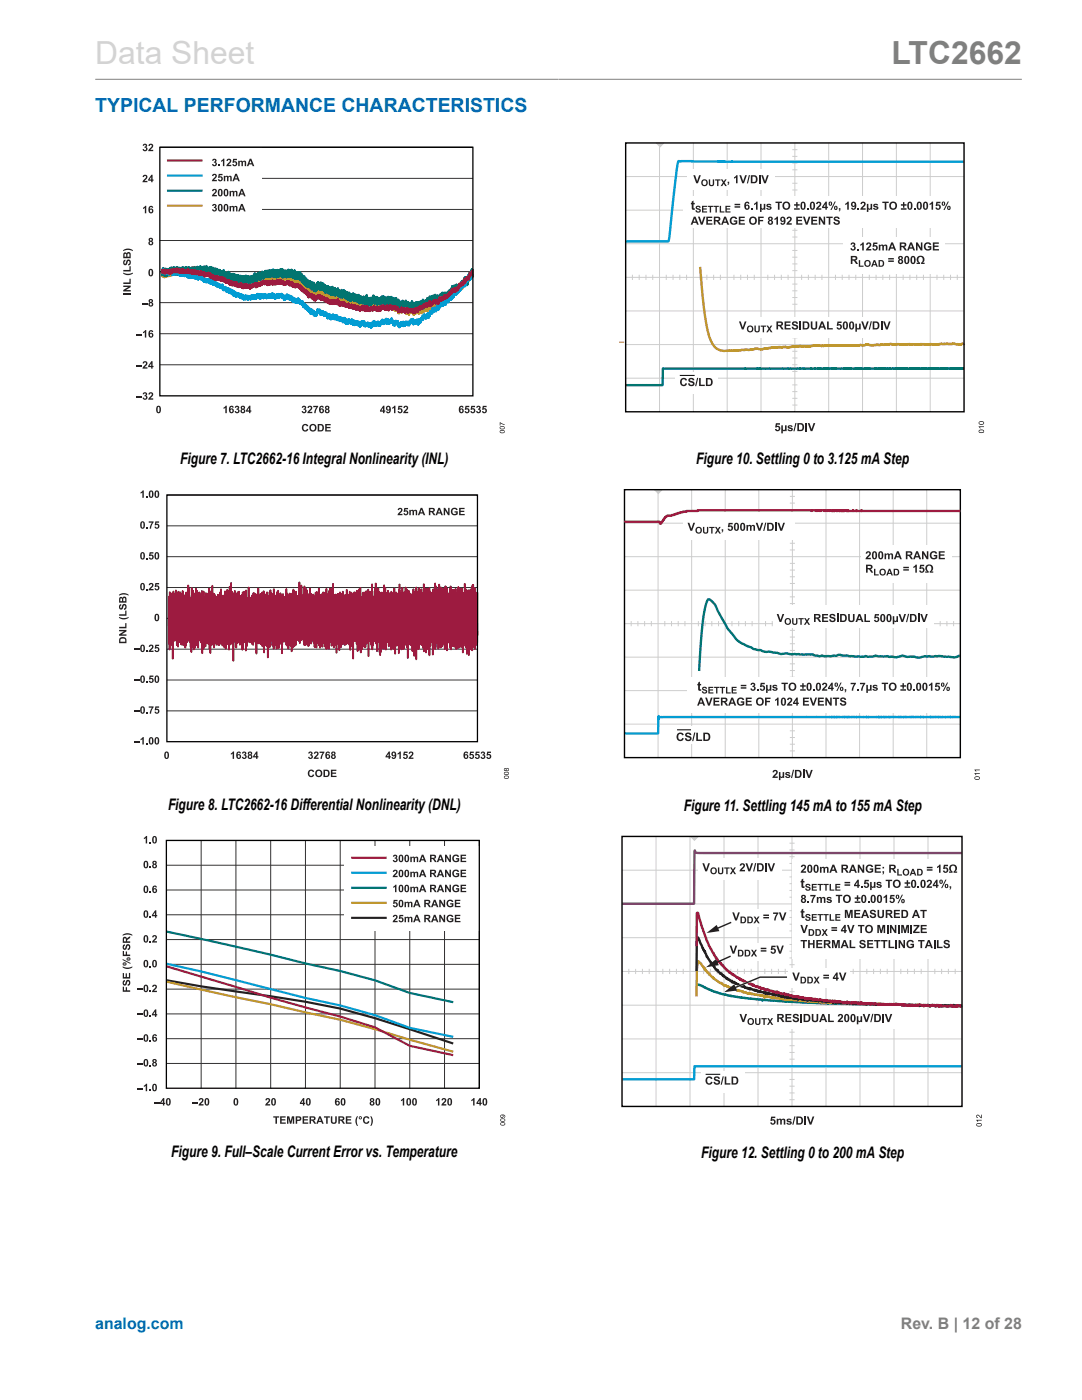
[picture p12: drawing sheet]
<svg xmlns="http://www.w3.org/2000/svg" width="216mm" height="279mm" viewBox="0 0 216 279" stroke-linecap="round" stroke-linejoin="round" font-family="sans-serif">
<defs><g id="words">
<text font-size="6.3" fill="#d3d3d3" x="19" y="12.7">Data Sheet</text>
<text font-size="6.3" fill="#808080" x="177.9" y="12.7">LTC2662</text>
<text font-size="3.9" fill="#0067b8" x="19" y="22.3">TYPICAL PERFORMANCE CHARACTERISTICS</text>
<g font-size="3.2">
<text x="36" y="92.7">Figure 7. LTC2662-16 Integral Nonlinearity (INL)</text>
<text x="138.9" y="92.7">Figure 10. Settling 0 to 3.125 mA Step</text>
<text x="33.5" y="161.6">Figure 8. LTC2662-16 Differential Nonlinearity (DNL)</text>
<text x="136.4" y="161.9">Figure 11. Settling 145 mA to 155 mA Step</text>
<text x="34.2" y="230.8">Figure 9. Full–Scale Current Error vs. Temperature</text>
<text x="139.9" y="231.1">Figure 12. Settling 0 to 200 mA Step</text>
</g>
<text font-size="3.2" fill="#0067b8" x="19" y="265.3">analog.com</text>
<text font-size="3.2" fill="#808080" x="179.8" y="265.3">Rev. B | 12 of 28</text>
</g></defs>
<path d="M19 15.8h184.9" fill="none" stroke="#808080" stroke-width=".2"/>
<path d="M31.9 35.6h62.5M31.9 54.2h62.5M31.9 48h62.5M31.9 41.8h62.5M31.9 72.8h62.5M31.9 66.6h62.5M31.9 60.4h62.5" fill="none" stroke="#323232" stroke-width=".2"/>
<path d="M31.9 29.4h62.5" fill="none" stroke="#323232" stroke-width=".26"/>
<path d="M31.9 29.5h20.2v13.8h-20.2z" fill="#fff"/>
<path d="M33.3 32h7.1" fill="none" stroke="#9d1b40" stroke-width=".43"/>
<g fill="#231f20">
<path d="M42.5 31.8a.4 .4 0 0 1 .6 0 .4 .4 0 0 1-.1 .6 .47 .47 0 0 1 0 .8 .47 .47 0 0 1-.7-.4l.3-.1a.23 .23 0 0 0 .3 .2 .23 .23 0 0 0 .1-.3 .23 .23 0 0 0-.3-.1v-.2a.18 .18 0 0 0 .2-.2 .18 .18 0 0 0-.3-.1v.1h-.3z"/>
<path d="M43.5 32.9h.3v.3h-.3z"/>
<path d="M44.1 32l.4-.3h.3v1.5h-.3v-1.1l-.4 .2z"/>
<path d="M45.3 31.8a.51 .51 0 0 1 .8 .1 .51 .51 0 0 1-.3 .8l-.2 .2h.6v.3h-1l.1-.4a.7 .7 0 0 0 .5-.8l-.6 .1z"/>
<path d="M46.5 31.7h.8v.3h-.6v.2a.5 .5 0 0 1 .6 .4 .5 .5 0 0 1-.4 .6 .5 .5 0 0 1-.6-.4l.3-.1 .1 .2a.25 .25 0 0 0 .3-.3 .25 .25 0 0 0-.4-.1h-.2z"/>
<path d="M47.5 32.1h.3v.1l.3-.1a.38 .38 0 0 0 .7 0l.3 .1v1h-.3v-.8a.18 .18 0 0 0-.2-.1 .18 .18 0 0 0-.1 .2v.7h-.3l-.1-.9a.24 .24 0 0 0-.2 .1 .24 .24 0 0 0-.1 .2v.6h-.3z"/>
<path d="M49.8 31.7h.3l.6 1.5h-.3l-.1-.4h-.6l-.1 .4h-.3zM50 32l-.2 .6h.4z"/>
</g>
<path d="M33.3 35h7.1" fill="none" stroke="#039dd3" stroke-width=".43"/>
<g fill="#231f20">
<path d="M42.5 34.8a.51 .51 0 0 1 .7 .1 .51 .51 0 0 1-.3 .8l-.2 .2h.6v.3h-1l.1-.4a.7 .7 0 0 0 .5-.8l-.6 .1z"/>
<path d="M43.6 34.7h.8v.3h-.5l-.1 .2a.5 .5 0 0 1 .6 .4 .5 .5 0 0 1-.3 .6 .5 .5 0 0 1-.6-.4h.2l.1 .1a.25 .25 0 0 0 .4-.3 .25 .25 0 0 0-.5-.1h-.2z"/>
<path d="M44.7 35.1h.2v.1l.4-.1a.38 .38 0 0 0 .6 0l.3 .2v.9h-.2l-.1-.8a.18 .18 0 0 0-.2-.1 .18 .18 0 0 0-.1 .2v.7h-.3l-.1-.9a.24 .24 0 0 0-.2 .1 .24 .24 0 0 0-.1 .2v.6h-.2z"/>
<path d="M46.9 34.7h.4l.6 1.5h-.4l-.1-.4h-.6l-.1 .4h-.3zM47.1 35l-.2 .6h.4z"/>
</g>
<path d="M33.3 38h7.1" fill="none" stroke="#027570" stroke-width=".43"/>
<g fill="#231f20">
<path d="M42.5 37.8a.51 .51 0 0 1 .7 .2 .51 .51 0 0 1-.3 .7l-.2 .2h.6v.3h-1l.1-.4a.7 .7 0 0 0 .5-.8l-.6 .1z"/>
<path d="M45.8 38.1h.3v.1l.3-.1a.38 .38 0 0 0 .6 0l.4 .2v.9h-.3v-.8a.18 .18 0 0 0-.2-.1 .18 .18 0 0 0-.2 .2v.7h-.2l-.1-.9a.24 .24 0 0 0-.3 .1 .24 .24 0 0 0 0 .3v.5h-.3z"/>
<path d="M43.6 37.8a.52 .52 0 0 1 .7 0 .52 .52 0 0 1 .1 .6 .53 .53 0 0 1-.5 .8 .53 .53 0 0 1-.4-.8zM43.9 38l-.1 .1a.65 .65 0 0 0 .1 .9 .83 .83 0 0 0 0-1.1z"/>
<path d="M44.8 37.8a.52 .52 0 0 1 .6 0 .52 .52 0 0 1 .2 .6 .53 .53 0 0 1-.5 .8 .53 .53 0 0 1-.5-.8zM45 38l-.1 .1a.65 .65 0 0 0 .2 .9 .83 .83 0 0 0 0-1.1z"/>
<path d="M48.1 37.7h.3l.6 1.5h-.3l-.1-.4h-.6l-.2 .4h-.3zM48.3 38l-.2 .6h.4z"/>
</g>
<path d="M33.3 41.1h7.1" fill="none" stroke="#bf972e" stroke-width=".43"/>
<g fill="#231f20">
<path d="M42.5 40.8a.4 .4 0 0 1 .6 0 .4 .4 0 0 1-.1 .6 .47 .47 0 0 1 0 .8 .47 .47 0 0 1-.7-.4h.3a.23 .23 0 0 0 .3 .1 .23 .23 0 0 0 .1-.3 .23 .23 0 0 0-.3-.1v-.2a.18 .18 0 0 0 .2-.2 .18 .18 0 0 0-.3-.1v.1h-.3z"/>
<path d="M45.8 41.1h.3v.2l.3-.2a.38 .38 0 0 0 .6 0l.4 .2v.9h-.3v-.8a.18 .18 0 0 0-.2-.1 .18 .18 0 0 0-.2 .2v.7h-.2l-.1-.9a.24 .24 0 0 0-.3 .1 .24 .24 0 0 0 0 .3v.5h-.3z"/>
<path d="M43.6 40.8a.52 .52 0 0 1 .7 0 .52 .52 0 0 1 .1 .7 .53 .53 0 0 1-.5 .7 .53 .53 0 0 1-.4-.7zM43.9 41l-.1 .1a.65 .65 0 0 0 .1 .9 .83 .83 0 0 0 0-1.1z"/>
<path d="M44.8 40.8a.52 .52 0 0 1 .6 0 .52 .52 0 0 1 .2 .7 .53 .53 0 0 1-.5 .7 .53 .53 0 0 1-.5-.7zM45 41l-.1 .1a.65 .65 0 0 0 .2 .9 .83 .83 0 0 0 0-1.1z"/>
<path d="M48.1 40.7h.3l.6 1.5h-.3l-.1-.4h-.6l-.2 .4h-.3zM48.3 41l-.2 .6h.4z"/>
</g>
<path d="M94.4 54.1l-.2 1.2v-1.1v1.2l-.2-1.4v1.4v-1.3v1.2l-.1-1-.1 1.6-.1-1.4v1.4l-.1-1.3v1.2v-1.1v1l-.1-.6-.2 1.6v-1.2l-.1 1.2v-1.5v1.4v-1.2v1.2l-.1-1.1-.1 1.3-.1-1.4v1.3v-1.1v1.1l-.1-1-.1 1.2v-1.5v1.4v-1.2v1.2l-.1-1.1-.1 1.4-.1-1v.8v-.6l-.1 1.1-.1-.5v.8v-1.4v1.3l-.1-1.1v.8v-.6v.7l-.1-.5v.8v-1l-.1 1v-.5v.8l-.1-1.1v1v-.8v.7l-.1-.5v.8v-1.5v1.4l-.1-1.3v1v-.8l-.1 1v-.9v.8l-.1-.4-.1 1-.1-.6v.8v-1.5v1.5l-.1-1.4v1v-.8l-.1 1v-.9l-.1 .9v-.7v.9l-.1-1.2v1.2v-.9l-.1 1-.1-1.2v1.4v-1.3v1.2v-1.1l-.1 1v-.7l-.2 1.1v-1.5v1.7l-.1-1.5v1.4l-.1-1.4v1v-.8v.7l-.1-.5v.6v-.7l-.1 1.3v-1.3v1.4l-.1-1.3v1.1l-.1-.9v.8v-.8v1l-.1-.9-.1 1.1v-1.1l-.1 1.2v-.9l-.1 1.3v-1.5v1.4l-.1-1.5v1.2l-.1-1v1l-.1-1-.1 1.2v-1.2v1.1v-.9l-.1 1v-1.1v1v-.8l-.1 1v-1l-.1 1.1-.1-1.2-.1 1.2v-.9l-.1 1.5v-1.7v1.6l-.1-1.4v.9l-.1-.7v.7v-.5v.8l-.1-.9v1v-.5v.7l-.1-1.2v1.2l-.1-1.2v1.1v-1l-.1 1v-1.1v1.1v-.9l-.1 1v-1l-.1 1.2-.1-1.2-.1 1.2v-1.4v1.3v-1.1l-.1 1v-1.2v1.1v-.9l-.2 1.4v-.7v.9l-.1-1.3v1.3l-.1-1.5v1.4v-1.2v1.1v-1v.7l-.1-1.2v1.4v-1.3v1.2v-1.1l-.1 1v-.8v.7l-.1-.6-.1 1.2v-1.1v1.2l-.2-1.4v1.4v-1.3v1.2l-.1-1v.9v-.7l-.1 .9v-1v1.1v-.9l-.1 .9v-1.2v1.3l-.2-1.2-.1 1.2v-1.2v1.1v-.9v.9l-.1-.7v.8v-.9l-.1 1.3v-1.4l-.1 1.4v-1.6v1.3l-.1-1.1v1.1l-.1-1v1v-.4v.5l-.1-.5v.8v-1.2l-.1 1.2v-1.4l-.1 1.2v-1.4v1.3l-.1-1.1v1.1l-.1-1v1.1v-.4v.5l-.1-.5v.8v-1.2l-.1 1.2v-1.7v1.5v-1.3v1.4l-.1-1.3-.1 1.5-.1-1.1v1.2l-.1-1.5v1.4v-1.2v1.2l-.1-1v.8v-1.3v1.2v-1v.9l-.1-.7v.8v-1v.9v-.7l-.2 1.1v-.5v.7l-.1-1.3v1.3l-.1-1.4v1.2v-1l-.1 1v-1.3v1.2v-1l-.1 1v-1l-.1 .9v-.6v.9l-.1-1.1v1.1l-.1-1.3v1.4v-1.2v1.1l-.1-1.1v1v-.8v.7v-.6l-.2 1v-1.2v1.4l-.1-1.5v1.3l-.1-1.2v1.1v-.9l-.1 .7v-1.3v1.4l-.1-1.5v1.2v-1.1v1.1l-.1-1-.1 1v-1.2v1.4l-.1-1.2v1.1l-.1-1.1v1v-.8l-.1 1v-.9v.9l-.1-.4v.8v-1.5v1.4l-.1-1.4v1.1l-.1-.9v1v-1l-.1 1.1-.1-1.1-.1 1.2v-1.5v1.4l-.1-1.3-.1 1.2v-1.3l-.1 1.2-.1-1.4v1.2l-.1-1.1v.9v-.7l-.1 1v-1.2l-.1 1.2v-1.3v1.2l-.1-1v1l-.1-1v1.2l-.1-1.5v1.4v-1.3v1.3l-.1-1.3-.1 1.2v-1.2v1.1l-.1-1v.8v-.6v.8v-.9l-.1 1.1v-.6v.8l-.1-1.1v1v-.9v.8l-.1-.5v.7v-1.6v1.6v-1.4v1.1l-.1-1.3-.1 1.1v-1.3v1.3l-.2-1.2v1.1l-.1-1.3v1.4v-1.2v1.1l-.1-1.1v1v-.9l-.1 .9v-1.2v1.4l-.1-1.5-.1 1.2v-1.5v1.4l-.1-1.3v1.3l-.1-1.2-.1 1.2v-1v1.2l-.1-1.4v1.4l-.1-1.4v1.2l-.1-1.1v1v-.7v.6l-.1-1.4v1.5v-1.4v1.4l-.1-1.2-.1 1.4v-1.2v1.1v-.9l-.1 1v-1.2v1.1l-.1-.9v1l-.1-1.1-.1 1.1v-1.1l-.1 1.1v-1.2l-.1 1.2v-1.3l-.1 1.2v-1.4v1.3l-.1-1.1v1.1l-.1-1-.1 1.2v-1.2l-.1 1.1v-1.6v1.6l-.1-1.4-.1 1.2-.1-1.1v.9v-.7l-.1 1v-1.1v1v-.8l-.1 1v-1.1v1v-.8l-.1 1v-1l-.1 1v-.6v.8l-.1-1.1v1.2l-.1-1.4v1.3l-.1-1.4v1.2v-1.1l-.1 1.1v-1.3v1.2v-1l-.1 1v-1.1v1l-.1-.7v.9l-.1-.9v1l-.1-1.6v1.8v-1.6v1.5v-1.4v.8l-.1-1v1.1v-.9v.8l-.1-.7-.1 1v-1.1v1.3l-.2-1.5v1.4v-1.3v1.2l-.1-1.1v1v-.9l-.1 .9v-.9v1.1v-.9l-.1 .8v-1.2l-.1 1.3v-1.5v1.4l-.1-1.3v1.2l-.1-1.1v1v-.9l-.2 1.6v-1.3l-.1 1.2v-1.4l-.1 1.3-.1-1.4v1.1v-.9l-.1 1v-1.1l-.1 1.2v-1.3l-.1 1.2v-1.3l-.1 1.2v-1.3v1.2l-.2-1.1-.1 1.1v-1.3l-.1 1.2v-1.2v1.1l-.1-1.1v1l-.1-.8v1l-.1-1.1-.1 1.2v-1.4v1.3v-1.1l-.1 1v-1.2v1.1v-.9l-.1 1v-1.1v1l-.1-.9v1l-.1-1v1.2l-.1-1.2-.1 1.2v-1.4v1.3l-.1-1.2v1l-.1-.9v1v-1.1l-.1 1.2-.1-1.4v1.3l-.1-1.4v1.3l-.1-1.3v1.2l-.1-1.1v1.1v-1l-.1 .9v-1.1v1.3l-.1-1.2v1.1v-.9v.7l-.1-1.3v1.5l-.1-1.5v1.1v-1v1l-.1-.7v.6v-1.2v1.3l-.1-1.2v1.1l-.1-.9v.8v-1.1v1.3l-.2-1.2-.1 1.2v-1.2v1.1v-1l-.1 1.1v-1.2l-.1 1.2v-1.5l-.1 1.4-.1-1.5v1.2l-.1-1-.1 1.2v-1.5v1.4l-.1-1.2-.1 1.2-.1-1.3v1.1v-.9v1l-.1-1.2-.1 1.2v-1.3l-.1 1.2v-1.5l-.1 1.4-.1-1.2v1.2l-.1-1.2v1v-.8l-.1 1v-1.2l-.1 1.2v-1.4v1.3l-.1-1.3v1.1l-.1-.9v1l-.1-1.2v1.1v-.9v1l-.1-1.1-.1 1.2v-1.4v1.3l-.1-1.5v1.3l-.1-1.3v1.1l-.1-.8-.1 1.1-.1-1.4v1.6v-1.5v1.4l-.1-1.5v1.1l-.1-1.1v1.2l-.1-1v.9v-.8l-.1 1-.1-1.4v1.6v-1.5v1.4l-.1-1.5v1.2v-1.1v1l-.1-.9v1v-.9l-.1 .9v-1.2v1.3l-.1-1.2v1.1l-.1-1-.1 .9v-1.3v1.5v-1.3v1.2l-.1-1.1-.1 1.3v-1.4v1.2l-.1-1.1v1.2v-.9v.8v-1.4v1.3l-.2-1.5v1.3v-1.1v1.1l-.1-1-.1 1.2v-1.3l-.1 1.2v-1.4l-.1 1.3-.1-1.5v1.2l-.1-1.1v1v-.8l-.1 1v-1.2l-.1 1.2v-1.2l-.1 1.2-.1-1.2v1.2l-.1-1.4v1.3l-.1-1.5v1.3v-1.1l-.1 1v-1.2l-.1 1.2v-1.2v1.1l-.1-1v.8v-.6v.8l-.1-.9v.9v-.8l-.1 1v-1.1l-.1 1.2v-1.4v1.3l-.1-1.6v1.4l-.2-1.4v1.1v-.9l-.1 .9v-1v1l-.1-1.2v1.4v-1.3v1.2v-1.1l-.2 1.3v-1v1.1l-.1-1v1v-.9v1l-.1-.9v.9l-.1-1.2v1.4l-.1-1.3v1.1v-.9l-.1 .9v-1.6v1.7l-.1-1.7v1.2l-.2-1.1v1.1l-.1-1-.1 1.2v-1.4v1.2v-1.1v1.2l-.1-1.1-.1 1.1v-1.5l-.1 1.5-.1-1.3-.1 1.1v-1.3v1.2v-1v1.1l-.1-.9v.8v-1.3v1.1l-.1-1.2-.1 1.2-.1-1.5v1.4l-.1-1.6v1.2l-.1-1.1-.1 1.2v-1.3l-.1 1.2-.1-1.2v1.1l-.1-1.4v1.3l-.1-1.2-.1 1.1v-1.2v1.2l-.1-1.1-.1 1.1-.1-1.7v1.7v-1.5v1.3l-.1-1.3-.1 1.2v-1.4v1.3v-1.1l-.1 1v-1.4v1.3l-.1-1.1v1l-.1-1.4v1.3l-.1-1.4v1.2l-.1-1-.1 1.1v-1v1.1l-.1-1.3v1.4l-.1-1.2v1.1v-1.1v1l-.1-.8-.1 .8v-1v1.2l-.1-1.4v1.3l-.1-1.6v1.5v-1.4v1.3l-.1-1.2v.9l-.1-.8v.8v-.5v.6l-.1-.7-.1 1v-1.3v1.5l-.1-1.7v1.3l-.1-.9v.8v-1.3v1.1l-.1-1v1.1v-1.2v1l-.1-.8-.1 1v-1l-.1 1.1v-1.4v1.4l-.1-1.6-.1 1.3v-1.3v1.1l-.1-.9v1l-.1-1v.8v-.6l-.1 1v-1.1l-.1 1.2v-1.3v1.1l-.1-1v.9l-.1-.8v1l-.1-1.1v1.2l-.1-1.2v1.1v-1l-.1 1v-1.2v1.2l-.1-1-.1 1.1-.1-1.3v1.3l-.1-1.5v1.3l-.1-1.3v1.1v-1l-.1 1v-1.2v1.2v-1l-.1 1v-1.1l-.1 1.2-.1-1.4v1.3l-.1-1.2v1l-.1-1.2v1.3v-1.2v1.2l-.1-1-.1 1.2v-1.3v1.5l-.1-1.4v1.3v-1.2l-.2 1v-1v1.2l-.1-1.1v1.1v-1l-.1 .9v-1v1.2l-.1-1.2v1.2l-.2-1.1v1.1v-1l-.1 .9v-1v1.2v-1.1l-.1 1.1v-1.4v1.3l-.1-1.3-.1 1.2-.1-1.3v1.1v-.9v1l-.1-.9-.1 1.1v-1.5v1.4v-1.3v1.4l-.1-1.3-.1 1.3v-1.1v.9l-.1-.8v1l-.1-1-.1 1.2v-1.4v1.3l-.1-1.3v1v-.9l-.1 1v-1l-.1 1.2-.1-1.4v1.3l-.1-1.1-.1 1.2v-1.3v1.2v-1.1v1l-.1-.9-.1 1.2-.1-1.3v1.2l-.1-1.3v1.2v-1v.9l-.1-.7v.8v-.9l-.1 1.2v-1.4v1.3l-.1-1.1v.9v-.7v.8v-.9l-.1 1.2-.1-1.3v1.2l-.1-1.2v1.1l-.1-1.1v1.2l-.1-1.2v1.2l-.1-1v.9v-1.1v1.2l-.2-1.2v1.1l-.1-1v1.1l-.1-1v1.1v-.9l-.1 .9v-1.2v1.3l-.1-1.2v1.1v-1.1v1.1l-.1-1v.9l-.1-.9v1.1l-.1-1-.1 1.2v-1.2l-.1 1.1v-1.1v1l-.1-.9v1v-.7v.8l-.1-1v.9v-.8l-.1 1v-1v.9v-.8l-.1 1v-1l-.1 1.2v-1.3l-.1 1.2-.1-1.2v1v-.9v1l-.1-1.1-.1 1.1v-1.2v1.1v-.9v1l-.1-1-.1 1.1v-1.3v1.2l-.1-1.1v1.2l-.1-1.2-.1 1.2v-1.4v1.3l-.1-1.2v1v-.8l-.1 1v-1.2l-.1 1.2-.1-1.3v1.2l-.1-1.2v1.1v-.9l-.1 1v-1.1v1v-.9l-.1 1v-1.1v1.1l-.1-.9v1v-1.1l-.1 1.2-.1-1.5v1.4l-.1-1.4-.1 1.2-.1-1.3v1.3l-.1-1.3v1.2l-.2-1.2v1.1v-.9l-.1 .9v-1.2v1.3l-.1-1.2v1.1v-1l-.1 .9v-1.2v1.4l-.1-1.3v1.2v-1.1l-.2 1v-1.1v1.3v-1.1v1l-.1-1-.1 1.2v-1.5v1.4l-.1-1.4v1.1l-.1-1v1.1l-.1-1.1-.1 1.2v-1.2l-.1 1.2v-1.3l-.1 1.2v-1.2v1l-.1-.8v1l-.1-1.1-.1 1.1v-1.3v1.3l-.1-.9v.7v-1.4v1.3l-.1-1.2-.1 1.2-.1-1.2v1.1v-.9v1l-.1-1-.1 1.2v-1.7v1.6l-.1-1.4-.1 1.2v-1.2l-.1 1.1-.1-1.2-.1 1.2v-1.4v1.3l-.1-1.2v1v-.9l-.1 1v-1l-.1 1.2-.1-1.2v1.1l-.1-1.4v1.4l-.1-1.4-.1 1v-1.1v1.3v-1.2v1.1l-.1-1v.9l-.1-.8v.9v-1.1v1.2l-.2-1.4v1.4l-.1-1.3v1.1v-1v.9l-.1-.9v1.1v-.9l-.1 .9v-1.3v1.4l-.1-1.3v1.2l-.1-1.2v1v-.8l-.1 .8v-1.1v1.3v-1.1v1l-.1-.8v.6v-1.2v1.4v-1.3v1.2l-.1-1.1-.1 1.2v-1.4v1.2l-.2-1.2-.1 1.2v-1.2v1.1v-.9l-.1 1v-1l-.1 1.2v-1.3l-.1 1.2-.1-1.1-.1 1.1v-1.2l-.1 1.2v-1.3l-.1 1.2v-1.3l-.1 1.2-.1-1.1v1.2l-.1-1.3v1.1v-.9l-.1 1v-1.2v1v-.8l-.1 1v-1.1v1v-.8l-.1 1v-1.1l-.1 1.2-.1-1.4v1.3l-.1-1.3-.1 1.1v-1.1l-.1 1.1v-1.2v1.2l-.1-1v1l-.1-1.1-.1 1.2v-1.3v1.2v-.9l-.1 .9v-1.4v1.3l-.1-1.1v1l-.1-1v1.2l-.1-1.1v.9v-1.2v1.4l-.1-1.2v1.1l-.1-1.1v1v-.9l-.1 .9v-1.1v1.2l-.1-1.1v1.1l-.1-1.1v1.1l-.1-1v1v-.8v.7l-.1-1.1v1.2l-.1-1.2v1.2l-.1-1.3v1.3v-1.2v1.1l-.1-1.1-.1 1.2v-1.3v1.2l-.1-1.1v1.1l-.1-1.2v1.1v-.9l-.1 1v-1l-.1 1.1v-1.2v1.1v-.9l-.1 1v-1.1v1l-.1-.8v1l-.1-1v.9v-.8l-.1 1v-1.1l-.1 1.2v-1.3v1.1l-.1-1.1-.1 1.2-.1-1.3v1.2v-1v1l-.1-1-.1 1.2v-1.2l-.1 1.2v-1.3v1.2l-.1-1.1-.1 1.1-.1-1.1v1.1v-1l-.1 1.1v-1.2l-.1 1.2v-1.4v1.3l-.1-1.2-.1 1.2-.1-1.4v1.3l-.1-1.2-.1 1.2-.1-1.1v1.2v-1v.9l-.1-1v1.1l-.1-.9v.9v-1.2v1.3l-.1-1.2v1.1l-.1-1.2v1.2v-1l-.1 .9v-1.1v1.2l-.1-1.2v1.2l-.1-1.1v1v-.7v.6v-1.1v1.3l-.1-1.2v1.1l-.1-1.1v1.1v-.9l-.1 .9v-1v1.1l-.1-1.1v1.2v-1.1l-.1 1.1v-1.4v1.3l-.2-1.2v1v-.9l-.1 1v-1l-.1 1.1v-1.1v1v-.9l-.1 1v-1l-.1 1.2v-1.3l-.1 1.2-.1-1.1v1v-.8l-.1 1v-1.1l-.1 1.2v-1.3v1.2l-.1-1.1-.1 1.2-.1-1.2v1.1v-.9l-.1 1v-1.2v1v-.8l-.1 1v-1.1v1v-.9l-.1 1.1v-1.2l-.1 1.2-.1-1.3v1.2l-.1-1.1v1v-.8l-.1 1v-1l-.1 1.2v-1.4v1.3l-.1-1.4v1.2l-.1-1v1l-.1-1.1-.1 1.2v-1.3v1.2v-.9v.9l-.1-.9" fill="none" stroke="#bf972e" stroke-width=".43"/>
<path d="M94.4 54.1l-.1 1.2v-1.1l-.1 1v-.7v.9v-1.7v1.5l-.1-1.4v1.4v-1.1v.8l-.1-.8-.1 1.2v-.8v.9l-.1-.7v.9v-1.1v1v-.9l-.1 .9v-.7v.9v-1.2v1.1l-.1-1v.9v-.7v.9v-.9l-.2 1.4-.1-.8-.1 1.4v-.8v.9v-1.6v1.5l-.1-1.4v1l-.1-.8-.1 1.4-.1-.8v.9v-1.8v1.6l-.1-1.5v.9v-.7v.7l-.1-.5v.7v-.7v.8v-.8l-.2 1.4v-.7v.8l-.1-1.1-.1 1.2v-1.3v1.1v-.9l-.1 1v-1.1l-.1 1.2v-.8l-.1 1.2-.1-1.1v.9v-.6l-.1 .9v-1.2l-.1 1.2v-1.2v1v-.7l-.1 .9v-.8l-.1 .7v-.4v.8v-.7v.8l-.1-1.3v1.1v-.8v.9l-.1-1.2v1.2l-.1-.8v.7v-1.3v1.2v-.9l-.2 1.4-.1-1.5v1.3v-1.2l-.1 1.2-.1-1.3v1.2v-1.1v1v-.8l-.2 1.5v-1.3v1.2v-1.1l-.1 1.1v-1.6v1.5l-.1-1.5v1.4v-1.1l-.2 1.8v-1.4v1.3v-1.2l-.1 1.1v-1.2v1.1v-1v1l-.1-.8-.1 1.2v-1.4v1.3l-.2-1.1v.9v-.8l-.2 1.3v-.7v.9v-1.2l-.1 1.2v-1.3v1.2l-.1-1.1v1l-.1-.8-.1 1.2v-1.5v1.3l-.1-1.2-.1 1.2v-1.3v1.1l-.1-.8v.8v-.8l-.1 1.1-.1-.7v.9v-1.1v1.1l-.1-.8v.9v-1.7v1.5l-.1-1.4-.1 1.2-.1-1v1.2l-.1-1.3v1.1v-.7l-.1 .9v-1v.7v-.4l-.1 .9v-1.1l-.1 1.1v-.8v.9v-.9l-.1 .8v-.4v.8v-.8v.8l-.1-1.4v1.3l-.1-1.5v1.2l-.1-1v.8v-.5l-.2 1v-.7v.9l-.2-1.8v1.3v-1.2v1.1v-.9l-.1 1.1-.1-.7v.8v-1.1v1v-1v1l-.1-.7v.9v-1.4v1.3l-.1-1.3v1.2v-1l-.1 1.2-.1-1.3v1.2v-1.2l-.1 1.2v-1.2v1.1v-1v.9l-.1-.7-.1 1.3v-1.3v1.2l-.1-1v1l-.1-1.4v1.3v-1.2v1.1l-.1-.9v.9v-.9v1.1l-.1-.8v.9v-1v.9v-.7l-.1 .9v-.8v.9v-1l-.1 1.1v-.8v.9v-1.6v1.4l-.1-1.3v1.3v-1.1l-.2 1.3v-1.2l-.1 1.2v-1.2v1.1v-.9l-.1 1v-1.1v1l-.1-.7-.1 1.2-.1-.8v.9v-1.5v1.3l-.1-1.6v1.3l-.1-1.1-.2 1.6v-.8v.9l-.1-1.2-.1 1.2v-1.6v1.4l-.1-1.2v.8v-.5l-.1 .9v-.9l-.1 .8v-.5v.8v-.7v.8l-.1-1.5v1.3l-.1-1.3v1v-.7l-.1 .9v-1.1v.9v-.6l-.1 .9v-1l-.1 1.2-.1-1.5v1.3l-.1-1.1v1.2l-.1-1.3v1.2v-1.1v1v-.8l-.1 .9v-.9l-.1 1.2v-1.4v1.3l-.1-1.4v1.2l-.1-1.1-.1 1.1v-1.1l-.1 1.2v-1.6v1.5v-1.4v1.3l-.1-1.1-.1 1.4v-1.3v1.2l-.1-1v1l-.1-1.2v1.1v-.9v.9l-.1-.8-.1 1.3v-1.5v1.4v-1.2v1.1l-.1-.9v.9v-1.6v1.4l-.1-1.4v1.1l-.1-1v1v-.8l-.2 1.3v-1.5v1.3v-1.1l-.1 1v-1.6v1.5v-1.4v1.3l-.1-1.2v.8l-.1-.5v.9l-.1-.9v1.1l-.1-.8v.9v-1.5v1.3l-.1-1.4-.1 1.2v-1.3v1.1l-.1-.8v.8v-.8l-.1 1.2v-.7v.8l-.1-1.3-.1 1.2v-1.3v1.1v-.8l-.1 .9v-1.1l-.1 1.2v-1.2l-.1 1.2-.1-1.3v1.2l-.1-.8v.7v-1.5v1.5l-.1-1.5v1v-.7l-.2 1.1v-.7v.9l-.1-1.4v1.2l-.1-1.7v1.6v-1.6v1.5v-1.2l-.1 1-.1-.7v.9v-1.2v1.1v-1l-.1 .9v-.7v.9v-1.3v1.2l-.1-1.1v1.1v-1.4v1.3l-.1-1.3v1.2l-.1-1-.1 1.2v-1.3v1.2v-1.2l-.1 1.2v-1.4v1.3l-.1-1.2v1.1v-1.4v1.3l-.1-1.1v1l-.1-.9-.1 1.2v-1.4v1.3l-.1-1.2-.1 1.2v-1.3v1.2l-.1-1v1l-.1-1.3v1.2v-1v1l-.1-.9-.1 1.2v-1.2l-.1 1.2v-1.4v1.3l-.1-1.1v1v-1l-.1 1.2-.1-1.3-.1 1.2v-1.3l-.1 1.2v-1.3v1.1v-.9l-.1 1v-1.2v1l-.1-.7-.1 1.2-.1-.8v.9v-1.7v1.5l-.1-1.2-.1 1.2v-1.2v1l-.1-.7v.9l-.1-1.1v1.2l-.1-1.2v1.2l-.1-1.2-.1 1.2v-1.3v1.1v-.8l-.1 .9v-1l-.1 1.2-.1-1.5v1.4l-.1-1.4v1.1v-1.1v1.2l-.1-1.2v1.1v-1.1v1l-.1-.7v.9v-1.1l-.1 1.3v-1.4v1.2l-.1-1.1v1.1l-.1-1.3v1.2v-1.1l-.1 1.1v-1.4v1.3v-1.3v1.2l-.1-1v.9v-.8l-.2 1.2v-.7v.9v-1.1l-.1 1.1v-.7v.9l-.1-1.3-.1 1.2v-1.4v1.3v-1.1v1l-.1-.9-.1 1.2v-1.3v1.2l-.2-1.3-.1 1.2v-1.2l-.1 1.2v-1.4l-.1 1.2v-1.6v1.5l-.1-1.4v1.4v-1.2l-.1 1.4-.1-1.2v1v-.7l-.1 .9v-1.2l-.1 1.2v-1.3l-.1 1.2v-1.3v1.1l-.1-.9v1l-.1-1-.1 1.2v-1.3l-.1 1.2v-1.2l-.1 1.2v-1.3l-.1 1.2-.1-1.3v1.1v-.8v.9l-.1-.9v1.2l-.1-1.5v1.3l-.1-1v.9v-.8v.7v-1.4v1.3l-.1-1-.1 1.2-.1-1.3v1.2l-.1-1.3-.1 1.2v-1.2v1.1v-1.1l-.1 1.2v-1.2l-.1 1.2v-1.3v1.2l-.1-1.1v1.1l-.1-1.3v1.2v-1.1v1l-.1-.8v.9v-1.1l-.1 1.2v-1.4v1.3l-.1-1.3v1.1l-.1-.9v1v-1.1v1l-.1-.8-.1 1v-1.1v1v-.8l-.1 1v-1.1l-.1 1.2v-1.4v1.3l-.1-1.5v1.3l-.1-1.1v1l-.1-1.3v1.2v-1.1v1l-.1-.9-.1 1.2v-1.3l-.1 1.2v-1.4v1.3l-.2-1.2v1.2l-.1-1.3-.1 1.2v-1.4v1.2l-.1-1.2-.1 1.2-.1-1.4v1.3l-.1-1.3v1v-.7l-.1 .9v-.9l-.1 1.2v-1.3l-.1 1.2v-1.4v1.2l-.2-1v1.2l-.1-1.2v1.2l-.1-1.4v1.2l-.1-1.1-.1 1.2v-1.4v1.2l-.1-.9v.9l-.1-.8v.7v-1.4v1.3l-.1-1.1-.1 1.2v-1.2v1.1v-1l-.1 1.1v-1.1l-.1 1.2v-1.2l-.1 1.2-.1-1.5v1.4v-1.4v1.3l-.1-1.1-.1 1.2v-1.2l-.1 1.2v-1.3v1.2l-.1-1v1v-1.6v1.5l-.2-1.3v.9v-.8l-.2 1.3v-.8v.9v-1.5v1.4l-.1-1.5v1.2l-.1-1v1l-.1-1.2v1.1v-.9l-.1 1v-1.1l-.1 1.2v-1.4v1.2v-1.1l-.1 1.1v-1.3v1.1l-.1-1v1.1l-.1-1.2v1v-.7l-.1 .9v-1.1v1v-.7l-.1 .9v-1.2l-.1 1.2v-1.5l-.1 1.4-.1-1.4v1.2l-.1-1.4-.1 1.2v-1.2l-.1 1.2v-1.4v1.2l-.1-1.2v1l-.1-.7v.9l-.1-1-.1 1.2v-1.6v1.5l-.1-1.2-.1 1.2v-.7v.6v-1.2v1.2l-.1-.9v.9v-.8v.7l-.1-1.1v1.2l-.1-.8v.7v-1.3v1.2l-.1-1.2v1.1v-1l-.1 1.1v-.9v.8v-.8l-.2 1.3v-.7v.9v-1.2v1.1l-.1-1v.9v-.6v.8l-.1-1.2v1.1v-1l-.1 1.1v-1.2l-.1 1.2v-1.6v1.5l-.1-1.6v1.2l-.1-1v1l-.1-1.1v1v-.8l-.1 1v-1.1l-.1 1.2v-1.5v1.4l-.1-1.4-.1 1.2v-1.3l-.1 1.2-.1-1.3v1.1v-1l-.1 1.1v-1.2v1v-.9l-.1 1.1v-1.2l-.1 1.2v-1.4v1.3l-.2-1.2-.1 1.2v-1.3l-.1 1.2v-1.5v1.3l-.1-1.2-.1 1.2-.1-1.3v1.2l-.1-1.7v1.4l-.1-1.1-.1 1.2v-1.5v1.3l-.1-1.4-.1 1.2-.1-1.4-.1 1.2v-1.4v1.2l-.1-1.1-.1 1.2v-1.6v1.5l-.2-1.2v1.2l-.1-.8v.7v-1.4v1.3l-.1-1.2-.1 1.2v-1.2l-.1 1.2v-1.2v1.1l-.1-1.1v1v-.7v.9v-1.1l-.2 1.2v-1.3v1.2l-.1-1.2-.1 1.2v-1.7v1.6v-1.5v1.4l-.1-1.2-.1 1.2-.1-1.2-.1 1.2v-1.3v1.2v-1l-.1 1v-1.3v1.2v-1l-.1 1v-1.4v1.3l-.1-1.1v1v-1l-.2 1.2v-1.1v1.1l-.1-.8v.9v-1.3v1.1v-1l-.1 1.1v-1.2l-.1 1.2v-1.4v1.3l-.1-1.1v1l-.1-.9v.7v-.5l-.1 1v-1.1l-.1 1.1v-.8v.9v-1.3l-.1 1.2v-1.3v1.1l-.2-1v1.2l-.1-1.3v1.1v-.8l-.1 .9v-1.1l-.1 1.2v-1.4v1.2l-.2-.9v1.2l-.1-1.7v1.5v-1.2v1.2v-1.2l-.1 .9v-1.1l-.1 1.2v-1.3l-.1 1.2v-.7v.6v-1.1v1.1l-.1-.8v.9l-.1-1v1.2l-.1-1.2v1.1v-.8v.9l-.1-1.1v1v-.9l-.1 1.1v-1.2l-.1 1.2-.1-1.3v1.2v-.9l-.1 1-.1-.7v.9v-1.3v1.2v-1.2l-.1 1.2v-1.2l-.1 1.2v-1.4v1.2l-.1-1.1v1.1v-1.2v1.1l-.1-1v.9v-.7v.9l-.1-1-.1 1.2v-1.5v1.3l-.1-1.3v1.1v-.9l-.1 1v-1.1v1l-.1-.8v1l-.1-1.1v1v-.8l-.1 1v-1.2l-.1 1.2v-1.2l-.1 1.2v-1.2l-.1 1.2v-1.2l-.1 1.2-.1-1.1-.1 1.2v-1.2v1.1v-.9l-.1 1v-1.3v1.1v-.8l-.1 .9v-1.1l-.1 1.2-.1-1.2-.1 1.2v-1.2v1v-.7l-.1 .9v-1v.8v-.5l-.1 .9v-1.1l-.1 1.1v-.8v.9l-.1-1.3v1.2l-.1-1.2-.1 1.2v-1.3v1.1v-.8l-.1 .9v-1l-.2 1.3v-.7v.9l-.1-1.2v1.2l-.1-.8v.7v-1.5v1.4v-1.1l-.1 .9v-.9l-.1 1v-.7v.9v-1.2l-.1 1.2v-1.3v1.2l-.1-1.1v1v-.8l-.1 1.1-.1-.7v.9v-1.2l-.1 1.2v-1.4v1.2v-1.1l-.1 1.1v-1.2l-.1 1.2v-1.4v1.3l-.1-1.1v1.1l-.1-1v.8v-.6l-.2 1.2v-.7v.8v-1.3v1.2v-1l-.1 1v-1.1l-.1 1.2-.1-1.2v1.1v-1l-.1 1.1v-1.1l-.1 1.2v-1.2v1.1v-1v.9l-.1-.7v.9v-1l-.1 1.2-.1-1.4v1.2l-.1-1.1-.1 1.2v-1.4v1.3l-.1-1.1-.1 1.2v-1.3l-.1 1.2-.1-1.4v1.2l-.1-1.2v1v-.7l-.1 .9v-.9l-.1 1.2v-1.3l-.1 1.2-.1-1.3v1.2l-.1-1.1-.1 1.2v-1.2l-.1 1.2v-.8v.7v-1.2v1.1l-.1-.8v.9v-1.1l-.1 1.2-.1-1.4v1.3l-.1-1.2v1v-.7l-.1 .9v-1.1l-.1 1.2v-1.4v1.3l-.1-1.2v1.1v-1.3v1.2l-.1-1.1v1.1l-.1-1.2v1.1v-1l-.1 1.1v-1.1v1v-1v.9l-.1-.6v.9v-1.1l-.1 1.2v-1.2v1.1l-.1-1.1v1.2v-1.4v1.3l-.1-1.1-.1 1v-1.4v1.3l-.1-1.2-.1 1.2v-1.3v1.2v-1.1l-.1 1.1v-1.2v1.1l-.1-1v1.1l-.1-1.1-.1 1.2v-1.2l-.1 1.2v-1.3v1.1v-1l-.1 1.1v-1.2l-.1 1.2-.1-1.3-.1 1.2v-1.4v1.2v-.9l-.1 .9v-1.4v1.3v-1v.9l-.1-.8-.1 1.2-.1-1.3v1.1l-.1-1.1-.1 1.2v-1.3l-.1 1.2v-1.2l-.1 1.2v-1.3v1.1l-.1-.8v.9l-.1-1.1-.1 1.2v-1.7v1.5v-1.2v1.2v-1.2l-.2 1.3v-1.3v1.1l-.2-1v1.2l-.1-1.3v1.2l-.1-.8v.7v-1.3l-.1 1.2v-1.2l-.1 1.2v-1.3v1.2l-.1-1.2v1.1v-1l-.1 1.2-.1-1.3v1.2v-1.2l-.1 1.2v-1.3v1.2v-1.2l-.1 1.2v-1.3v1.2v-1.2l-.1 1.2v-1.2l-.1 1.2-.1-1.3v1.2v-1.1v1.1l-.1-.9-.1 1.2v-1.5v1.4l-.1-1.3-.1 1.2v-1.4v1.3l-.2-1.2-.1 1.2v-1.4v1.2v-1l-.1 1v-1.2l-.1 1.2v-1.3v1.1l-.1-1v1.1l-.1-1.1v.9v-.8l-.1 1.1v-1.2l-.1 1.2v-1.2v1.1v-.8l-.1 .9v-1.1l-.1 1.2-.1-1.3v1.1v-.8v.9l-.1-1.1-.1 1.2v-1.6v1.4l-.1-1.3v.9v-.6l-.1 .9v-1l-.1 1.1v-.8v.9l-.1-1.3-.1 1.2v-1.3v1.1v-.8l-.1 .9v-1l-.1 1.2v-1.3v1.1l-.2-1.1v1.2l-.1-1.2v1.1v-.8v.9l-.1-1.1-.1 1.2v-1.5v1.4v-1.3v1.2l-.1-1.1v.9l-.1-.9v1.2v-1.2v1.1l-.1-1-.1 1.1v-1.2l-.1 1.2v-1.2l-.1 1.2v-1.3v1.2v-1.1v1.1l-.1-1.1v1l-.1-.9v.9v-.7v.9l-.1-1-.1 1.2v-1.2v1.1v-.9l-.1 1v-1.2l-.1 1.2v-1.4v1.3l-.1-1.2v1.2v-1.1l-.1 1.2-.1-1.2-.1 1.2v-1.2l-.1 1.2v-1.4v1.2v-1v1l-.1-.9-.1 1.2-.1-1.3v1.1v-1l-.1 1.1v-1.2l-.1 1.2v-1.3l-.1 1.2v-1.3v1.2l-.1-.9v.9l-.1-1.1v1.2l-.1-1.2v1v-.7l-.1 .9v-1.1l-.1 1.2v-1.3v1.1l-.1-.8v.9v-1.3v1l-.1-.7v.9l-.1-1-.1 1.2v-1.2l-.1 1.2v-1.3l-.1 1.2v-1.1l-.1 1.2-.1-1.4v1.2l-.1-1v1.2l-.1-1.3v1.2l-.1-.9-.1 1.2v-1.2l-.1 1.2v-1.5v1.4l-.1-1.3v1.3l-.1-1.2-.1 1.2v-1.4v1.3v-1.2v1.2l-.1-1-.1 1.2v-1.6v1.5l-.1-1.4v1.3l-.1-1.3v1v-.8l-.1 1v-1.2v1.1v-.9v.8l-.1-.6v.9v-1.1l-.1 1.1v-.7v.8v-1.4v1.3l-.1-1.2v1.2l-.1-1.1-.1 1.2v-1.5v1.4v-1.2v1.2l-.1-1.2-.1 1.2v-1.2l-.1 1.1v-.8v.9v-1.3v1.2l-.1-1v1l-.1-1.2v1.1v-.9l-.1 1v-1.1l-.1 1.2v-1.2v1.1v-.8l-.1 .9v-1l-.1 1.2-.1-1.2v1v-.7l-.1 .9v-1.1v.9v-.6l-.1 .9v-1.2l-.1 1.2v-1.3v1.1l-.2-.9v1.2l-.1-1.5v1.3l-.1-1.1-.1 1.2v-1.2l-.1 1.2v-.8v.7v-1.3v1.2l-.1-.9v.9v-.9v.9v-.8v.7l-.1-1.2v1.1v-.8v.9l-.1-1v1.2l-.1-.7" fill="none" stroke="#027570" stroke-width=".43"/>
<path d="M94.4 54l-.1 .6-.1-.6v.5v-.5l-.1 .8-.1-.5-.1 1.5-.1-.7v.7v-.8v.7l-.1-.8v.7l-.1-.7v.6l-.1-.6-.1 1.1-.1-.5v.5v-.4l-.1 .6v-.5v.5v-.4l-.1 .6v-.5v.5l-.1-.4v.4l-.1-.5-.2 1.2v-.9v.9l-.1-.8-.1 .8-.1-.5v.5v-.4v.5l-.1-.5v.7l-.1-.7v.7l-.1-.6-.1 .8v-.6l-.2 1.1-.1-.6v.6l-.1-.6v.6v-.2l-.1 .4v-.5l-.1 .6-.1-.6v.6v-.5l-.1 .6-.1-.5-.1 .8v-.7v.7l-.2-.7-.1 .8-.1-.5v.8l-.1-.5-.1 .7v-.7v.6l-.1-.5v.5l-.1-.4v.6l-.1-.5v.8l-.1-.5v.5l-.1-.6v.6l-.1-1.1v1l-.1-1v.9v-.9l-.2 1.6-.1-.5-.1 .5v-.6v.6v-.6l-.1 .5v-.6v.6l-.1-.5v.5l-.1-.5v1.1l-.1-.5-.1 .5v-.8v.8l-.1-.8v.5l-.1-.3v.5l-.1-.5v.5v-.2v.4l-.1-.5v.6l-.1-.8v.8v-.7v.5l-.1-.6-.1 .6-.1-.5v.8l-.1-.5v.5l-.1-.5-.2 .9v-.5l-.1 .8-.1-.5-.1 .5v-.7v.7l-.1-.7-.2 1-.1-.7v.7l-.1-.7-.1 .6v-.6v.5l-.1-.4v.5v-.3l-.1 .5v-.5v.5l-.1-.4v.4v-.3v.4v-.7v.7l-.2-.7v1l-.1-.6v.5l-.1-.4v.5v-.5l-.2 .7-.1-.6-.1 1.2-.1-.7v.6l-.1-.5v.4v-.6v.7l-.1-.7v.6v-.6v.5l-.1-.1v.4l-.1-.5v.6l-.1-.6v.6l-.1-.6v.6l-.1-.7v.7l-.1-.6v.5l-.1-.7v.6v-.5l-.1 .5v-.5l-.1 1v-.8v.8l-.1-.7-.1 .8-.1-.5v.5l-.1-.4v.7v-.3v.4l-.1-.5-.1 .6v-.8v.8l-.1-.7-.1 .8v-.2v.4l-.1-.6v.7l-.1-.7v.7l-.1-.7v.5v-.9v.9l-.1-.8v.5v-.5v.5l-.1-.4v.5v-.5l-.1 .6-.1-.5v.5l-.1-.5v.6l-.1-.5-.1 .6v-.5v.5l-.1-.5v.5v-.9v.9l-.1-1.1v1v-.9l-.1 .7-.1-.5-.1 .5v-.6v.6v-.7v.6l-.1-.5-.1 .8-.1-.6-.1 .6v-.5v.8l-.1-.6v.6v-.6v.6l-.1-.6-.1 .6v-.7v.7l-.2-.7v.6l-.1-.6-.1 .6v-.6v.6l-.1-.6-.1 .9-.1-.6v.6l-.1-.6-.1 .6v-.9v.9l-.1-.9-.1 .8-.1-.7v.7l-.1-.7v.6l-.1-.6-.1 .7v-.5v.5l-.1-.2v.4v-.5l-.1 .6-.1-.7v.7l-.1-1v.9l-.1-.8v.5v-.8v.8v-.7v.4l-.1-.5-.1 .6v-.5v.5l-.1-.6v.6l-.1-.5v.5v-.7l-.1 .9-.1-.5v.5l-.1-.5v.5l-.1-.5v.5v-.7v.7l-.1-.8v.7v-.6v.4l-.1-.5v.5v-.7v.6l-.1-.6-.1 .5v-.8v.9l-.1-.9v.8v-.8l-.1 .7-.1-.5v.5v-.4l-.1 .7-.1-.6-.1 .6-.1-.8v.7v-.6v.4l-.1-.6v.7l-.1-.6-.1 .8v-.8v.8l-.1-1v.8l-.1-.7-.1 .7-.1-.5v.5v-.3v.5l-.1-.5-.1 .6v-.8v.8l-.1-.7-.1 .6-.1-.8v.8l-.1-.8v.5v-.2v.4l-.1-.5-.1 .7v-.5v.5l-.2-.5v.8l-.1-.6v.6l-.1-.6v.5v-.6v.6l-.1-.5v.5v-.7v.7l-.1-.7v.5v-.5v.5l-.1-.3v.4v-.5l-.1 .7-.1-.5v.5l-.1-.5v.5v-.5l-.1 .5v-.6l-.1 .6v-.8v.8l-.1-.9v.8l-.1-.9v.6l-.1-.5v.7l-.1-.5-.1 .8v-.7v.7l-.1-.7v.7v-.7l-.1 1-.1-.8v.8v-.8v.7l-.1-.8v.6l-.1-.5v.5v-.5l-.1 .6-.1-.6v.6l-.1-.7v.7v-.6l-.1 .4v-.6v.7l-.1-.7-.1 .6v-.5v.5l-.1-.5v.5l-.1-.4v.5l-.1-.6v.6v-.5l-.1 .5v-.6l-.1 .6v-1v1v-.9v.7l-.1-.7-.1 .7-.1-.7v.7l-.1-.8v.7v-.6l-.1 .5v-.6l-.1 .6v-.5l-.1 .7-.1-.6v.9l-.1-.7v.7l-.1-.7v.6l-.1-.6v.5v-.8v.9l-.1-.9-.1 .7-.1-.8v.7l-.1-.7-.2 .7v-.5v.5v-.7v.6l-.1-.5-.1 .7-.1-.8v.8v-.9v.8l-.1-.8v.8l-.1-.8v.8v-.9v.9l-.1-.8-.1 .6v-.8v.8l-.1-.9v.8l-.1-.7v.7l-.1-.5-.1 .5v-.6v.6v-.7v.7l-.2-.6v.5l-.1-.7v.7l-.1-.7-.1 .9v-.8v.8l-.1-.8v.6l-.2-.5v.7l-.1-.8v.8l-.1-1v.7v-.6v.6l-.1-.8v.6l-.2-.7v.6l-.1-.5v.8l-.1-.8v.8l-.1-.8v.6l-.1-.7-.1 .6-.1-.6v.6l-.1-.6-.1 .6v-.7v.8l-.1-.8v.6l-.1-.6-.2 .6v-.8v.7l-.1-.6-.1 .6v-.8v.8v-.9v.8l-.1-.8-.1 .8v-.5l-.1 .5-.1-.6v.6v-.8v.8l-.1-.7v.7l-.1-.7-.1 .6v-.8v.8l-.1-.8v.7v-.7v.5l-.1-.4v.6l-.1-.5v.5v-.5l-.2 .7v-.7v.7l-.1-.7v.7l-.1-.8v.5l-.1-.8v.8l-.1-.7v.5l-.1-.5-.1 .8v-.8v.8l-.2-1v.7l-.1-.7v.6l-.1-.8v.7l-.1-.6-.1 .6-.1-.6v.6l-.1-.7v.7v-.6l-.1 .4v-.6v.6v-.5l-.1 .4v-.6v.6l-.1-.6v.5l-.2-.4v.6l-.1-.6v.6l-.1-.9v.9l-.1-1v.6l-.1-.6-.1 .7-.1-.7v.6l-.1-.5v.5v-.7v.6l-.1-.5-.2 1.3-.1-.7v.6l-.1-.6-.1 .6-.1-.6v.6l-.1-.9v.7l-.1-.8v.7l-.1-.7-.1 .6v-.7v.7v-.7v.6v-.5l-.1 .4v-.6v.6v-.6v.6l-.1-.6-.1 .8v-.8v.8l-.1-.8v.7l-.1-.9v.8l-.1-.9v.7l-.1-.6v.4v-.6v.6l-.1-.6v.5l-.1-.4v.4l-.1-.8v.8l-.1-.8-.1 .5v-.7v.8l-.1-.8-.1 .6-.1-.8v.8l-.1-.9v.7l-.1-.7-.1 .6v-.8v.8l-.1-1.1v.8l-.1-.7v.4l-.1-.5-.1 .6v-.6l-.1 .6v-.6v.6l-.1-.7v.6l-.2-.8v.7v-.6l-.1 .4v-.7v.7l-.1-.7v.5l-.1-.5-.1 .7v-.5l-.1 .6v-.5v.5l-.1-.7v.6l-.1-.5-.1 .5v-.6v.7v-.8v.7l-.1-.7v.5l-.1-.5-.1 .7-.1-.6v.6l-.1-.9v.8v-.8v.7v-.6l-.1 .5v-.8v.8v-.8v.7l-.1-.6-.1 .5v-.7v.8l-.1-.8v.7l-.1-.6v.6l-.1-.8v.8v-.7v.7l-.1-.7v.4v-.5l-.1 .6v-.6v.6l-.2-.7v.6v-.5l-.1 .4v-.6v.7l-.1-.7-.1 .8v-.5v.5l-.1-.4v.5l-.1-.5v.5v-.4v.4l-.1-.4v.5l-.1-.7v.7v-.6l-.1 .4v-.7v.7l-.2-.8v.6l-.1-.6v.6v-.5l-.1 .4v-.7v.8l-.1-.7v.5l-.1-.5v.5l-.1-.5-.1 .7-.1-.6-.1 .5v-.6v.6l-.1-.6-.1 .7-.1-.7v.6l-.1-.5v.5l-.1-.5v.5v-.4l-.2 .8v-.7v.7l-.2-1v.7l-.1-.6v.7l-.1-.6-.1 .5v-.9v.9v-.9v.8l-.1-.7-.1 .8-.1-.7v.6l-.1-.5v.5l-.1-.4v.5v-.5v.5l-.1-.4v.4v-.7v.7l-.1-.7-.1 .7-.1-.6v.6l-.1-.6v.5v-.4l-.1 .5v-.5l-.1 .6v-.7v.7l-.2-.6v.5l-.1-.7v.7v-.6v.4l-.1-.5-.1 .6v-.5l-.1 .7-.1-.7v.7l-.1-.7v.6l-.1-.6v.6l-.1-.6v.5v-.6v.6l-.1-.5-.1 .8-.1-.9v.9v-.8l-.2 .7v-.5v.5v-.7v.6l-.2-.7v.5l-.1-.6v.6l-.1-.5v.5v-.5v.6l-.1-.5v.5v-.3l-.2 .6-.1-.6v.6l-.1-.6v.5l-.1-.5v.6v-.6v.6l-.1-.6v.6v-.7v.6l-.1-.5v.5v-.5l-.1 .6-.1-.5v.5l-.1-.6v.6v-.7v.6l-.1-.5-.1 .7v-.6v.6l-.1-.5v.5v-.6v.6l-.2-.6v.6l-.1-.5-.1 .6v-.8v.8v-.7v.7l-.1-.7-.1 .5v-.6v.6l-.2-.5v.6l-.1-.7v.7l-.1-.7v.5v-.4l-.1 .5v-.5l-.1 .6-.1-.7v.8v-.7v.5l-.1-.7v.7l-.1-.8v.7l-.1-.6-.1 .6v-.8v.8l-.1-.7v.4v-.5l-.1 .8-.1-.6v.6v-.8v.7v-.6l-.1 .5v-.7v.6l-.2-.6v.6v-.6v.6l-.1-.7v.6l-.1-.6v.5l-.1-.5-.2 .7v-.6v.6l-.2-.9v.7l-.1-.7v.5v-.4v.5l-.1-.5-.1 .6v-1v1v-1v.9l-.1-.8-.1 .6-.1-.7v.7v-.8v.8l-.1-.7-.1 .5v-.7v.7l-.1-.7v.5l-.2-.5v.7l-.1-.8v.8l-.1-1v.7l-.1-.6-.1 .7-.1-.8v.8l-.1-.7-.1 .5v-.7v.8l-.1-1v.8l-.1-.7v.5l-.2-.5v.6l-.1-.6v.6l-.1-.9v.8l-.1-.7v.5v-.8v.8l-.1-.7v.4v-.5l-.1 .6-.1-.5v.6l-.1-.5v.5v-.6l-.1 .5v-.6l-.1 .5-.1-.6v.6l-.1-.6-.1 .6v-.6l-.1 .5v-.6v.7v-.8v.7l-.1-.6v.4v-.5l-.1 .6v-.5v.5l-.1-.6v.5l-.1-.7v.7v-.7v.7l-.1-.7-.1 .5v-.6v.7v-.7v.6l-.1-.6-.1 .6v-.8v.9l-.1-.9v.8v-.7v.4l-.1-.5v.6l-.1-.7v.7l-.1-.8v.7l-.1-.6-.1 .7-.1-.9v.9l-.1-.8-.1 .6v-.7v.7l-.1-.7v.5l-.1-.3v.4l-.1-.6v.6l-.1-.6-.1 .6v-.5l-.1 .5v-.7v.7l-.1-.6v.5l-.2-.5v.5l-.1-.7v.7l-.1-.9v.8v-.7l-.1 .4v-.5l-.1 .5-.1-.5v.6l-.1-.8v.8l-.1-.9-.1 .6v-.6v.5l-.1-.4v.5l-.1-.5v.5l-.1-.5-.1 .5v-.4v.6l-.1-.6v.6v-.7v.6l-.1-.6-.1 .6-.1-.7v.6l-.1-.5-.1 .5v-.6v.6v-.6v.5l-.1-.6v.6l-.1-.6v.6l-.1-.6v.6v-.6v.6l-.1-.6v.5l-.1-.5-.1 .5v-.5v.5l-.1-.4v.4v-.5l-.1 .5v-.6v.6l-.2-.7v.7l-.1-.6v.5v-.4l-.1 .4v-.5v.6l-.1-.6-.1 .6-.1-.7v.7v-.6v.4l-.1-.6v.6l-.1-.6-.1 .5v-.6v.6l-.1-.7v.6l-.2-.5-.1 .6v-.6v.6l-.1-.6-.1 .6v-.8v.8l-.1-.7-.1 .6-.1-.6v.6l-.1-.5v.5v-.7v.6l-.1-.5v.5v-.5l-.1 .6v-.6l-.1 .6v-.7v.7l-.1-.9v.8v-.7l-.1 .5v-.5v.6l-.1-.6v.6v-.7v.6l-.1-.6-.1 .6v-.5v.5l-.1-.6v.6l-.1-.6v.6l-.1-.6v.6v-.6v.5l-.1-.4-.1 .5v-.5v.6l-.1-.6v.5l-.1-.5v.6l-.1-.8v.8v-.8v.7l-.1-.7-.1 .8v-.9v.9l-.1-.8-.1 .6-.1-.5v.5l-.1-.6v.6l-.1-.6-.1 .8v-.6v.6l-.1-.5v.4l-.1-.8v.8l-.1-.7-.1 .5v-.7v.7l-.1-.6-.1 .7-.1-.5v.5l-.1-.7v.7v-.6v.4l-.1-.5-.1 .7v-.6v.6l-.1-.6v.5v-.7v.7l-.2-.7v.6l-.1-.6v.8l-.1-.4" fill="none" stroke="#039dd3" stroke-width=".43"/>
<path d="M94.4 53.9l-.2 .8v-.5v.4l-.1-.3v.5v-.5v.4v-.3l-.2 .5v-.4v.5v-.6l-.1 .7-.1-.4-.2 1-.1-.5v.6v-.6v.4l-.1-.3-.1 .5v-.4v.5l-.1-.5-.2 .8v-.5l-.1 .7-.1-.5v.5v-.6v.7v-.8v.7l-.1-.6-.2 1-.1-.5v.6v-.6v.5l-.1-.4v.4v-.3v.4l-.1-.3v.4v-.4l-.1 .4v-.4v.5l-.1-.5-.1 .5v-.4l-.1 .4v-.4v.5v-.5l-.1 .8-.1-.4v.4l-.1-.3-.1 .5v-.3v.4v-.3v.4l-.1-.5v.6v-.6l-.2 .7v-.4v.4l-.2-.6v.7v-.7v.4l-.1-.4v.5v-.5l-.2 .7v-.4v.5l-.1-.6v.6l-.2-.5v.5v-.6l-.1 .9v-.4v.4l-.1-.4v.5v-.5v.4l-.1-.3-.1 .5-.1-.4v.5v-.6l-.1 .6v-.5l-.1 .7v-.4l-.1 .5-.1-.4v.5v-.4v.4l-.1-.5-.1 .7-.1-.5v.5v-.5v.5v-.5l-.2 .7v-.7v.7v-.7v.6l-.2-.7v.6v-.5l-.1 .6-.1-.3-.1 .5v-.5v.6v-.6v.5l-.1-.4-.1 .6-.1-.5v.5v-.6v.6v-.5l-.2 .5v-.6v.7v-.7v.6l-.1-.6-.2 1.2-.1-.7v.7v-.7v.5l-.1-.5-.1 .5-.1-.6v.6l-.1-.6-.1 .7-.1-.5v.6v-.7l-.1 .6v-.6v.4l-.1-.3v.4l-.1-.4v.4l-.1-.4v.5v-.5l-.1 .8v-.5v.4v-.3l-.1 .5v-.5l-.1 .5v-.6v.7v-.7l-.2 .6-.1-.7v.8v-.9l-.1 .6v-.6l-.2 1-.1-.5v.4v-.4l-.1 .5v-.5v.5v-.5v.5l-.1-.5v.6l-.1-.7v.6v-.6v.4l-.1-.3v.4l-.1-.4-.1 .7v-.5v.5l-.2-.5v.5v-.6v.6l-.1-.5v.6l-.1-.4v.5v-.6v.5l-.1-.4-.1 .7-.1-.5v.5v-.5l-.1 .5v-.5l-.1 .5v-.4v.4l-.1-.6v.7v-.7v.5l-.1-.4-.1 .6-.1-.5v.6v-.6v.5l-.1-.3-.1 .7v-.7v.8v-.8v.6l-.1-.6v.5l-.1-.5v.5l-.1-.4v.4v-.5v.5l-.1-.4v.5v-.5l-.2 .9v-.6v.6l-.2-.8v.4v-.4l-.2 .6v-.4v.4l-.1-.5v.5l-.1-.6v.6l-.1-.6v.5l-.1-.4v.5l-.1-.5v.5v-.6l-.1 .5v-.5v.4l-.1-.3v.5l-.1-.5-.1 .5v-.4v.5v-.8l-.1 .8v-.9l-.1 .6v-.6l-.1 .7-.1-.4v.4v-.4l-.1 .5v-.5v.6l-.2-.9v.8v-.8v.7l-.1-.7v.5l-.1-.4v.4v-.5v.5l-.1-.4-.1 .6-.1-.4v.5v-.5v.4v-.3v.3l-.1-.8v.9v-.9v.8v-.8l-.1 .6-.1-.3v.5l-.1-.5v.4v-.4v.5l-.1-.6v.5v-.4l-.1 .6-.1-.7v.7v-.7v.5l-.1-.6v.6l-.2-.8v.4v-.4l-.1 .5v-.5v.5l-.1-.5v.6l-.1-.8v.7v-.8l-.1 .6-.1-.6v.4v-.3l-.1 .5v-.5v.5l-.1-.4v.5l-.1-.6v.6v-.7l-.2 .7v-.6l-.1 .7v-.7l-.1 .5-.1-.7v.7v-.7v.4l-.1-.3v.4v-.3l-.1 .7-.1-.3v.4l-.1-.7v.8l-.1-.9v.5v-.5v.6v-.7l-.1 .6-.1-.6v.6l-.1-.4v.4v-.3v.4l-.1-.4v.5v-.5v.5l-.1-.5-.1 .5v-.6v.5l-.1-.6v.7l-.1-.8v.6v-.6v.5l-.2-.5v.5l-.1-.5v.6v-.6l-.1 .5v-.5v.5v-.4l-.1 .7-.1-.3v.4l-.1-.4v.5l-.1-.6v.6v-.7v.6l-.1-.5v.4v-.3l-.2 .5v-.7v.8v-.9v.7l-.1-.6-.1 .7-.1-.5v.5v-.5v.4l-.1-.5v.6v-.6v.5l-.1-.6v.6l-.1-.6v.4v-.3v.4l-.1-.5-.1 .6v-.6v.5l-.1-.6v.7v-.8l-.2 .8v-.4v.5l-.1-.6-.1 .6v-.7l-.1 .6v-.6l-.2 .6v-.4v.5v-.5v.4l-.1-.3v.4l-.1-.5v.5v-.6l-.1 .7v-.7l-.1 .5v-.5v.4l-.1-.4v.5l-.1-.5v.5l-.1-.4v.5v-.9v1l-.1-1v.9v-.9l-.2 1v-.6v.5l-.1-.8v.7l-.1-.6v.4v-.5v.6v-.7v.6l-.1-.5-.1 .7-.1-.7v.7v-.8v.8v-.7l-.1 .5v-.5v.4l-.1-.3v.4v-.5v.5v-.5v.4l-.1-.4v.4v-.3l-.2 .6v-.4v.5v-.4v.4l-.1-.7v.8v-.8v.6l-.1-.6-.1 .4v-.5v.6l-.1-.7v.5l-.1-.4v.4l-.1-.5v.6v-.6l-.2 .7v-.6v.6l-.1-.6v.5l-.2-.7v.6v-.7v.4l-.1-.4v.6v-.6l-.2 .7v-.6v.6l-.1-.7v.5v-.4l-.1 .5v-.5v.5v-.7l-.1 .7v-.7v.4l-.1-.3v.4v-.5l-.1 .6-.1-.5v.5l-.2-.5v.6l-.1-.9v.8v-.8l-.2 .6v-.5v.6l-.1-.6v.5l-.1-.6v.5v-.4l-.1 .5-.1-.5v.6v-.6v.5l-.1-.7v.6l-.1-.5v.4v-.6v.7l-.1-.7v.6v-.6l-.1 .6-.1-.6v.6l-.1-.7v.6v-.7v.7l-.1-.6-.1 .6v-.6v.6l-.1-.6v.5v-.4l-.1 .6-.1-.5v.5l-.1-.5v.5l-.1-.9v.9l-.1-.9v.7v-.6v.4l-.1-.4-.1 .5v-.9v1v-1.1l-.2 .9v-.6v.7l-.1-.7v.4v-.4l-.1 .5v-.4l-.1 .5v-.5v.5l-.1-.7v.8v-.8l-.2 .7v-.4v.5l-.1-.8-.1 .8v-.8v.4v-.3l-.1 .4v-.5v.4l-.1-.3-.1 .6v-.6v.6l-.1-.6v.4v-.3l-.1 .5-.1-.5v.6l-.1-.8v.7v-.7l-.1 .5v-.5v.5l-.1-.6v.4v-.3v.5l-.1-.5v.5v-.8v.8l-.1-.8v.7v-.6l-.2 .5v-.6v.7v-.7v.6l-.1-.6v.5v-.5v.5l-.1-.6v.6l-.1-.6v.5l-.1-.6v.5l-.1-.5v.6v-.7v.6v-.5l-.1 .4v-.6v.7l-.1-.7v.5l-.1-.6v.6l-.1-.6v.5v-.4l-.1 .6-.1-.6v.6l-.1-.9v.6l-.1-.5-.1 .5-.1-.6v.7v-.8v.6l-.1-.5-.1 .6v-.5l-.1 .5-.1-.5v.4v-.3l-.2 .8v-.4v.4l-.1-.6v.7v-.8l-.2 .7v-.8v.9l-.1-1.1-.1 .7v-.8l-.2 .7v-.5v.6l-.2-.9v.4v-.3l-.1 .4v-.4v.4l-.1-.5v.6v-.6l-.1 .5v-.6l-.2 .7v-.9v1v-.9v.8l-.1-.9v.4v-.3v.4l-.1-.5v.5l-.1-.7v.8v-.8v.7v-.6l-.1 .4-.1-.7v.7v-.7v.6l-.1-.5v.4l-.2-.6v.6v-.6v.5v-.5v.4l-.1-.6v.7v-.8v.7v-.6l-.1 .5-.1-.6v.6v-.6l-.1 .5-.1-.6v.5l-.1-.8v.9v-.9v.8l-.1-.9v.4l-.1-.3v.4v-.5l-.1 .5v-.6v.7l-.1-.7v.5l-.1-.6v.6v-.7v.5l-.1-.5v.6v-.6v.5l-.1-.6-.1 .5-.1-.4v.5l-.1-.5v.5v-.6v.4l-.1-.3v.5v-.5v.4l-.1-.3v.4v-.5l-.1 .5v-.6v.7l-.1-.7v.5l-.1-.5-.1 .5-.1-.5v.5l-.1-.8v.8v-.8l-.1 .5-.1-.5v.5l-.1-.4v.4l-.1-.5v.6v-.7l-.2 .6v-.6v.6v-.6v.7l-.1-.8v.6l-.1-.7v.7l-.1-.7v.6l-.1-.5-.1 .5v-.5l-.1 .5v-.5v.4l-.1-.3-.1 .5-.1-.5v.6v-.7v.6l-.1-.6-.1 .6-.1-.5v.5l-.2-.7v.7v-.8v.6v-.5l-.1 .5v-.4v.4l-.1-.6v.6v-.6l-.1 .5v-.5v.5v-.6l-.2 .7-.1-.6v.6v-.6v.4v-.3l-.1 .4v-.4v.4l-.1-.6v.7l-.1-.7v.4v-.3v.4v-.3v.3l-.1-.4v.5l-.1-.5v.6v-.7l-.2 .8v-.4v.4v-.5l-.1 .6-.1-.6v.4v-.4l-.1 .5v-.5v.5l-.1-.5v.6v-.7v.4v-.3l-.1 .5v-.5v.4l-.1-.3v.4v-.4l-.1 .5v-.8v.8l-.1-.8v.4v-.3l-.1 .4v-.5l-.1 .6v-.4l-.1 .5v-.6v.6v-.6v.6l-.1-.6-.1 .6v-.6v.7l-.1-.7v.4v-.3v.4l-.1-.4v.4v-.3l-.2 .6v-.7v.7v-.8v.8l-.1-.7v.5v-.5v.4l-.1-.3v.4v-.6v.6l-.1-.6v.6v-.5l-.1 .4v-.4v.4l-.1-.3v.3v-.4v.5v-.5v.4l-.1-.3v.4v-.6v.6v-.6v.6l-.1-.5v.4l-.1-.4v.4l-.1-.5v.6v-.6v.5v-.5v.4l-.1-.3v.4v-.3l-.2 .5v-.4v.5l-.1-.6v.5v-.4l-.1 .5-.1-.3v.4v-.5v.5l-.1-.4v.5l-.1-.6v.6l-.1-.7-.1 .7-.1-.5v.6v-.7v.4v-.3v.4l-.1-.3v.4l-.1-.4-.1 .6v-.7v.8l-.1-.8-.1 .5v-.6v.4v-.3l-.1 .4v-.4l-.1 .5v-.4l-.1 .5-.1-.5v.5v-.4v.5l-.1-.6v.4v-.3l-.1 .6-.1-.4v.4v-.5l-.1 .5-.1-.4v.5l-.1-.6v.7l-.2-.8v.5v-.4l-.2 .5v-.5v.5v-.5l-.1 .5v-.5v.5v-.6l-.1 .5v-.5v.6l-.1-.7v.6v-.5l-.2 .6v-.5v.5l-.1-.7v.7v-.7v.7l-.1-.7-.1 .7-.1-.4v.5v-.4v.4l-.1-.7v.7v-.7v.6v-.5l-.2 .5v-.7v.8l-.1-.8v.6l-.1-.7-.1 .5v-.5v.4l-.1-.3v.4v-.5l-.1 .6-.1-.4v.4l-.1-.5v.6v-.7v.5l-.1-.4v.5v-.5v.4l-.1-.4v.5v-.5l-.1 .4v-.7v.8v-.8l-.2 .7-.1-.6v.6l-.1-.8v.5l-.1-.4v.5v-.5l-.1 .5v-.5v.6l-.1-.7v.6l-.1-.6v.4v-.3l-.1 .5-.1-.7v.8v-.8v.4l-.1-.3v.4l-.1-.5v.5v-.4v.4v-.4v.5l-.1-.6v.4v-.3v.5l-.1-.5v.5l-.1-.7v.7l-.1-.9v.7v-.6l-.1 .4v-.4v.4l-.1-.4v.4v-.4v.5l-.1-.6v.5l-.1-.4v.5l-.1-.6v.6v-.7v.6l-.1-.6-.1 .5v-.5v.6l-.1-.8v.7l-.1-.7v.6v-.6v.4l-.1-.4v.5l-.1-.5v.6l-.1-.6v.5l-.1-.8v.8l-.1-.8v.5v-.5l-.1 .6-.1-.4v.4l-.1-.5v.6v-.6l-.1 .5-.2-.6v.6v-.7l-.1 .6-.1-.5v.5l-.1-.7v.7l-.1-.7-.1 .7v-.6l-.1 .6v-.7v.5v-.4l-.2 .6v-.7v.7v-.7v.4l-.1-.4v.5l-.1-.5v.4v-.3l-.1 .5v-.6l-.1 .6-.1-.8v.7v-.7l-.1 .5-.1-.6-.1 .6v-.6v.7l-.2-.9v.7v-.7v.7l-.1-.7v.5l-.1-.5v.6v-.6l-.1 .5v-.7v.7l-.1-.7v.7v-.6l-.1 .4v-.4v.4v-.3v.4l-.1-.4v.4v-.5l-.1 .5v-.4v.5l-.1-.6v.6v-.6v.5l-.1-.5-.1 .6-.1-.6v.7v-.8v.7l-.1-.8-.1 .6-.1-.5v.5l-.1-.6-.1 .6-.1-.6v.6l-.1-.7v.6v-.7l-.2 .7-.1-.5v.6l-.1-.7v.6v-.6l-.1 .5v-.5l-.1 .5-.1-.6v.6l-.1-.5v.5l-.1-.6v.6v-.7v.5v-.4l-.2 .6v-.7v.7v-.7v.4l-.1-.3v.4l-.1-.4v.4l-.1-.4v.5l-.1-.5v.5l-.1-.7v.7v-.7l-.2 .6v-.4v.5v-.5v.5l-.1-.7v.7l-.1-.7v.5l-.1-.5v.4l-.1-.3v.5v-.5l-.1 .5v-.5v.5v-.6l-.1 .6-.2-.8v.7v-.7v.6v-.5l-.2 .6v-.5v.6v-.7v.6l-.2-.5v.5l-.1-.5v.4v-.4l-.1 .5-.1-.5v.6v-.6v.5l-.1-.4v.4v-.4l-.1 .5v-.8v.8l-.1-.8v.6v-.5l-.1 .6-.1-.6v.7v-.8v.6v-.5l-.2 .5v-.4v.5l-.2-.5v.5v-.6l-.1 .6-.1-.6v.6v-.6l-.1 .5-.1-.6v.4v-.3l-.1 .5v-.5v.5v-.7l-.1 .8v-.8l-.2 .7v-.4v.4v-.5v.4l-.1-.4v.5l-.1-.5-.1 .5v-.5v.5l-.1-.6v.6v-.6v.4l-.1-.3v.4l-.1-.4v.5v-.5v.5v-.5v.5l-.1-.5-.1 .6v-.4v.5v-.6v.7l-.2-.8v.6l-.1-.5-.1 .8v-.8v.8v-.9v.8l-.1-.7-.1 .6-.1-.5v.5v-.5l-.1 .5-.1-.6v.6v-.6v.5l-.2-.5v.5l-.1-.5v.5v-.5v.4v-.4l-.1 .7-.1-.6v.6v-.7v.6l-.1-.7-.1 .6-.1-.5-.1 .5v-.5l-.1 .5v-.5v.5l-.1-.2" fill="none" stroke="#9d1b40" stroke-width=".43"/>
<path d="M31.9 29.4h62.5v49.6h-62.5z" fill="none" stroke="#000" stroke-width=".26"/>
<g fill="#231f20">
<path d="M60.4 84.8a.65 .65 0 0 1 1.1 .2l-.3 .1-.1-.2a.45 .45 0 0 0-.6 .5 .45 .45 0 0 0 .6 .4l.1-.2 .3 .1a.71 .71 0 0 1-1 .3 .71 .71 0 0 1-.2-1z"/>
<path d="M64.9 84.6h1.1v.3h-.8v.3h.7v.3h-.7v.4h.8v.2h-1.1z"/>
<path d="M44.6 81.3l.4-.3h.3v1.5h-.3v-1.1l-.4 .2z"/>
<path d="M47 81.1a.4 .4 0 0 1 .6 0 .4 .4 0 0 1-.1 .6 .47 .47 0 0 1 0 .8 .47 .47 0 0 1-.7-.4l.3-.1a.23 .23 0 0 0 .3 .2 .23 .23 0 0 0 .1-.3 .23 .23 0 0 0-.3-.1v-.2a.18 .18 0 0 0 .3-.2 .18 .18 0 0 0-.3-.1l-.1 .1h-.3z"/>
<path d="M60.4 81.1a.4 .4 0 0 1 .5 0 .4 .4 0 0 1 0 .6 .47 .47 0 0 1 0 .8 .47 .47 0 0 1-.7-.4l.3-.1a.23 .23 0 0 0 .3 .2 .23 .23 0 0 0 .1-.3 .23 .23 0 0 0-.3-.1v-.2a.18 .18 0 0 0 .2-.2 .18 .18 0 0 0-.3-.1v.1h-.3z"/>
<path d="M61.5 81.1a.51 .51 0 0 1 .8 .1 .51 .51 0 0 1-.3 .7l-.3 .3h.6v.3h-1l.2-.4a.7 .7 0 0 0 .5-.8l-.7 .1z"/>
<path d="M62.5 81h1l-.5 1.5h-.3v-.3l.5-.9h-.7z"/>
<path d="M78.3 81.3l.4-.3h.2v1.5h-.3v-1.1l-.3 .2z"/>
<path d="M79.5 81h.8v.3h-.6v.2a.5 .5 0 0 1 .6 .4 .5 .5 0 0 1-.4 .6 .5 .5 0 0 1-.6-.4l.3-.1 .1 .2a.25 .25 0 0 0 .3-.3 .25 .25 0 0 0-.4-.1h-.2z"/>
<path d="M80.6 81.1a.51 .51 0 0 1 .8 .1 .51 .51 0 0 1-.3 .7l-.2 .3h.5v.3h-1l.2-.4a.7 .7 0 0 0 .5-.8l-.6 .1z"/>
<path d="M92.9 81h.7v.3h-.5v.2a.5 .5 0 0 1 .6 .4 .5 .5 0 0 1-.4 .6 .5 .5 0 0 1-.6-.4l.3-.1 .1 .2a.25 .25 0 0 0 .3-.3 .25 .25 0 0 0-.4-.1h-.3z"/>
<path d="M94 81h.8v.3h-.5l-.1 .2a.5 .5 0 0 1 .6 .4 .5 .5 0 0 1-.3 .6 .5 .5 0 0 1-.6-.4l.2-.1 .1 .2a.25 .25 0 0 0 .4-.3 .25 .25 0 0 0-.5-.1h-.2z"/>
<path d="M95.2 81.1a.4 .4 0 0 1 .6 0 .4 .4 0 0 1-.1 .6 .47 .47 0 0 1 0 .8 .47 .47 0 0 1-.7-.4l.3-.1a.23 .23 0 0 0 .3 .2 .23 .23 0 0 0 .1-.3 .23 .23 0 0 0-.3-.1v-.2a.18 .18 0 0 0 .2-.2 .18 .18 0 0 0-.3-.1v.1h-.3z"/>
<path d="M96.3 81h.8v.3h-.5l-.1 .2a.5 .5 0 0 1 .6 .4 .5 .5 0 0 1-.3 .6 .5 .5 0 0 1-.6-.4l.2-.1 .1 .2a.25 .25 0 0 0 .4-.3 .25 .25 0 0 0-.5-.1h-.2z"/>
<path d="M27.2 79.1h1.2v.2h-1.2z"/>
<path d="M28.6 78.4a.4 .4 0 0 1 .6 0 .4 .4 0 0 1 0 .6 .47 .47 0 0 1 0 .8 .47 .47 0 0 1-.8-.4l.3-.1a.23 .23 0 0 0 .3 .2 .23 .23 0 0 0 .1-.3 .23 .23 0 0 0-.3-.1v-.2a.18 .18 0 0 0 .3-.2 .18 .18 0 0 0-.3-.1l-.1 .1h-.2z"/>
<path d="M29.8 78.4a.51 .51 0 0 1 .7 .1 .51 .51 0 0 1-.3 .8l-.2 .2h.6v.3h-1l.1-.4a.7 .7 0 0 0 .5-.8l-.6 .1z"/>
<path d="M27.2 72.9h1.2v.2h-1.2z"/>
<path d="M28.6 72.2a.51 .51 0 0 1 .8 .1 .51 .51 0 0 1-.3 .8l-.2 .2h.5v.3h-1l.2-.4a.7 .7 0 0 0 .5-.8l-.6 .1z"/>
<path d="M27.2 66.7h1.2v.2h-1.2z"/>
<path d="M28.5 66.3l.5-.4h.2v1.5h-.3v-1.1l-.4 .2z"/>
<path d="M28.4 60.5h1.1v.2h-1.1z"/>
<path d="M28.5 41.5l.5-.4h.2v1.5h-.3v-1.1l-.4 .2z"/>
<path d="M28.6 35a.51 .51 0 0 1 .8 .1 .51 .51 0 0 1-.3 .8l-.2 .2h.5v.3h-1l.2-.4a.7 .7 0 0 0 .5-.8l-.6 .1z"/>
<path d="M28.6 28.8a.4 .4 0 0 1 .6 0 .4 .4 0 0 1 0 .6 .47 .47 0 0 1 0 .8 .47 .47 0 0 1-.8-.4l.3-.1a.23 .23 0 0 0 .3 .2 .23 .23 0 0 0 .1-.3 .23 .23 0 0 0-.3-.1v-.2a.18 .18 0 0 0 .3-.2 .18 .18 0 0 0-.3-.1l-.1 .1h-.2z"/>
<path d="M29.8 28.8a.51 .51 0 0 1 .7 .1 .51 .51 0 0 1-.3 .8l-.2 .2h.6v.3h-1l.1-.4a.7 .7 0 0 0 .5-.8l-.6 .1z"/>
<path d="M24.6 58.5h1.5v.3h-1.5z"/>
<path d="M24.6 57h1.5v.3l-1 .6h1v.3h-1.5v-.3l1-.6h-1z"/>
<path d="M24.6 56.4h1.2v-.8h.3v1.1h-1.5z"/>
<path d="M24.6 54.4l.9 .2 1-.2-.1 .3a1.62 1.62 0 0 1-1.8-.1z"/>
<path d="M24.6 53.9h1.2v-.8h.3v1.1h-1.5z"/>
<path d="M24.7 52l.3-.2v.3a.24 .24 0 0 0-.2 .3 .24 .24 0 0 0 .3 .2 .71 .71 0 0 1 .7-.8 .64 .64 0 0 1 .3 .7 .64 .64 0 0 1-.5 .5v-.3a.28 .28 0 0 0 .3-.3 .28 .28 0 0 0-.4-.2 .56 .56 0 0 1-.2 .6 .56 .56 0 0 1-.6 0l-.1-.4z"/>
<path d="M24.6 49.9l.6-.3h.5l.8 .3v.2l-1-.2-.9 .2z"/>
<path d="M61.7 85.4a.76 .76 0 0 1 1.5 0 .76 .76 0 0 1-1.5 0zM62.1 85a.47 .47 0 0 0 0 .7 .47 .47 0 0 0 .7-.1l.1-.2a.42 .42 0 0 0-.3-.5 .42 .42 0 0 0-.5 .1z"/>
<path d="M63.4 84.6h.5a.74 .74 0 0 1 .7 .8 .74 .74 0 0 1-.6 .7h-.6zM63.7 84.9v1a.51 .51 0 0 0 .6-.5 .51 .51 0 0 0-.6-.5z"/>
<path d="M31.3 81.1a.52 .52 0 0 1 .7 0 .52 .52 0 0 1 .1 .6 .53 .53 0 0 1-.5 .8 .53 .53 0 0 1-.4-.8zM31.5 81.2v.2a.65 .65 0 0 0 .1 .8 .83 .83 0 0 0 0-1z"/>
<path d="M45.8 81.1l.6-.1 .2 .3-.5-.1-.1 .4a.48 .48 0 0 1 .6 .4 .48 .48 0 0 1-.4 .5 .48 .48 0 0 1-.5-.5zM46 82a.25 .25 0 0 0 .5 0 .25 .25 0 0 0-.5 0z"/>
<path d="M48.1 81.1a.42 .42 0 0 1 .7-.1 .42 .42 0 0 1-.1 .7 .45 .45 0 0 1 .1 .6 .45 .45 0 0 1-.7 0 .45 .45 0 0 1 .1-.6l-.2-.3zM48.3 82a.22 .22 0 0 0 .4 0 .22 .22 0 0 0-.4 0zM48.3 81.4a.18 .18 0 0 0 .3 0 .18 .18 0 0 0-.3 0z"/>
<path d="M49.7 81h.3v.9h.2l-.2 .6h-.3v-.3h-.6v-.3zM49.7 81.4l-.3 .5h.3z"/>
<path d="M63.8 81.1l.6-.1 .2 .3-.5-.1-.1 .4a.48 .48 0 0 1 .6 .4 .48 .48 0 0 1-.4 .5 .48 .48 0 0 1-.5-.5zM64 82a.25 .25 0 0 0 .5 0 .25 .25 0 0 0-.5 0z"/>
<path d="M65 81.1a.42 .42 0 0 1 .6-.1 .42 .42 0 0 1-.1 .7 .45 .45 0 0 1 .1 .6 .45 .45 0 0 1-.6 0 .45 .45 0 0 1 .1-.6l-.2-.3zM65.1 82a.22 .22 0 0 0 .4 0 .22 .22 0 0 0-.4 0zM65.1 81.4a.2 .2 0 0 0 .4 0 .2 .2 0 0 0-.4 0z"/>
<path d="M76.5 81h.2v.9h.2l-.2 .6h-.3v-.3h-.6v-.3zM76.4 81.4l-.3 .5h.3z"/>
<path d="M77.1 81.1a.61 .61 0 0 1 .8 .1 .61 .61 0 0 1 .1 .8 .48 .48 0 0 1-.4 .5 .48 .48 0 0 1-.6-.4l.6 .1 .1-.4a.46 .46 0 0 1-.6-.1 .46 .46 0 0 1 0-.6zM77.2 81.5a.25 .25 0 0 0 .5 0 .25 .25 0 0 0-.5 0z"/>
<path d="M91.7 81.1l.5-.1 .3 .3-.5-.1-.2 .4a.48 .48 0 0 1 .7 .4 .48 .48 0 0 1-.5 .5 .48 .48 0 0 1-.4-.5zM91.9 82a.24 .24 0 0 0 .4 0 .24 .24 0 0 0-.4 0z"/>
<path d="M30.2 72.1h.2v.9h.2l-.2 .6h-.2v-.3h-.6v-.3zM30.2 72.5l-.4 .5h.4z"/>
<path d="M29.8 66.1l.5-.2 .3 .3-.5-.1-.2 .4a.48 .48 0 0 1 .7 .4 .48 .48 0 0 1-.5 .6 .48 .48 0 0 1-.5-.6zM29.9 66.9a.25 .25 0 0 0 .5 0 .25 .25 0 0 0-.5 0z"/>
<path d="M29.8 59.8a.42 .42 0 0 1 .6-.1 .42 .42 0 0 1-.1 .7 .45 .45 0 0 1 .1 .6 .45 .45 0 0 1-.6 0 .45 .45 0 0 1 .1-.6l-.2-.2zM29.9 60.7a.22 .22 0 0 0 .4 0 .22 .22 0 0 0-.4 0zM29.9 60.1a.2 .2 0 0 0 .4 0 .2 .2 0 0 0-.4 0z"/>
<path d="M29.8 53.8a.52 .52 0 0 1 .6 0 .52 .52 0 0 1 .2 .6 .53 .53 0 0 1-.5 .8 .53 .53 0 0 1-.5-.8zM30 53.9l-.1 .1a.65 .65 0 0 0 .2 .9 .83 .83 0 0 0 0-1z"/>
<path d="M29.8 47.6a.42 .42 0 0 1 .6-.1 .42 .42 0 0 1-.1 .6 .45 .45 0 0 1 .1 .7 .45 .45 0 0 1-.6 0 .45 .45 0 0 1 .1-.7l-.2-.2zM29.9 48.5a.22 .22 0 0 0 .4 0 .22 .22 0 0 0-.4 0zM29.9 47.9a.2 .2 0 0 0 .4 0 .2 .2 0 0 0-.4 0z"/>
<path d="M29.8 41.3l.5-.2 .3 .3-.5-.1-.2 .4a.48 .48 0 0 1 .7 .4 .48 .48 0 0 1-.5 .6 .48 .48 0 0 1-.5-.6zM29.9 42.1a.25 .25 0 0 0 .5 0 .25 .25 0 0 0-.5 0z"/>
<path d="M30.2 34.9h.2v.9h.2l-.2 .6h-.2v-.3h-.6v-.3zM30.2 35.3l-.4 .5h.4z"/>
<path d="M24.7 50.5l.4-.1 .2 .2a.46 .46 0 0 1 .6-.2 .46 .46 0 0 1 .2 .6v.5h-1.5zM24.9 50.7l-.1 .5h.4v-.4zM25.5 50.7l-.1 .5h.4v-.5z"/>
</g>
<g fill="#000">
<path d="M99.7 84.3l1 .4v.1l-.9-.4v.5h-.1z"/>
<path d="M99.8 85.9l.2-.1a.39 .39 0 0 1 .6 .1 .39 .39 0 0 1-.1 .5 .44 .44 0 0 1-.6 .1 .44 .44 0 0 1-.2-.5zM99.9 86l-.1 .1a.41 .41 0 0 0 .4 .2 .41 .41 0 0 0 .4-.2z"/>
<path d="M99.8 85.2l.2-.1a.39 .39 0 0 1 .6 0 .39 .39 0 0 1-.1 .6 .44 .44 0 0 1-.6 0 .44 .44 0 0 1-.2-.5zM99.9 85.2l-.1 .1a.41 .41 0 0 0 .4 .3 .41 .41 0 0 0 .4-.3z"/>
</g>
<path d="M33.3 98.8h62M33.3 117.3h62M33.3 111.1h62M33.3 104.9h62M33.3 135.7h62M33.3 129.6h62M33.3 123.4h62M33.3 141.9h62" fill="none" stroke="#323232" stroke-width=".2"/>
<path d="M74.2 100.1h19.5v3.5h-19.5z" fill="#fff"/>
<g fill="#231f20">
<path d="M79.5 101.4a.5 .5 0 0 1 .8 .2 .5 .5 0 0 1-.3 .7l-.3 .3h.6v.2h-1l.2-.4a.7 .7 0 0 0 .5-.8l-.6 .2z"/>
<path d="M80.7 101.4h.7v.2h-.5l-.1 .3a.49 .49 0 0 1 .7 .3 .49 .49 0 0 1-.4 .6 .49 .49 0 0 1-.6-.4h.3l.1 .2a.25 .25 0 0 0 .3-.3 .25 .25 0 0 0-.4-.1l-.3-.1z"/>
<path d="M81.7 101.8h.2v.1l.4-.2a.37 .37 0 0 0 .6 0l.3 .2v.9h-.2v-.7a.18 .18 0 0 0-.3-.1 .18 .18 0 0 0-.1 .2v.6h-.3v-.8a.24 .24 0 0 0-.3 0 .24 .24 0 0 0 0 .3v.5h-.3z"/>
<path d="M88.5 101.4h.3l.6 .9v-.9h.3v1.4h-.3l-.6-.9v.9h-.3z"/>
<path d="M90.2 101.5a.69 .69 0 0 1 1.1 .3h-.3a.44 .44 0 0 0-.6-.1 .44 .44 0 0 0-.1 .6 .37 .37 0 0 0 .4 .3 .37 .37 0 0 0 .3-.3h-.3v-.3h.6v.6a.8 .8 0 0 1-1.1 .1 .8 .8 0 0 1 0-1.2z"/>
<path d="M91.6 101.4h1.1v.2h-.8v.3h.7v.3h-.7v.4h.8v.2h-1.1z"/>
<path d="M83.9 101.4h.4l.5 1.4h-.3l-.1-.3h-.6l-.1 .3h-.3zM84.1 101.7l-.2 .5h.4z"/>
<path d="M85.6 101.4h.6a.42 .42 0 0 1 .6 .3 .42 .42 0 0 1-.4 .5l.5 .6h-.4l-.3-.5-.3-.1v.6h-.3zM85.9 101.6v.4l.5-.1v-.3z"/>
<path d="M87.5 101.4h.3l.6 1.4h-.3l-.2-.3h-.6l-.1 .3h-.3zM87.6 101.7l-.2 .5h.4z"/>
</g>
<path d="M33.7 123.4v3.7l.1-8.1v10.6l.1-11.4 .1 10.3v-9.5l.1 9v-9v7.9v-7v8.1l.1-9.6v10.3v-9.4l.1 8.5v-8.7l.1 9.4v-9.5v8.3l.1-7.9v12.1v-12.3v8.4l.1-9.6 .1 9.6v-8.3v8.6l.1-8.2v7.6v-7.6l.1 7.2v-6.8v7.4v-8.1v8.4v-8.7l.1 8.2v-8.8l.1 9.1v-9.8v9.4v-8.6v9v-9.4l.1 9.7v-8.6l.1 9.5 .1-9.6v8.8v-7.8v7.7l.1-7.5v8.7l.1-11v8.6v-7.7v7.8v-8.4v8.2l.1-7.2v8.3v-8.7l.1 9.1v-9.3l.1 9.2v-7.8v7v-9v9.1l.1-8.2v9.1v-8.3l.1 7.7v-8l.1 9 .1-9v8.8v-9.9v10.2v-9.5l.1 9.5v-10.8l.1 10.2 .1-8.8v7.5l.1-7.4v8.9v-8.4v7.8l.1-7.7v8.8l.1-9.9v9.1v-9.2l.1 10.5v-9.2v5.7v-6.4l.1 7.6v-8.5v10.3l.1-10.6v9.5l.1-8.9v9.4l.1-9.7v9.5l.1-8.3 .1 7.4v-10.3v9.7v-7.2v7.4v-8l.1 8.2v-9.4v9.8v-8.2v8.6l.1-8.9 .1 9.3 .1-8.5v6.8v-6v8.8l.1-8.5v6.2v-7l.1 7.3v-7.5v10.4l.1-12.8v11.8l.1-10.1v8.8l.1-9.9 .1 10 .1-9.5v11.2v-10.7l.1 8.2 .1-8.4v10.6v-10.8v8.1l.1-6.7 .1 8v-10.4v11.3v-9.7l.1 7.5 .1-8.7 .1 10.5 .1-9.1v10l.2-11v9.1v-7.5l.1 7.8v-8.7v8.8v-9.6l.1 9.5v-9.1v9.1v-8.1v6.7l.1-6.9v8.3l.1-8.6 .1 9.1v-8.7v8.8l.1-8.3v9.5v-11.6l.1 12.5v-10.7l.1 9.2v-9.4l.1 10v-11.5l.2 11.1v-8.6v5.3v-6.3v7.9l.1-8.1v8.4l.1-8.7v10v-10l.1 8.7v-9.4v8.9v-8.5l.1 9.2v-9.3l.1 9.7v-9.8l.1 8.2v-6.8v7.1v-7.5l.1 8.3v-8.9l.1 9.6 .1-9.7v9.6v-11l.1 10.6v-8.8v10.4v-11l.1 8.5v-8v7.9l.1-7.1v10.4v-11.7l.1 9.4v-10v9.4l.1-8.5v8.9l.1-8v8.9l.1-11.8v10v-8.5v9.3l.1-8.9v8.1v-7.6v8.1l.1-8.1v8.9v-9v6.9l.1-6.5v8.8v-7.7v8.5v-10.7l.1 10.4v-10.2l.1 9.8 .1-9.3 .1 9.1v-8.8l.1 8.6v-8.3l.1 8.9v-8.6v6.7v-7.7l.1 8.8 .1-9.2v7.7v-6.6v7.7l.1-8.4v8.9l.1-8.6v9.4l.1-9.8v9.5l.1-10v9.7v-10v8.8l.1-6.8v7.3v-8.1v9.1l.1-10v9.8v-10.7v10.2l.1-8.5v8.4l.1-8.3v8.2v-7.7l.1 7.3v-7v8.6v-9.4v8.3l.1-8.9 .1 10.1v-9.5l.1 8.3v-7.9v9.4l.1-10 .1 8.1v-9.3l.1 11.5 .1-10.9 .1 9.1v-9.4l.1 10.1v-10.6l.1 9.6v-9.6v10.7l.1-9.4 .1 9.1v-9l.1 8v-7.7v10.2v-11.2l.1 10.3v-11.7v10l.1-7.6v8.2l.1-8.4 .1 9.2v-12.2l.1 12.1v-9.6v8.4v-8.7v9.5l.1-9.9v10.2v-8.1v7.2l.1-7.8v7.5v-8l.1 7.9v-7.9l.1 12.8v-12v8.2l.1-8.7v8.4l.1-8.4v8.3v-9.4v9.6v-9.7l.1 8.7v-9v9.6v-8.2l.1 8.5v-8.5l.1 10 .1-10v9.1l.1-9.3v8.4v-9.1v8.9l.1-7.5v6.9v-8.5v9.3l.1-7.4v7.6v-8.3v7.7v-7.2l.1 8.3 .1-10.1v9.4l.1-8.6 .1 9.8v-8.7v7.7v-7.6l.1 7.3v-7.5v7.2v-7.5v7.3l.1-7.3 .1 7.6v-7.5v6.6v-7.4v8.2v-8.3v8.4l.1-7.7 .1 10.2v-11.5l.1 11.3v-10.2v9.7v-10.5v9.7l.1-8.9 .1 8.9v-10.1v9.9l.1-9.7v9.4l.1-8.6v7.7v-8.6l.1 9.3v-7.4l.1 9.7v-12l.1 11.2v-8.8l.1 8.2v-8.6v7.5v-7.4l.1 6.3 .1-6.9 .1 8.8v-10.9l.1 9.8v-8l.1 8.4v-7.8v7.3l.1-7.1v8.4v-8.4v8v-8.5v7.6l.1-7.6v8.3l.1-7.4 .1 8 .1-9.1v9.4v-9.7l.1 9.5v-8.1v8.4l.1-8.3v8.4l.1-10.4 .1 9.8 .1-9.7v8.8v-8.4l.1 9 .1-8.9v8.7v-8.5v9.2l.1-9.7 .1 11.9v-11.8v8.7v-7.6v7.8v-7.7l.1 7.4 .1-8.3 .1 9.1v-8.4v8.7v-11l.1 10.6 .1-8.8v7.4v-6.5v7.1l.1-7v6.5v-6.5v6.3v-5.9v6.8v-8.4l.1 9.4v-8.8l.1 7.7v-7.3v7v-8.5l.1 10.1v-9.1l.1 8.5v-8.3v6.9v-6.7v8.3l.1-7.4v5.3v-7.9l.1 10.8v-9.2v8.2l.1-9 .1 8.4v-8.7v8.4v-9.1l.1 12.2 .1-10.7v8.4v-9.4l.1 9.5v-8.4l.1 8.5v-8.5v8.2v-9l.1 10v-9.5l.1 8.2v-7.4v8.7l.1-10.6 .1 13 .1-11.4v8.2v-8.7v9l.1-9 .1 8.3v-8.6l.1 10.2v-11v10.4v-9.8l.1 9.2 .1-10.2v9.6v-8.6l.1 8.6v-8v7.8v-7.5v6.7v-8.1l.1 8.2v-6.4l.1 6.5v-7.4v7.6v-7.5v6.9l.1-6.3v8.9v-8.8v8.1l.1-9.4v8.1l.1-8.3v11v-12v10.8l.1-9 .1 8.5v-8.7l.1 8.3 .1-8.1v9.4l.1-9.9v9.4v-9.2l.1 8.7v-8.4v10.2v-10l.1 8.3v-9.6l.1 10.3v-8.9v7.7v-7.7l.1 7.5v-9.2l.1 11.4v-8.9v6.8l.1-6.9v7.1v-7.1v7.2v-7.8l.1 7.5v-7.3v6.9v-7.2l.1 8.9 .1-10.1v8.4v-8v9.2l.1-8.2 .1 8.3v-8.5l.1 10.8v-11.6l.1 9.4v-9.7l.1 9.3v-7.5v7.4l.1-8.6v8.6l.1-8.3 .1 8.6v-8.9l.1 8.4v-8.3v8.8l.1-8.7 .1 8.6v-8.3v8v-10.1l.1 11.2v-10.3l.1 10.5v-8.8v8.2v-8l.1 6.6v-7.8v8.1v-8.2l.2 10.5v-8.8v5.1v-6.1l.1 8.4 .1-9.7 .1 10.5 .1-10.3 .1 9.7v-9.4l.1 11.1v-10.9l.1 9.2 .1-9.9 .1 9.4v-9.4v10.8v-11.5l.1 10.8v-10.7v10.3l.1-9.4v9.4v-8.9l.1 8.7v-8.6v9.6v-9.7l.1 8.9 .1-8.7v7.8v-7.3v8.8l.1-10.6v9.2v-7.6v7.1v-7.7l.1 7.8 .1-7.9v8.7v-8.1v7.1l.1-7.7v8v-8l.1 8.4v-8.4l.1 8.9v-8.6v8.4l.1-8.4v7.8v-10.9l.1 12.1 .1-9.7 .1 9v-9.3v9.1v-7.6l.1 6.8v-8.9v9.4v-10.2l.1 10.9v-7.7v6.7v-7l.1 7.2v-8v8l.1-8v8v-8.2l.1 8.8 .1-7.5v8l.1-8.9v9.5v-11.7l.2 11.8v-9.5v8.8l.1-8.8v9.2l.1-11 .1 11.2 .1-10.8v9.4v-8.4l.1 8.8v-7.9v7.5v-7.2v8.7l.1-9.8v7.7v-7v6.9v-6.4v8.7l.1-10.3 .1 10.2 .1-10v9.3v-10.7l.1 10.7 .1-9.1v9.2v-9.2l.1 9.5v-10v9.8l.1-9.5v8.6v-7.6v7.1l.1-7.5v7v-7.5v7.7l.1-7.9v7.2v-7.1v8.9l.1-9.1v9.4l.1-8.3v8.6l.1-9.1v8.5v-8.3l.1 9.7v-9.2l.1 9.2 .1-10.8v10.4l.1-9.3v9.9l.1-11.2 .1 9.6v-8.6v8.8l.1-9.5v9.8l.1-9.1v9.2v-7.9v8l.1-8.2v8.1v-10.9v11.4v-10.9l.1 10.3v-8.9l.1 8.7 .1-8.4v9.7v-9.9v9.5l.1-9.1v5.8v-6v8.7v-9.5l.1 9.9 .1-10.1 .1 10.5v-9.7v9.1l.1-9.7v9l.1-9.6v9.5l.1-9.4v9.2v-8.4l.1 8.8v-9.4v9.8l.1-10 .1 10.8v-10l.1 8.6v-9.1l.1 9.4v-9v10.5v-12l.1 12v-10.4v8.3l.1-7.8v8.5v-8.5l.1 7.5v-6.8v8.3v-9.3v7.2v-6.7l.1 9v-10.2v8.8l.1-9.4 .1 11.5 .1-11.2 .1 8.5v-9.4v9.1v-6.8l.1 8.5v-10.7l.2 11.4v-8.5v7.6v-8.8l.1 8.9 .1-9v8.8l.1-11.4v12.3v-9.7l.1 10.1v-10.5l.1 9.7v-9l.1 8.4v-8.7v8.4l.1-8.4v8.3v-7.8v7.8v-8.8l.1 10v-9.5l.1 9.6v-8.8v8.5v-7.3v9.2l.1-11.5 .1 9.1v-9.3v9.8l.1-9.6 .1 8.7v-9v8.8v-8.7v8.7l.1-7.5v8.2v-8.2l.1 8.5v-8.4v9.9l.1-10.9v9.9v-9.2l.1 7.5v-8.9v9.1v-8.7l.1 9.1v-8.2v8.4v-8.4v9.7l.1-10.1 .1 8.9v-8.4v9v-10.1l.2 10.1v-10.5l.1 9.7 .1-8.9v9l.1-8.7v8.6l.1-7.9v8.8v-9.9v9.5l.1-9.6v10l.1-9.8 .1 8.8 .1-8.8v8v-9.2v10.8v-9.6v7.7l.1-7.8 .1 8.1v-8.3v8.5l.1-7.2v7.9v-8.4l.1 8.1v-7.9l.1 7.9v-7.4v7.9v-7v7.7l.1-10.6v10.6l.1-10.1v11.1v-9.8l.1 8.4v-9.7l.1 9.3v-7.2v6.7v-9.1l.1 10.7v-8.9v7.3v-8.1v9v-9l.1 9.5v-8.5v5.3v-5.7l.1 7.6v-8.5l.1 12.4v-12.9l.1 9.3v-8.2v8.4l.1-9.8v8.3v-7.2l.1 7.9 .1-8.7v9.2v-9.5v9.1v-8.2l.1 8.6v-7.8v8.1l.1-8.6v8.2v-7.6v8l.1-8.4v8.9v-10.6l.1 9.7v-8.4l.1 10.8v-10.5v6.5v-6.7l.1 8.9v-9.1v7.5v-6.2l.1 6.4v-6.6v6.7v-7.5l.1 8.1v-9.9v12.1v-9.6v6.8l.1-7.8v9.7v-9.8l.1 8.7v-7.9v7.5v-10l.1 12.9 .1-11v7.9l.1-8v10.5l.1-10.5 .1 8.4 .1-9.2v9.2v-7.7l.1 7.1v-7.3v9.2l.1-10.6v11l.1-10.4v8.5v-8.3v8.8l.1-8.5v8.1v-7v8.8v-9.5l.1 7.3v-7.6v8.3v-9l.1 9.7v-10.4v9l.1-7.4v8.4l.1-10 .1 9.6v-7.1l.1 6.5v-9.3v13.2l.1-11.8v8.7l.1-8.9 .1 8.9v-9.7v8.9v-8.5v8.9l.1-8.1 .1 9.2v-10.4l.2 10.9v-12.4l.1 13v-11.6v10.9l.1-9.4v8.9v-8.4v7.2l.1-8v8.4l.1-8.6 .1 8.9 .1-8.7 .1 8.5v-10.2v10.4v-7.9v7.1l.1-10.7v12l.1-9.7v9.5l.1-8.7v10.5v-9.1v5.2l.1-6.6 .1 8.4v-9.7v9.9l.1-9.9v9v-9.8l.1 10.3v-9.5v9.5l.1-9.5v11.9l.1-11.5 .1 12.2v-11.1v7.1v-8l.1 11.4v-10.7v8.8v-9.6v8.2l.1-7.2v8.1v-9.6l.2 9.4v-8.2v10v-10.3l.1 9.5v-10.3l.1 8.9v-8.1l.1 8v-8.7v11.1v-12.7l.1 11.7 .1-11.2v10.6l.1-10.6v11.9l.1-11v9.2v-8.6v10.8v-10.3l.1 9.5v-9.2v7.8v-8.7l.1 9.3v-9.5l.1 9.6 .1-10.2 .1 9.8 .1-8.4v9.7v-10.5v8.4v-6.5v7.3l.1-8.2v8.2l.1-9.3 .1 9.1v-8.9v8.6v-7.9v8.6l.1-8.5v8v-7.3v9.5l.1-11.5v9.8v-9.7v8.5v-8.3l.1 9 .1-8.2v8.2v-7.1v6.3v-7.5v8.6l.1-8.8v9.4v-8.3l.1 8.9v-10v10.6v-10.5v10.3l.1-11.6 .1 10.5v-10.8v9v-6.6v7.4l.1-8.4v8.6v-8.7v9.3v-7.6l.1 10.1v-11.3v8.1l.2-9.1 .1 10.7v-9.6v8v-8.4v9.1l.1-9.4v9.2v-9.3l.1 9.9 .1-9.5 .1 8.5v-7.4v10.4l.1-13.8v11.9v-9l.1 9.7v-9.8l.1 9.8v-10.8v8.5v-7.7v8.5l.1-8.9v9.1l.1-9v10.7v-11.2l.2 10.2v-11.3l.1 12.2v-10.8l.1 10.4v-10.5l.1 10.9 .1-11.3v9.8l.1-8.8v8.3l.1-7.9v7.6v-10l.1 11.5 .1-10v9.5v-9.6l.1 9.6v-9.2v9.1v-10.4l.1 11.6v-10.5v6.5l.1-5.8v11.8v-13.4v9.8v-8.8l.1 9.4 .1-10.4v10.4l.1-9.8v9.7v-9.6l.1 9.3v-7.6v7.1v-8.9v10.2l.2-9.9v9.9v-9.6l.1 9.6 .1-9.7v9.1l.1-9.6v11.5v-11l.1 10.3 .1-11.7v10.6v-9.8l.1 12.5 .1-12.6v9.9v-8.9l.1 9v-10.1l.1 9.6v-9.1l.1 10.9v-11.3l.1 13.3v-14.4v10v-7.6l.1 8.4v-9.8l.1 10 .1-9.2v7.9v-7v9.6l.1-11.3 .1 11.3v-12v10.7l.1-10.9v11.5l.1-10.4 .1 9.1 .1-9v8.4v-8v7.9v-7.3l.1 6.7v-8.6v10.7v-8.8v9.2l.1-10.1 .1 9.6v-9.9l.1 11 .1-10.5 .1 8.7v-11v13.5v-11v9.3l.1-9.5 .1 9.5 .1-10.6 .1 12.5v-12.7v10.5v-10.3l.1 10 .1-10v10.6v-9.3v7.4l.1-7.3v10.4l.1-12v11.9v-10.9l.1 11v-10.7l.1 9.7 .1-11.2v13.5v-12.3v10.1l.1-10.6 .1 10.9v-9.3v7.1v-7.6l.1 9.1v-9.9v9.6v-7.8l.1 7.4v-8.3v8.3l.1-8.7 .1 8.7v-9.2v9.6v-8.9l.1 11.6v-12.3v9l.1-9.7v11.3v-9.6v8.7v-8.6l.1 8.5v-8.4l.1 6.6v-6.1v8.7v-10.5v10.3l.1-9.7v8.5v-7.1v6.9v-10.7v13.1l.1-12.6v9.5v-6.1l.1 6.8v-6.8v6.9v-7.4l.1 7.4v-7.4v8.4v-10.8v10.3l.1-9.5v9.9v-10.1l.1 9.9v-9.2l.1 9.5v-9.7v9.7l.1-8.1v9.4l.1-11.4v9.6v-10.3v10.5v-11.2v10l.1-8v8.5v-9.3l.1 11.2 .1-11v9.6v-7.8v7.3v-10l.1 12.1v-12v10.6v-9.7v10.4l.1-9.8 .1 10.1v-9.6v9.7v-11.2v8.8l.1-8.5v9.5v-8.6l.1 8.8v-8.8v8.7v-10.2v10.4l.1-10.1 .1 10.6 .1-9v8.5v-8v9v-10v10.7l.1-11.1v10l.1-11.5v10.7v-10.3l.1 11.9v-12.1l.1 10.5 .1-10.2v12.3v-11.7l.1 10.3v-9.6l.1 9.2v-9.2l.1 8.2v-8.1v7.9v-7.5v8.8l.1-8.4 .1 7.6v-8.9v9.8v-8.7v8l.1-9.9 .1 11.9v-12.5l.1 12.6v-10.7l.1 10v-11.1v9.7v-7.4v7.7l.1-9.2v9.3l.1-8.1v8.5v-9l.1 9.7v-11.3v8.7v-7v8l.1-9.6v10l.1-8.8v10v-11.3v11.4l.1-9.9v8.1l.1-8.6v9.1l.1-9.5v8.6v-9.4l.1 12v-11.1v9.1l.1-8.8 .1 10.4 .1-10.6v10.5v-9.7v10.1l.2-12.2v9.7v-9.7v11v-8.8l.1 9.3v-9.4l.1 9.9v-10.8v10.3l.1-11.3v11.3l.1-10.9 .1 11.3 .1-11v10.3l.1-11v11.8l.1-10.2v8.1v-7.3v10.4l.1-11v10.3v-9.3v7.3l.1-8.6 .1 8.2v-8.8l.1 10v-9.4v8.6v-11l.2 12.5v-10.1v9.4v-9.3l.1 8.5v-9.9l.1 11.7v-11.3v10l.1-9.8v8.9v-8.6v12v-12.3v9.3l.1-9.5v11.5v-9.7v7.9l.1-8.9v8.7v-8.6v7.2l.1-8.3 .1 13v-12.5v12.1v-11.8v10.5l.1-11.3v10.3l.1-9.8v8.9v-8.9v8.7v-8l.1 10v-9.6v8.8v-10.6l.1 12v-10.6v9.6l.1-10.3v10.5v-10.6l.1 10.6v-10.3v11.3l.1-13 .1 10.5v-10.6v9.3l.1-5.4v6.6v-7.1v7.5v-8.3l.1 9v-10.9v11.8l.1-11.9v12.2l.1-11.5v10.3v-8.4v6.7v-7.4l.1 9.1v-9.8v9.2l.1-9.3v9.2l.1-8.8v8.9v-8.5v8.3v-8.8l.1 10v-10.5l.1 8.7" fill="none" stroke="#9d1b40" stroke-width=".34"/>
<path d="M33.3 98.8h62v49.2h-62z" fill="none" stroke="#000" stroke-width=".26"/>
<g fill="#231f20">
<path d="M61.6 153.8a.64 .64 0 0 1 1.1 .2l-.3 .1-.1-.2a.45 .45 0 0 0-.6 .4 .45 .45 0 0 0 .6 .5l.1-.3 .3 .1a.71 .71 0 0 1-1.1 .3 .71 .71 0 0 1 0-1.1z"/>
<path d="M66 153.6h1.1v.3h-.8v.3h.8v.2h-.8v.4h.8v.3h-1.1z"/>
<path d="M46.1 150.3l.4-.3h.2v1.5h-.3v-1.1l-.3 .2z"/>
<path d="M48.4 150.1a.4 .4 0 0 1 .6 0 .4 .4 0 0 1 0 .6 .46 .46 0 0 1 0 .8 .46 .46 0 0 1-.7-.4l.2-.1a.22 .22 0 0 0 .3 .2 .22 .22 0 0 0 .1-.3 .22 .22 0 0 0-.3-.1v-.2a.18 .18 0 0 0 .3-.2 .18 .18 0 0 0-.3-.1l-.1 .1h-.2z"/>
<path d="M61.6 150.1a.4 .4 0 0 1 .6 0 .4 .4 0 0 1 0 .6 .46 .46 0 0 1 0 .8 .46 .46 0 0 1-.7-.4l.2-.1a.22 .22 0 0 0 .3 .2 .22 .22 0 0 0 .2-.3 .22 .22 0 0 0-.4-.1l.1-.2a.18 .18 0 0 0 .2-.2 .18 .18 0 0 0-.3-.1v.1h-.3z"/>
<path d="M62.8 150.1a.5 .5 0 0 1 .7 .1 .5 .5 0 0 1-.3 .7l-.2 .3h.6v.3h-1l.2-.4a.7 .7 0 0 0 .4-.8l-.6 .1z"/>
<path d="M63.8 150h.9l-.5 1.5h-.2v-.3l.4-.9h-.6z"/>
<path d="M79.3 150.3l.5-.3h.2v1.5h-.3v-1.1l-.4 .2z"/>
<path d="M80.6 150h.7v.3h-.5v.2a.49 .49 0 0 1 .6 .4 .49 .49 0 0 1-.4 .6 .49 .49 0 0 1-.6-.4l.3-.1 .1 .2a.25 .25 0 0 0 .3-.3 .25 .25 0 0 0-.4-.1h-.3z"/>
<path d="M81.7 150.1a.5 .5 0 0 1 .7 .1 .5 .5 0 0 1-.2 .7l-.3 .3h.6v.3h-1l.2-.4a.7 .7 0 0 0 .5-.8l-.7 .1z"/>
<path d="M93.8 150h.7v.3h-.5v.2a.49 .49 0 0 1 .6 .4 .49 .49 0 0 1-.4 .6 .49 .49 0 0 1-.6-.4l.3-.1 .1 .2a.25 .25 0 0 0 .3-.3 .25 .25 0 0 0-.4-.1h-.2z"/>
<path d="M94.9 150h.8v.3h-.5l-.1 .2a.49 .49 0 0 1 .6 .4 .49 .49 0 0 1-.4 .6 .49 .49 0 0 1-.5-.4l.2-.1 .1 .2a.25 .25 0 0 0 .4-.3 .25 .25 0 0 0-.5-.1h-.2z"/>
<path d="M96.1 150.1a.4 .4 0 0 1 .5 0 .4 .4 0 0 1 0 .6 .46 .46 0 0 1 0 .8 .46 .46 0 0 1-.7-.4l.3-.1a.22 .22 0 0 0 .3 .2 .22 .22 0 0 0 .1-.3 .22 .22 0 0 0-.4-.1l.1-.2a.18 .18 0 0 0 .2-.2 .18 .18 0 0 0-.3-.1v.1h-.3z"/>
<path d="M97.2 150h.8v.3h-.6v.2a.49 .49 0 0 1 .6 .4 .49 .49 0 0 1-.4 .6 .49 .49 0 0 1-.6-.4l.3-.1 .1 .2a.25 .25 0 0 0 .3-.3 .25 .25 0 0 0-.4-.1h-.2z"/>
<path d="M26.7 147.9h1.2v.3h-1.2z"/>
<path d="M28 147.5l.5-.4h.2v1.5h-.3v-1.1l-.4 .2z"/>
<path d="M29.2 148.3h.3v.3h-.3z"/>
<path d="M26.7 141.8h1.2v.2h-1.2z"/>
<path d="M29.2 142.1h.3v.3h-.3z"/>
<path d="M29.7 141h.9l-.5 1.4h-.2v-.2l.4-1h-.6z"/>
<path d="M31 141h.7v.2h-.5v.3a.49 .49 0 0 1 .6 .3 .49 .49 0 0 1-.4 .6 .49 .49 0 0 1-.6-.4h.3l.1 .2a.25 .25 0 0 0 .3-.3 .25 .25 0 0 0-.4-.1l-.2-.1z"/>
<path d="M26.7 135.6h1.2v.2h-1.2z"/>
<path d="M29.2 136h.3v.3h-.3z"/>
<path d="M29.9 134.8h.7v.3h-.5l-.1 .2a.49 .49 0 0 1 .7 .4 .49 .49 0 0 1-.4 .6 .49 .49 0 0 1-.6-.4h.3v.1a.25 .25 0 0 0 .4-.3 .25 .25 0 0 0-.5-.1h-.2z"/>
<path d="M26.7 129.5h1.2v.2h-1.2z"/>
<path d="M29.2 129.8h.3v.3h-.3z"/>
<path d="M29.8 128.7a.5 .5 0 0 1 .8 .2 .5 .5 0 0 1-.3 .7l-.2 .3h.5v.2h-1l.2-.4a.7 .7 0 0 0 .5-.8l-.6 .2z"/>
<path d="M31 128.7h.7v.2h-.5v.3a.49 .49 0 0 1 .6 .3 .49 .49 0 0 1-.4 .6 .49 .49 0 0 1-.6-.4h.3l.1 .2a.25 .25 0 0 0 .3-.3 .25 .25 0 0 0-.4-.1l-.2-.1z"/>
<path d="M29.2 117.5h.3v.3h-.3z"/>
<path d="M29.8 116.4a.5 .5 0 0 1 .8 .2 .5 .5 0 0 1-.3 .7l-.2 .2h.5v.3h-1l.2-.4a.7 .7 0 0 0 .5-.8l-.6 .2z"/>
<path d="M31 116.4h.7v.2h-.5v.3a.49 .49 0 0 1 .6 .3 .49 .49 0 0 1-.4 .6 .49 .49 0 0 1-.6-.4h.3l.1 .2a.25 .25 0 0 0 .3-.3 .25 .25 0 0 0-.4-.1l-.2-.1z"/>
<path d="M29.2 111.4h.3v.3h-.3z"/>
<path d="M29.9 110.2h.7v.3h-.5l-.1 .2a.49 .49 0 0 1 .7 .4 .49 .49 0 0 1-.4 .6 .49 .49 0 0 1-.6-.4l.3-.1v.2a.25 .25 0 0 0 .4-.3 .25 .25 0 0 0-.5-.1h-.2z"/>
<path d="M29.2 105.2h.3v.3h-.3z"/>
<path d="M29.7 104.1h.9l-.5 1.4h-.2v-.2l.4-1h-.6z"/>
<path d="M31 104.1h.7v.2h-.5v.3a.49 .49 0 0 1 .6 .3 .49 .49 0 0 1-.4 .6 .49 .49 0 0 1-.6-.4h.3l.1 .1a.25 .25 0 0 0 .3-.2 .25 .25 0 0 0-.4-.1l-.2-.1z"/>
<path d="M28 98.2l.5-.3h.2v1.4h-.3v-1l-.4 .2z"/>
<path d="M29.2 99.1h.3v.2h-.3z"/>
<path d="M23.8 125.7h1.4v.3l-.9 .6h.9v.3h-1.4v-.3l.9-.6h-.9z"/>
<path d="M23.8 125.1h1.2v-.7h.2v1h-1.4z"/>
<path d="M23.7 123.1l1 .3 1-.3-.2 .3a1.61 1.61 0 0 1-1.8-.1z"/>
<path d="M23.8 122.6h1.2v-.7h.2v1h-1.4z"/>
<path d="M23.9 120.7l.3-.1v.3a.24 .24 0 0 0-.2 .2 .24 .24 0 0 0 .2 .2 .7 .7 0 0 1 .7-.8 .63 .63 0 0 1 .4 .7 .63 .63 0 0 1-.5 .5l-.1-.3a.28 .28 0 0 0 .4-.3 .28 .28 0 0 0-.4-.2 .55 .55 0 0 1-.2 .6 .55 .55 0 0 1-.6 0l-.2-.4z"/>
<path d="M23.7 118.7l.7-.3h.4l.9 .3v.2l-1-.3-1 .3z"/>
<path d="M62.9 154.3a.75 .75 0 0 1 1.5 0 .75 .75 0 0 1-1.5 0zM63.3 154a.46 .46 0 0 0 0 .7 .46 .46 0 0 0 .7-.1v-.3a.41 .41 0 0 0-.2-.4 .41 .41 0 0 0-.5 .1z"/>
<path d="M64.5 153.6h.6a.74 .74 0 0 1 .7 .7 .74 .74 0 0 1-.7 .8h-.6zM64.8 153.9v.9a.5 .5 0 0 0 .7-.5 .5 .5 0 0 0-.7-.4z"/>
<path d="M32.9 150.1a.51 .51 0 0 1 .7 0 .51 .51 0 0 1 .1 .6 .53 .53 0 0 1-.5 .8 .53 .53 0 0 1-.4-.8zM33.2 150.2l-.1 .2a.64 .64 0 0 0 .1 .8 .82 .82 0 0 0 0-1z"/>
<path d="M47.3 150.2l.5-.2 .3 .3-.5-.1-.2 .4a.48 .48 0 0 1 .7 .4 .48 .48 0 0 1-.5 .5 .48 .48 0 0 1-.5-.5zM47.4 151a.25 .25 0 0 0 .5 0 .25 .25 0 0 0-.5 0z"/>
<path d="M49.6 150.1a.41 .41 0 0 1 .6-.1 .41 .41 0 0 1-.1 .7 .44 .44 0 0 1 .1 .6 .44 .44 0 0 1-.7 0 .44 .44 0 0 1 .1-.6l-.1-.3zM49.7 151a.22 .22 0 0 0 .4 0 .22 .22 0 0 0-.4 0zM49.7 150.4a.2 .2 0 0 0 .4 0 .2 .2 0 0 0-.4 0z"/>
<path d="M51.1 150h.3v.9h.2l-.2 .6h-.3v-.3h-.6v-.3zM51.1 150.4l-.3 .5h.3z"/>
<path d="M65.1 150.2l.5-.2 .3 .3-.6-.1-.1 .4a.48 .48 0 0 1 .7 .4 .48 .48 0 0 1-.5 .5 .48 .48 0 0 1-.5-.5zM65.2 151a.25 .25 0 0 0 .5 0 .25 .25 0 0 0-.5 0z"/>
<path d="M66.2 150.1a.41 .41 0 0 1 .6-.1 .41 .41 0 0 1 0 .7 .44 .44 0 0 1 .1 .6 .44 .44 0 0 1-.7 0 .44 .44 0 0 1 .1-.6l-.2-.3zM66.3 151a.25 .25 0 0 0 .5 0 .25 .25 0 0 0-.5 0zM66.3 150.4a.2 .2 0 0 0 .4 0 .2 .2 0 0 0-.4 0z"/>
<path d="M77.6 150h.2v.9h.2l-.2 .6h-.3v-.3h-.6v-.3zM77.5 150.4l-.3 .5h.3z"/>
<path d="M78.2 150.1a.61 .61 0 0 1 .8 .1 .61 .61 0 0 1 .1 .8 .48 .48 0 0 1-.4 .5 .48 .48 0 0 1-.6-.4l.5 .1 .2-.4a.45 .45 0 0 1-.6-.1 .45 .45 0 0 1 0-.6zM78.3 150.5a.25 .25 0 0 0 .5 0 .25 .25 0 0 0-.5 0z"/>
<path d="M92.6 150.2l.6-.2 .2 .3-.5-.1-.1 .4a.48 .48 0 0 1 .6 .4 .48 .48 0 0 1-.4 .5 .48 .48 0 0 1-.5-.5zM92.8 151a.25 .25 0 0 0 .5 0 .25 .25 0 0 0-.5 0z"/>
<path d="M29.8 147.3a.51 .51 0 0 1 .7-.1 .51 .51 0 0 1 .1 .7 .53 .53 0 0 1-.4 .7 .53 .53 0 0 1-.5-.7zM30.1 147.4l-.1 .1a.64 .64 0 0 0 .2 .9 .82 .82 0 0 0 0-1.1z"/>
<path d="M31 147.3a.51 .51 0 0 1 .6-.1 .51 .51 0 0 1 .2 .7 .53 .53 0 0 1-.5 .7 .53 .53 0 0 1-.5-.7zM31.2 147.4l-.1 .1a.64 .64 0 0 0 .2 .9 .82 .82 0 0 0 0-1.1z"/>
<path d="M28.1 141.1a.51 .51 0 0 1 .7 0 .51 .51 0 0 1 .1 .6 .53 .53 0 0 1-.5 .7 .53 .53 0 0 1-.4-.7zM28.4 141.2l-.1 .1a.64 .64 0 0 0 .1 .9 .82 .82 0 0 0 0-1z"/>
<path d="M28.1 134.9a.51 .51 0 0 1 .7 0 .51 .51 0 0 1 .1 .6 .53 .53 0 0 1-.5 .8 .53 .53 0 0 1-.4-.8zM28.4 135.1l-.1 .1a.64 .64 0 0 0 .1 .9 .82 .82 0 0 0 0-1.1z"/>
<path d="M31 134.9a.51 .51 0 0 1 .6 0 .51 .51 0 0 1 .2 .6 .53 .53 0 0 1-.5 .8 .53 .53 0 0 1-.5-.8zM31.2 135.1l-.1 .1a.64 .64 0 0 0 .2 .9 .82 .82 0 0 0 0-1.1z"/>
<path d="M28.1 128.8a.51 .51 0 0 1 .7 0 .51 .51 0 0 1 .1 .6 .53 .53 0 0 1-.5 .7 .53 .53 0 0 1-.4-.7zM28.4 128.9l-.1 .1a.64 .64 0 0 0 .1 .9 .82 .82 0 0 0 0-1z"/>
<path d="M31 122.6a.51 .51 0 0 1 .6 0 .51 .51 0 0 1 .2 .6 .53 .53 0 0 1-.5 .8 .53 .53 0 0 1-.5-.8zM31.2 122.8l-.1 .1a.64 .64 0 0 0 .2 .9 .82 .82 0 0 0 0-1.1z"/>
<path d="M28.1 116.5a.51 .51 0 0 1 .7-.1 .51 .51 0 0 1 .1 .7 .53 .53 0 0 1-.5 .7 .53 .53 0 0 1-.4-.7zM28.4 116.6l-.1 .1a.64 .64 0 0 0 .1 .9 .82 .82 0 0 0 0-1z"/>
<path d="M28.1 110.3a.51 .51 0 0 1 .7 0 .51 .51 0 0 1 .1 .6 .53 .53 0 0 1-.5 .8 .53 .53 0 0 1-.4-.8zM28.4 110.4l-.1 .2a.64 .64 0 0 0 .1 .8 .82 .82 0 0 0 0-1z"/>
<path d="M31 110.3a.51 .51 0 0 1 .6 0 .51 .51 0 0 1 .2 .6 .53 .53 0 0 1-.5 .8 .53 .53 0 0 1-.5-.8zM31.2 110.4l-.1 .2a.64 .64 0 0 0 .2 .8 .82 .82 0 0 0 0-1z"/>
<path d="M28.1 104.2a.51 .51 0 0 1 .7-.1 .51 .51 0 0 1 .1 .7 .53 .53 0 0 1-.5 .7 .53 .53 0 0 1-.4-.7zM28.4 104.3l-.1 .1a.64 .64 0 0 0 .1 .9 .82 .82 0 0 0 0-1z"/>
<path d="M29.8 98a.51 .51 0 0 1 .7 0 .51 .51 0 0 1 .1 .6 .53 .53 0 0 1-.4 .8 .53 .53 0 0 1-.5-.8zM30.1 98.1l-.1 .2a.64 .64 0 0 0 .2 .8 .82 .82 0 0 0 0-1z"/>
<path d="M31 98a.51 .51 0 0 1 .6 0 .51 .51 0 0 1 .2 .6 .53 .53 0 0 1-.5 .8 .53 .53 0 0 1-.5-.8zM31.2 98.1l-.1 .2a.64 .64 0 0 0 .2 .8 .82 .82 0 0 0 0-1z"/>
<path d="M23.9 127.3a.76 .76 0 0 1 .8-.2 .76 .76 0 0 1 .5 .7v.6h-1.4v-.7zM24.1 127.6l-.1 .5h1a.52 .52 0 0 0-.2-.7 .52 .52 0 0 0-.7 .2z"/>
<path d="M23.9 119.2l.3-.1 .3 .2a.45 .45 0 0 1 .6-.2 .45 .45 0 0 1 .1 .7v.5h-1.4zM24.1 119.4l-.1 .6h.4l-.1-.5zM24.6 119.4v.6h.4v-.6z"/>
</g>
<g fill="#000">
<path d="M100.6 153.4l.3-.1 .1 .1a.29 .29 0 0 1 .4 0 .29 .29 0 0 1 0 .4 .29 .29 0 0 1-.4-.1 .26 .26 0 0 1-.4 .1 .26 .26 0 0 1 0-.4zM100.6 153.6a.2 .2 0 0 0 .4 0 .2 .2 0 0 0-.4 0zM101.1 153.6a.2 .2 0 0 0 .3 0 .2 .2 0 0 0-.3 0z"/>
<path d="M100.6 154.9l.2-.1a.38 .38 0 0 1 .6 0 .38 .38 0 0 1-.1 .6 .44 .44 0 0 1-.5 0 .44 .44 0 0 1-.2-.4zM100.7 155a.4 .4 0 0 0 .3 .3 .4 .4 0 0 0 .4-.3z"/>
<path d="M100.6 154.2l.2-.2a.38 .38 0 0 1 .6 .1 .38 .38 0 0 1-.1 .5 .44 .44 0 0 1-.5 .1 .44 .44 0 0 1-.2-.5zM100.7 154.2v.1a.4 .4 0 0 0 .3 .2 .4 .4 0 0 0 .4-.2z"/>
</g>
<g fill="none" stroke="#323232" stroke-width=".2">
<path d="M33.2 167.7h62.4v49.5M33.2 177.6h62.4M33.2 172.7h62.4M40.1 167.7v49.5M47.1 167.7v49.5M54 167.7v49.5M60.9 167.7v49.5M67.9 167.7v49.5M74.8 167.7v49.5M81.8 167.7v49.5M88.7 167.7v49.5M33.2 197.4h62.4"/>
<path d="M33.2 192.5h62.4M33.2 187.5h62.4M33.2 182.6h62.4M33.2 212.2h62.4M33.2 207.3h62.4M33.2 202.3h62.4"/>
</g>
<path d="M68.6 168.9h27v16.8h-27z" fill="#fff"/>
<path d="M70.1 171.2h7.1" fill="none" stroke="#9d1b40" stroke-width=".43"/>
<g fill="#231f20">
<path d="M78.5 170.7a.4 .4 0 0 1 .6 0 .4 .4 0 0 1 0 .6 .47 .47 0 0 1 0 .8 .47 .47 0 0 1-.7-.4l.2-.1a.23 .23 0 0 0 .3 .2 .23 .23 0 0 0 .2-.3 .23 .23 0 0 0-.4-.1l.1-.2a.18 .18 0 0 0 .2-.2 .18 .18 0 0 0-.3-.2v.2h-.3z"/>
<path d="M81.9 171h.2v.1l.4-.1a.38 .38 0 0 0 .6 0l.3 .1 .1 1h-.3v-.8a.18 .18 0 0 0-.3-.1 .18 .18 0 0 0-.1 .2v.7h-.3v-.9a.24 .24 0 0 0-.3 .1 .24 .24 0 0 0 0 .2v.6h-.3z"/>
<path d="M88.8 170.6h.3l.6 1v-1h.3v1.5h-.3l-.6-1v1h-.3z"/>
<path d="M90.5 170.7a.7 .7 0 0 1 1.1 .3h-.3a.44 .44 0 0 0-.6-.1 .44 .44 0 0 0-.1 .6 .38 .38 0 0 0 .4 .3 .38 .38 0 0 0 .3-.3h-.3v-.2h.6v.5a.81 .81 0 0 1-1.1 .1 .81 .81 0 0 1 0-1.2z"/>
<path d="M91.9 170.6h1.1v.2h-.8v.3h.7v.3h-.7v.4h.8v.3h-1.1z"/>
<path d="M79.7 170.7a.52 .52 0 0 1 .6 0 .52 .52 0 0 1 .2 .6 .53 .53 0 0 1-.5 .8 .53 .53 0 0 1-.5-.8zM79.9 170.8v.1a.65 .65 0 0 0 .1 .9 .83 .83 0 0 0 0-1z"/>
<path d="M80.8 170.7a.52 .52 0 0 1 .7 0 .52 .52 0 0 1 .1 .6 .53 .53 0 0 1-.4 .8 .53 .53 0 0 1-.5-.8zM81.1 170.8l-.1 .1a.65 .65 0 0 0 .2 .9 .83 .83 0 0 0 0-1z"/>
<path d="M84.2 170.6h.3l.6 1.5h-.4l-.1-.4h-.6l-.1 .4h-.3zM84.3 170.9l-.2 .6h.4z"/>
<path d="M85.8 170.6h.6a.43 .43 0 0 1 .6 .3 .43 .43 0 0 1-.4 .5l.5 .7h-.3l-.4-.6-.2-.1-.1 .7h-.3zM86.1 170.8v.4l.6-.1-.1-.3z"/>
<path d="M87.7 170.6h.3l.6 1.5h-.3l-.1-.4h-.6l-.1 .4h-.3zM87.9 170.9l-.2 .6h.4z"/>
</g>
<path d="M70.1 174.2h7.1" fill="none" stroke="#039dd3" stroke-width=".43"/>
<g fill="#231f20">
<path d="M78.5 173.7a.5 .5 0 0 1 .8 .1 .5 .5 0 0 1-.3 .7l-.2 .3h.5v.3h-1l.2-.4a.7 .7 0 0 0 .5-.9l-.6 .2z"/>
<path d="M81.9 174h.2v.1l.4-.1a.38 .38 0 0 0 .6 0l.3 .1 .1 1h-.3v-.8a.18 .18 0 0 0-.3-.1 .18 .18 0 0 0-.1 .2v.7h-.3v-.9a.24 .24 0 0 0-.3 .1 .24 .24 0 0 0 0 .2v.6h-.3z"/>
<path d="M88.8 173.6h.3l.6 1v-1h.3v1.5h-.3l-.6-1v1h-.3z"/>
<path d="M90.5 173.7a.7 .7 0 0 1 1.1 .3h-.3a.44 .44 0 0 0-.6-.1 .44 .44 0 0 0-.1 .6 .38 .38 0 0 0 .4 .3 .38 .38 0 0 0 .3-.3h-.3v-.2h.6v.5a.81 .81 0 0 1-1.1 .1 .81 .81 0 0 1 0-1.2z"/>
<path d="M91.9 173.6h1.1v.2h-.8v.3h.7v.3h-.7v.4h.8v.3h-1.1z"/>
<path d="M79.7 173.7a.52 .52 0 0 1 .6 0 .52 .52 0 0 1 .2 .6 .53 .53 0 0 1-.5 .8 .53 .53 0 0 1-.5-.8zM79.9 173.8v.1a.65 .65 0 0 0 .1 .9 .83 .83 0 0 0 0-1z"/>
<path d="M80.8 173.7a.52 .52 0 0 1 .7 0 .52 .52 0 0 1 .1 .6 .53 .53 0 0 1-.4 .8 .53 .53 0 0 1-.5-.8zM81.1 173.8l-.1 .1a.65 .65 0 0 0 .2 .9 .83 .83 0 0 0 0-1z"/>
<path d="M84.2 173.6h.3l.6 1.5h-.4l-.1-.4h-.6l-.1 .4h-.3zM84.3 173.9l-.2 .6h.4z"/>
<path d="M85.8 173.6h.6a.43 .43 0 0 1 .6 .3 .43 .43 0 0 1-.4 .5l.5 .7h-.3l-.4-.6-.2-.1-.1 .7h-.3zM86.1 173.8v.4l.6-.1-.1-.3z"/>
<path d="M87.7 173.6h.3l.6 1.5h-.3l-.1-.4h-.6l-.1 .4h-.3zM87.9 173.9l-.2 .6h.4z"/>
</g>
<path d="M70.1 177.2h7.1" fill="none" stroke="#027570" stroke-width=".43"/>
<g fill="#231f20">
<path d="M78.5 176.9l.4-.3h.2v1.5h-.3v-1.1l-.3 .2z"/>
<path d="M81.9 177h.2v.1l.4-.1a.38 .38 0 0 0 .6 0l.3 .1 .1 1h-.3v-.8a.18 .18 0 0 0-.3-.1 .18 .18 0 0 0-.1 .2v.7h-.3v-.9a.24 .24 0 0 0-.3 .1 .24 .24 0 0 0 0 .2v.6h-.3z"/>
<path d="M88.8 176.6h.3l.6 1v-1h.3v1.5h-.3l-.6-1v1h-.3z"/>
<path d="M90.5 176.7a.7 .7 0 0 1 1.1 .3h-.3a.44 .44 0 0 0-.6-.1 .44 .44 0 0 0-.1 .6 .38 .38 0 0 0 .4 .3 .38 .38 0 0 0 .3-.3h-.3v-.2h.6v.5a.81 .81 0 0 1-1.1 .1 .81 .81 0 0 1 0-1.2z"/>
<path d="M91.9 176.6h1.1v.2h-.8v.3h.7v.3h-.7v.4h.8v.3h-1.1z"/>
<path d="M79.7 176.7a.52 .52 0 0 1 .6 0 .52 .52 0 0 1 .2 .6 .53 .53 0 0 1-.5 .8 .53 .53 0 0 1-.5-.8zM79.9 176.8v.1a.65 .65 0 0 0 .1 .9 .83 .83 0 0 0 0-1z"/>
<path d="M80.8 176.7a.52 .52 0 0 1 .7 0 .52 .52 0 0 1 .1 .6 .53 .53 0 0 1-.4 .8 .53 .53 0 0 1-.5-.8zM81.1 176.8l-.1 .1a.65 .65 0 0 0 .2 .9 .83 .83 0 0 0 0-1z"/>
<path d="M84.2 176.6h.3l.6 1.5h-.4l-.1-.4h-.6l-.1 .4h-.3zM84.3 176.9l-.2 .6h.4z"/>
<path d="M85.8 176.6h.6a.43 .43 0 0 1 .6 .3 .43 .43 0 0 1-.4 .5l.5 .7h-.3l-.4-.6-.2-.1-.1 .7h-.3zM86.1 176.8v.4l.6-.1-.1-.3z"/>
<path d="M87.7 176.6h.3l.6 1.5h-.3l-.1-.4h-.6l-.1 .4h-.3zM87.9 176.9l-.2 .6h.4z"/>
</g>
<path d="M70.1 180.2h7.1" fill="none" stroke="#bf972e" stroke-width=".43"/>
<g fill="#231f20">
<path d="M78.6 179.6h.7v.3h-.5l-.1 .2a.5 .5 0 0 1 .7 .4 .5 .5 0 0 1-.4 .6 .5 .5 0 0 1-.6-.4l.3-.1v.2a.25 .25 0 0 0 .4-.3 .25 .25 0 0 0-.4-.1h-.3z"/>
<path d="M80.7 180h.3v.1l.3-.1a.38 .38 0 0 0 .7 0l.3 .1v1h-.3v-.8a.18 .18 0 0 0-.2-.1 .18 .18 0 0 0-.1 .2v.7h-.3l-.1-.9a.24 .24 0 0 0-.3 .1 .24 .24 0 0 0 0 .2v.6h-.3z"/>
<path d="M87.6 179.6h.3l.6 1v-1h.3v1.5h-.3l-.6-1v1h-.3z"/>
<path d="M89.3 179.7a.7 .7 0 0 1 1.2 .3h-.3a.44 .44 0 0 0-.7-.1 .44 .44 0 0 0-.1 .6 .38 .38 0 0 0 .4 .3 .38 .38 0 0 0 .4-.3h-.4v-.2h.7v.5a.81 .81 0 0 1-1.2 .1 .81 .81 0 0 1 0-1.2z"/>
<path d="M90.8 179.6h1v.2h-.7v.3h.7v.3h-.7v.4h.8v.3h-1.1z"/>
<path d="M79.7 179.7a.52 .52 0 0 1 .6 0 .52 .52 0 0 1 .2 .6 .53 .53 0 0 1-.5 .8 .53 .53 0 0 1-.5-.8zM79.9 179.8v.1a.65 .65 0 0 0 .1 .9 .83 .83 0 0 0 0-1z"/>
<path d="M83 179.6h.3l.6 1.5h-.3l-.1-.4h-.6l-.1 .4h-.4zM83.2 179.9l-.2 .6h.4z"/>
<path d="M84.7 179.6h.6a.43 .43 0 0 1 .6 .3 .43 .43 0 0 1-.4 .5l.5 .7h-.4l-.3-.6-.3-.1v.7h-.3zM85 179.8v.4l.5-.1v-.3z"/>
<path d="M86.6 179.6h.3l.6 1.5h-.3l-.2-.4h-.6l-.1 .4h-.3zM86.7 179.9l-.2 .6h.4z"/>
</g>
<path d="M70.1 183.2h7.1" fill="none" stroke="#231f20" stroke-width=".43"/>
<g fill="#231f20">
<path d="M78.5 182.7a.5 .5 0 0 1 .8 .1 .5 .5 0 0 1-.3 .7l-.2 .3h.5v.3h-1l.2-.4a.7 .7 0 0 0 .5-.9l-.6 .2z"/>
<path d="M79.7 182.6h.8v.3h-.6v.2a.5 .5 0 0 1 .6 .4 .5 .5 0 0 1-.4 .6 .5 .5 0 0 1-.6-.4l.3-.1 .1 .2a.25 .25 0 0 0 .3-.3 .25 .25 0 0 0-.4-.1h-.2z"/>
<path d="M80.7 183h.3v.1l.3-.1a.38 .38 0 0 0 .7 0l.3 .1v1h-.3v-.8a.18 .18 0 0 0-.2-.1 .18 .18 0 0 0-.1 .2v.7h-.3l-.1-.9a.24 .24 0 0 0-.3 .1 .24 .24 0 0 0 0 .2v.6h-.3z"/>
<path d="M87.6 182.6h.3l.6 1v-1h.3v1.5h-.3l-.6-1v1h-.3z"/>
<path d="M89.3 182.7a.7 .7 0 0 1 1.2 .3h-.3a.44 .44 0 0 0-.7-.1 .44 .44 0 0 0-.1 .6 .38 .38 0 0 0 .4 .3 .38 .38 0 0 0 .4-.3h-.4v-.2h.7v.5a.81 .81 0 0 1-1.2 .1 .81 .81 0 0 1 0-1.2z"/>
<path d="M90.8 182.6h1v.2h-.7v.3h.7v.3h-.7v.4h.8v.3h-1.1z"/>
<path d="M83 182.6h.3l.6 1.5h-.3l-.1-.4h-.6l-.1 .4h-.4zM83.2 182.9l-.2 .6h.4z"/>
<path d="M84.7 182.6h.6a.43 .43 0 0 1 .6 .3 .43 .43 0 0 1-.4 .5l.5 .7h-.4l-.3-.6-.3-.1v.7h-.3zM85 182.8v.4l.5-.1v-.3z"/>
<path d="M86.6 182.6h.3l.6 1.5h-.3l-.2-.4h-.6l-.1 .4h-.3zM86.7 182.9l-.2 .6h.4z"/>
</g>
<path d="M33.2 195.6l6.9 1.2a419.3 419.3 0 0 1 27.8 4.5l6.9 1.9 15.6 5.1" fill="none" stroke="#231f20" stroke-width=".43"/>
<path d="M33.2 195.9l34.7 7.6 22.5 6.4" fill="none" stroke="#bf972e" stroke-width=".43"/>
<path d="M33.2 185.9a927.7 927.7 0 0 1 41.6 9.7l7 2.6 8.6 1.8" fill="none" stroke="#027570" stroke-width=".43"/>
<path d="M33.2 192.3l6.9 1.6 20.8 5.3 7 1.5 6.9 1.9 7 2.5 8.6 1.8" fill="none" stroke="#039dd3" stroke-width=".43"/>
<path d="M33.2 192.8l6.9 2.1a510.5 510.5 0 0 0 27.8 8l6.9 2.1 7 3.7 8.6 1.9" fill="none" stroke="#9d1b40" stroke-width=".43"/>
<path d="M33.2 167.7h62.4v49.5h-62.4z" fill="none" stroke="#000" stroke-width=".26"/>
<g fill="#231f20">
<path d="M54.5 222.8h1.2v.2h-.4v1.3h-.3v-1.3h-.5z"/>
<path d="M55.9 222.8h1.1v.2h-.8v.4h.7v.2h-.7v.4h.8v.3h-1.1z"/>
<path d="M57.3 222.8h.4l.3 1 .3-1h.4v1.5h-.3v-1.2l-.3 1.2h-.3l-.3-1.2v1.2h-.2z"/>
<path d="M60.4 222.8h1.1v.2h-.8v.4h.7v.2h-.7v.4h.8v.3h-1.1z"/>
<path d="M64.6 222.8h1.2v.2h-.4v1.3h-.3v-1.3h-.5z"/>
<path d="M66 222.8h.3v.8a.32 .32 0 0 0 .3 .4 .32 .32 0 0 0 .3-.4v-.8h.3v.8a.6 .6 0 0 1-.6 .7 .6 .6 0 0 1-.6-.7z"/>
<path d="M69 222.8h1.1v.2h-.8v.4h.7v.2h-.7v.4h.8v.3h-1.1z"/>
<path d="M71.2 222.8h.2l-.2 .9 .2 1-.3-.2a1.62 1.62 0 0 1 .1-1.7z"/>
<path d="M72.6 223a.65 .65 0 0 1 1.1 .2l-.3 .1-.1-.2a.45 .45 0 0 0-.6 .4 .45 .45 0 0 0 .6 .5l.1-.3 .3 .1a.72 .72 0 0 1-1.1 .3 .72 .72 0 0 1 0-1.1z"/>
<path d="M73.9 222.8h.2l.3 .8-.1 .6-.2 .5h-.2l.2-1z"/>
<path d="M30.7 220h1.2v.2h-1.2z"/>
<path d="M38.4 220h1.2v.2h-1.2z"/>
<path d="M39.8 219.2a.5 .5 0 0 1 .8 .2 .5 .5 0 0 1-.3 .7l-.3 .3h.6v.2h-1l.2-.4a.7 .7 0 0 0 .5-.8l-.7 .2z"/>
<path d="M53.1 219.2a.5 .5 0 0 1 .8 .2 .5 .5 0 0 1-.3 .7l-.3 .3h.6v.2h-1l.2-.4a.7 .7 0 0 0 .5-.8l-.7 .2z"/>
<path d="M80 219.5l.4-.4h.3v1.5h-.3v-1l-.4 .2z"/>
<path d="M87 219.5l.4-.4h.3v1.5h-.3v-1l-.4 .2z"/>
<path d="M88.3 219.2a.5 .5 0 0 1 .7 .2 .5 .5 0 0 1-.3 .7l-.2 .3h.6v.2h-1l.1-.4a.7 .7 0 0 0 .5-.8l-.6 .2z"/>
<path d="M94 219.5l.5-.4h.2v1.5h-.3v-1l-.4 .2z"/>
<path d="M27.4 217.1h1.1v.2h-1.1z"/>
<path d="M28.7 216.7l.4-.4h.3v1.5h-.3v-1.1l-.4 .2z"/>
<path d="M29.8 217.5h.3v.3h-.3z"/>
<path d="M27.4 212.2h1.1v.2h-1.1z"/>
<path d="M29.8 212.5h.3v.3h-.3z"/>
<path d="M27.4 207.2h1.1v.3h-1.1z"/>
<path d="M29.8 207.6h.3v.3h-.3z"/>
<path d="M27.4 202.3h1.1v.2h-1.1z"/>
<path d="M29.8 202.7h.3v.2h-.3z"/>
<path d="M27.4 197.4h1.1v.2h-1.1z"/>
<path d="M29.8 197.7h.3v.3h-.3z"/>
<path d="M30.5 196.6a.5 .5 0 0 1 .8 .2 .5 .5 0 0 1-.3 .7l-.2 .2h.5v.3h-1l.2-.4a.7 .7 0 0 0 .5-.8l-.6 .1z"/>
<path d="M29.8 192.8h.3v.2h-.3z"/>
<path d="M29.8 187.8h.3v.3h-.3z"/>
<path d="M30.5 186.7a.5 .5 0 0 1 .8 .2 .5 .5 0 0 1-.3 .7l-.2 .2h.5v.3h-1l.2-.4a.7 .7 0 0 0 .5-.8l-.6 .2z"/>
<path d="M29.8 182.9h.3v.3h-.3z"/>
<path d="M29.8 177.9h.3v.3h-.3z"/>
<path d="M29.8 173h.3v.3h-.3z"/>
<path d="M28.7 167.2l.4-.4h.3v1.5h-.3v-1l-.4 .2z"/>
<path d="M29.8 168h.3v.3h-.3z"/>
<path d="M24.5 196.9h.2v.7h.4v-.6h.2v.6h.7v.3h-1.5z"/>
<path d="M24.6 195.7l.3-.1v.3a.24 .24 0 0 0-.2 .2 .24 .24 0 0 0 .3 .3 .71 .71 0 0 1 .7-.8 .64 .64 0 0 1 .3 .6 .64 .64 0 0 1-.5 .6v-.3a.28 .28 0 0 0 .3-.3 .28 .28 0 0 0-.4-.3 .56 .56 0 0 1-.2 .6 .56 .56 0 0 1-.6 .1l-.1-.4z"/>
<path d="M24.5 194.2h.2v.8h.4v-.7h.2v.7h.4v-.8h.3v1.1h-1.5z"/>
<path d="M24.5 192.9l.9 .2 1-.2-.1 .3a1.62 1.62 0 0 1-1.8-.1z"/>
<path d="M24.5 189.8h.2v.7h.4v-.6h.2v.6h.7v.3h-1.5z"/>
<path d="M24.6 188.6l.3-.1v.3a.24 .24 0 0 0-.2 .2 .24 .24 0 0 0 .3 .2 .71 .71 0 0 1 .7-.8 .64 .64 0 0 1 .3 .7 .64 .64 0 0 1-.5 .5v-.3a.28 .28 0 0 0 .3-.3 .28 .28 0 0 0-.4-.2 .56 .56 0 0 1-.2 .6 .56 .56 0 0 1-.6 0l-.1-.4z"/>
<path d="M24.5 186.6l.6-.3 .5-.1 .8 .4v.2l-1-.3-.9 .3z"/>
<path d="M59 222.8h.5a.49 .49 0 0 1 .6 .4 .49 .49 0 0 1-.6 .5h-.2v.6h-.3zM59.3 223v.5a.32 .32 0 0 0 .4 0 .32 .32 0 0 0 .1-.3z"/>
<path d="M61.8 222.8h.6a.43 .43 0 0 1 .6 .3 .43 .43 0 0 1-.4 .5l.5 .7h-.4l-.3-.6-.3-.1v.7h-.3zM62.1 223v.4l.5-.1v-.2z"/>
<path d="M63.7 222.8h.3l.6 1.5h-.3l-.2-.4h-.6l-.1 .4h-.3zM63.8 223.1l-.2 .6h.4z"/>
<path d="M67.5 222.8h.6a.43 .43 0 0 1 .6 .3 .43 .43 0 0 1-.4 .5l.5 .7h-.3l-.4-.6-.2-.1-.1 .7h-.3zM67.8 223v.4l.6-.1-.1-.2z"/>
<path d="M71.6 223.1a.32 .32 0 0 1 .6 0 .32 .32 0 0 1-.6 0zM71.8 223.1a.15 .15 0 0 0 .3 0 .15 .15 0 0 0-.3 0z"/>
<path d="M32.5 219.1h.3v1h.2l-.2 .5h-.3v-.3h-.6v-.2zM32.5 219.6l-.3 .5h.3z"/>
<path d="M33.2 219.3a.52 .52 0 0 1 .7 0 .52 .52 0 0 1 .2 .6 .53 .53 0 0 1-.5 .8 .53 .53 0 0 1-.5-.8zM33.5 219.4l-.1 .1a.65 .65 0 0 0 .2 .9 .83 .83 0 0 0 0-1z"/>
<path d="M40.9 219.3a.52 .52 0 0 1 .7 0 .52 .52 0 0 1 .2 .6 .53 .53 0 0 1-.5 .8 .53 .53 0 0 1-.5-.8zM41.2 219.4l-.1 .1a.65 .65 0 0 0 .2 .9 .83 .83 0 0 0 0-1z"/>
<path d="M46.7 219.3a.52 .52 0 0 1 .7 0 .52 .52 0 0 1 .1 .6 .53 .53 0 0 1-.4 .8 .53 .53 0 0 1-.5-.8zM47 219.4l-.1 .1a.65 .65 0 0 0 .2 .9 .83 .83 0 0 0 0-1z"/>
<path d="M54.2 219.3a.52 .52 0 0 1 .7 0 .52 .52 0 0 1 .2 .6 .53 .53 0 0 1-.5 .8 .53 .53 0 0 1-.5-.8zM54.5 219.4l-.1 .1a.65 .65 0 0 0 .2 .9 .83 .83 0 0 0 0-1z"/>
<path d="M60.5 219.1h.2v1h.2l-.2 .5h-.3v-.3h-.6v-.2zM60.4 219.6l-.3 .5h.3z"/>
<path d="M61.2 219.3a.52 .52 0 0 1 .6 0 .52 .52 0 0 1 .2 .6 .53 .53 0 0 1-.5 .8 .53 .53 0 0 1-.5-.8zM61.4 219.4v.1a.65 .65 0 0 0 .1 .9 .83 .83 0 0 0 0-1z"/>
<path d="M67 219.3l.5-.1 .3 .3-.5-.1-.2 .4a.48 .48 0 0 1 .7 .3 .48 .48 0 0 1-.5 .6 .48 .48 0 0 1-.5-.6zM67.1 220.2a.25 .25 0 0 0 .5 0 .25 .25 0 0 0-.5 0z"/>
<path d="M68.1 219.3a.52 .52 0 0 1 .7 0 .52 .52 0 0 1 .1 .6 .53 .53 0 0 1-.4 .8 .53 .53 0 0 1-.5-.8zM68.4 219.4l-.1 .1a.65 .65 0 0 0 .2 .9 .83 .83 0 0 0 0-1z"/>
<path d="M73.9 219.2a.41 .41 0 0 1 .7 0 .41 .41 0 0 1-.1 .6 .45 .45 0 0 1 .1 .7 .45 .45 0 0 1-.7 0 .45 .45 0 0 1 .1-.7l-.2-.2zM74 220.2a.25 .25 0 0 0 .5 0 .25 .25 0 0 0-.5 0zM74.1 219.5a.18 .18 0 0 0 .3 0 .18 .18 0 0 0-.3 0z"/>
<path d="M75.1 219.3a.52 .52 0 0 1 .6 0 .52 .52 0 0 1 .2 .6 .53 .53 0 0 1-.5 .8 .53 .53 0 0 1-.5-.8zM75.3 219.4l-.1 .1a.65 .65 0 0 0 .2 .9 .83 .83 0 0 0 0-1z"/>
<path d="M81.2 219.3a.52 .52 0 0 1 .7 0 .52 .52 0 0 1 .1 .6 .53 .53 0 0 1-.4 .8 .53 .53 0 0 1-.5-.8zM81.5 219.4l-.1 .1a.65 .65 0 0 0 .2 .9 .83 .83 0 0 0 0-1z"/>
<path d="M82.4 219.3a.52 .52 0 0 1 .6 0 .52 .52 0 0 1 .2 .6 .53 .53 0 0 1-.5 .8 .53 .53 0 0 1-.5-.8zM82.6 219.4v.1a.65 .65 0 0 0 .1 .9 .83 .83 0 0 0 0-1z"/>
<path d="M89.4 219.3a.52 .52 0 0 1 .7 0 .52 .52 0 0 1 .1 .6 .53 .53 0 0 1-.5 .8 .53 .53 0 0 1-.5-.8zM89.6 219.4v.1a.65 .65 0 0 0 .1 .9 .83 .83 0 0 0 0-1z"/>
<path d="M95.7 219.1h.2v1h.2l-.2 .5h-.2v-.3h-.6v-.2zM95.7 219.6l-.4 .5h.4z"/>
<path d="M96.4 219.3a.52 .52 0 0 1 .7 0 .52 .52 0 0 1 .1 .6 .53 .53 0 0 1-.5 .8 .53 .53 0 0 1-.4-.8zM96.7 219.4l-.1 .1a.65 .65 0 0 0 .1 .9 .83 .83 0 0 0 0-1z"/>
<path d="M30.5 216.4a.52 .52 0 0 1 .7 0 .52 .52 0 0 1 .1 .6 .53 .53 0 0 1-.5 .8 .53 .53 0 0 1-.4-.8zM30.7 216.6v.1a.65 .65 0 0 0 .1 .9 .83 .83 0 0 0 0-1.1z"/>
<path d="M28.8 211.5a.52 .52 0 0 1 .6 0 .52 .52 0 0 1 .2 .6 .53 .53 0 0 1-.5 .8 .53 .53 0 0 1-.5-.8zM29 211.6v.1a.65 .65 0 0 0 .1 .9 .83 .83 0 0 0 0-1z"/>
<path d="M30.5 211.4a.41 .41 0 0 1 .6 0 .41 .41 0 0 1 0 .6 .45 .45 0 0 1 .1 .7 .45 .45 0 0 1-.7 0 .45 .45 0 0 1 .1-.7l-.2-.2zM30.6 212.4a.25 .25 0 0 0 .5 0 .25 .25 0 0 0-.5 0zM30.7 211.7a.18 .18 0 0 0 .3 0 .18 .18 0 0 0-.3 0z"/>
<path d="M28.8 206.5a.52 .52 0 0 1 .6 0 .52 .52 0 0 1 .2 .7 .53 .53 0 0 1-.5 .7 .53 .53 0 0 1-.5-.8zM29 206.7v.1a.65 .65 0 0 0 .1 .9 .83 .83 0 0 0 0-1.1z"/>
<path d="M30.5 206.6l.6-.2 .2 .4-.5-.2-.1 .4a.48 .48 0 0 1 .6 .4 .48 .48 0 0 1-.4 .6 .48 .48 0 0 1-.5-.6zM30.7 207.4a.25 .25 0 0 0 .5 0 .25 .25 0 0 0-.5 0z"/>
<path d="M28.8 201.6a.52 .52 0 0 1 .6 0 .52 .52 0 0 1 .2 .6 .53 .53 0 0 1-.5 .8 .53 .53 0 0 1-.5-.8zM29 201.7v.1a.65 .65 0 0 0 .1 .9 .83 .83 0 0 0 0-1z"/>
<path d="M31 201.5h.2v.9h.2l-.2 .5h-.3v-.3h-.6v-.2zM30.9 201.9l-.3 .5h.3z"/>
<path d="M28.8 196.7a.52 .52 0 0 1 .6-.1 .52 .52 0 0 1 .2 .7 .53 .53 0 0 1-.5 .7 .53 .53 0 0 1-.5-.7zM29 196.8v.1a.65 .65 0 0 0 .1 .9 .83 .83 0 0 0 0-1.1z"/>
<path d="M28.8 191.7a.52 .52 0 0 1 .6 0 .52 .52 0 0 1 .2 .6 .53 .53 0 0 1-.5 .8 .53 .53 0 0 1-.5-.8zM29 191.8v.1a.65 .65 0 0 0 .1 .9 .83 .83 0 0 0 0-1z"/>
<path d="M30.5 191.7a.52 .52 0 0 1 .7 0 .52 .52 0 0 1 .1 .6 .53 .53 0 0 1-.5 .8 .53 .53 0 0 1-.4-.8zM30.7 191.8v.1a.65 .65 0 0 0 .1 .9 .83 .83 0 0 0 0-1z"/>
<path d="M28.8 186.8a.52 .52 0 0 1 .6-.1 .52 .52 0 0 1 .2 .7 .53 .53 0 0 1-.5 .7 .53 .53 0 0 1-.5-.7zM29 186.9v.1a.65 .65 0 0 0 .1 .9 .83 .83 0 0 0 0-1z"/>
<path d="M28.8 181.8a.52 .52 0 0 1 .6 0 .52 .52 0 0 1 .2 .6 .53 .53 0 0 1-.5 .8 .53 .53 0 0 1-.5-.8zM29 181.9v.2a.65 .65 0 0 0 .1 .8 .83 .83 0 0 0 0-1z"/>
<path d="M31 181.7h.2v.9h.2l-.2 .6h-.3v-.3h-.6v-.3zM30.9 182.1l-.3 .5h.3z"/>
<path d="M28.8 176.9a.52 .52 0 0 1 .6-.1 .52 .52 0 0 1 .2 .7 .53 .53 0 0 1-.5 .7 .53 .53 0 0 1-.5-.7zM29 177v.1a.65 .65 0 0 0 .1 .9 .83 .83 0 0 0 0-1z"/>
<path d="M30.5 176.9l.6-.2 .2 .4-.5-.1-.1 .4a.48 .48 0 0 1 .6 .3 .48 .48 0 0 1-.4 .6 .48 .48 0 0 1-.5-.6zM30.7 177.7a.25 .25 0 0 0 .5 0 .25 .25 0 0 0-.5 0z"/>
<path d="M28.8 171.9a.52 .52 0 0 1 .6 0 .52 .52 0 0 1 .2 .6 .53 .53 0 0 1-.5 .8 .53 .53 0 0 1-.5-.8zM29 172v.2a.65 .65 0 0 0 .1 .9 .83 .83 0 0 0 0-1.1z"/>
<path d="M30.5 171.9a.41 .41 0 0 1 .6-.1 .41 .41 0 0 1 0 .7 .45 .45 0 0 1 .1 .6 .45 .45 0 0 1-.7 0 .45 .45 0 0 1 .1-.6l-.2-.2zM30.6 172.8a.25 .25 0 0 0 .5 0 .25 .25 0 0 0-.5 0zM30.7 172.2a.18 .18 0 0 0 .3 0 .18 .18 0 0 0-.3 0z"/>
<path d="M30.5 167a.52 .52 0 0 1 .7-.1 .52 .52 0 0 1 .1 .7 .53 .53 0 0 1-.5 .7 .53 .53 0 0 1-.4-.7zM30.7 167.1v.1a.65 .65 0 0 0 .1 .9 .83 .83 0 0 0 0-1z"/>
<path d="M24.5 191.4l1.5 .8v.2l-1.5-.8zM24.5 192.3a.37 .37 0 0 1 .7 0 .37 .37 0 0 1-.7 0zM24.7 192.3v.2l.4-.1zM25.3 191.3a.37 .37 0 0 1 .7 0 .37 .37 0 0 1-.7 0zM25.4 191.3l.1 .2 .4-.1z"/>
<path d="M24.6 187.1l.5-.1 .2 .3 .7-.5v.4l-.6 .4v.2l.6 .1v.3h-1.5zM24.8 187.3l-.1 .6h.4v-.6z"/>
</g>
<g fill="#000">
<path d="M99.9 224.1l.2-.1a.39 .39 0 0 1 .6 0 .39 .39 0 0 1-.1 .6 .44 .44 0 0 1-.6 0 .44 .44 0 0 1-.2-.4zM100 224.2h-.1a.41 .41 0 0 0 .4 .3 .41 .41 0 0 0 .4-.3z"/>
<path d="M99.9 223.3l.2-.1a.39 .39 0 0 1 .6 .1 .39 .39 0 0 1-.1 .5 .44 .44 0 0 1-.6 .1 .44 .44 0 0 1-.2-.5zM100 223.4l-.1 .1a.41 .41 0 0 0 .4 .2 .41 .41 0 0 0 .4-.2z"/>
<path d="M99.9 222.5a.49 .49 0 0 1 .6-.1 .49 .49 0 0 1 .3 .6l-.2 .1 .1-.4-.4-.1a.32 .32 0 0 1 0 .4 .32 .32 0 0 1-.4 0 .32 .32 0 0 1 0-.5zM99.9 222.8a.21 .21 0 0 0 .4 0 .21 .21 0 0 0-.4 0z"/>
</g>
<g fill="none" stroke="#cdcdcd" stroke-width=".2">
<path d="M124.8 35.2h67.6M131.6 28.5v53.7M138.3 28.5v53.7M145.1 28.5v53.7M151.9 28.5v53.7M158.1 39.3h1M158.1 37.9h1M158.1 36.6h1M158.1 33.9h1M158.1 32.6h1M158.1 31.2h1M158.1 29.9h1"/>
<path d="M158.6 28.5v53.7M165.4 28.5v53.7M172.1 28.5v53.7M178.9 28.5v53.7M185.6 28.5v53.7M124.8 55.4h67.6M124.8 48.6h67.6M124.8 41.9h67.6M126.2 54.8v1.1M127.5 54.8v1.1M128.9 54.8v1.1M130.2 54.8v1.1"/>
<path d="M132.9 54.8v1.1M134.3 54.8v1.1M135.6 54.8v1.1M137 54.8v1.1M139.7 54.8v1.1M141 54.8v1.1M142.4 54.8v1.1M143.8 54.8v1.1M146.5 54.8v1.1M147.8 54.8v1.1M149.2 54.8v1.1M150.5 54.8v1.1"/>
<path d="M153.2 54.8v1.1M154.6 54.8v1.1M155.9 54.8v1.1M157.3 54.8v1.1M158.1 59.4h1M158.1 58h1M158.1 56.7h1M158.1 54h1M158.1 52.7h1M158.1 51.3h1M158.1 50h1M158.1 47.3h1"/>
<path d="M158.1 46h1M158.1 44.6h1M158.1 43.3h1M158.1 40.6h1M160 54.8v1.1M161.3 54.8v1.1M162.7 54.8v1.1M164 54.8v1.1M166.7 54.8v1.1M168.1 54.8v1.1M169.4 54.8v1.1M170.8 54.8v1.1"/>
<path d="M173.5 54.8v1.1M174.8 54.8v1.1M176.2 54.8v1.1M177.5 54.8v1.1M180.2 54.8v1.1M181.6 54.8v1.1M182.9 54.8v1.1M184.3 54.8v1.1M187 54.8v1.1M188.3 54.8v1.1M189.7 54.8v1.1M191 54.8v1.1"/>
<path d="M124.8 75.5h67.6M124.8 68.8h67.6M124.8 62.1h67.6M158.1 79.5h1M158.1 78.2h1M158.1 76.8h1M158.1 74.1h1M158.1 72.8h1M158.1 71.4h1M158.1 70.1h1M158.1 67.4h1M158.1 66.1h1"/>
<path d="M158.1 64.7h1M158.1 63.4h1M158.1 60.7h1M158.1 80.8h1"/>
</g>
<path d="M131 28.5h1.5l-.8 .8z" fill="#cdcdcd"/>
<path d="M131 28.5l.7 .8 .8-.8" fill="none" stroke="#cdcdcd" stroke-width=".2"/>
<path d="M192.4 32.3h-49.2l-7.7-.2a6.7 6.7 0 0 0-.6 3.2l-1.4 12.4a.35 .35 0 0 1-.3 .5h-8.3" fill="none" stroke="#039dd3" stroke-width=".47"/>
<path d="M192.4 73.6h-60.1l-.1 3.3h-7.3" fill="none" stroke="#027570" stroke-width=".47"/>
<path d="M139.7 53.3l.7 8 .9 5.1 .5 1.5 .7 1.1 .4 .5 .9 .4 .7 .2 4.9-.2 1.8-.3 .8 .2 .8-.3 2.6-.2h1.8l1.1-.2h2.2l2.1-.2 1.3 .2 1.4-.2 4.2 .1 2.2-.2 .8 .1 .4-.1 1 .1 2.8-.1 .9-.2 2.7 .2 1-.1 1.6 .1 .8-.1h8.7" fill="none" stroke="#bf972e" stroke-width=".47"/>
<path d="M123.5 68.3h1" fill="none" stroke="#b57233" stroke-width=".2"/>
<path d="M146.6 63.2h31.8v4.2h-31.8z" fill="#fff"/>
<g fill="#231f20">
<path d="M147.5 64.1h.3l.4 1.2 .4-1.2h.3l-.5 1.7h-.4z"/>
<path d="M150.5 65h.3v.7a.29 .29 0 0 0 .3 .4 .29 .29 0 0 0 .2-.4v-.7h.3v.7a.54 .54 0 0 1-.5 .6 .54 .54 0 0 1-.6-.6z"/>
<path d="M151.8 65h1.1v.2h-.4v1.1h-.3v-1.1h-.4z"/>
<path d="M152.9 65h.4l.2 .4 .3-.4h.3l-.4 .6 .4 .7h-.3l-.3-.4-.3 .4h-.3l.5-.7z"/>
<path d="M156.5 64.1h1.2v.3h-.8v.4h.8v.2h-.8v.5h.9v.3h-1.3z"/>
<path d="M158.2 64.2a.66 .66 0 0 1 1 .4h-.3a.26 .26 0 0 0-.3-.3 .26 .26 0 0 0-.2 .3 .77 .77 0 0 1 .9 .8 .69 .69 0 0 1-.8 .4 .69 .69 0 0 1-.5-.6h.3a.3 .3 0 0 0 .3 .4 .3 .3 0 0 0 .3-.4 .7 .7 0 0 1-.8-.9z"/>
<path d="M159.5 64.1h.4v1.7h-.4z"/>
<path d="M161.8 64.1h.3v.9a.34 .34 0 0 0 .3 .5 .34 .34 0 0 0 .3-.5v-.9h.4v.9a.65 .65 0 0 1-.7 .8 .65 .65 0 0 1-.6-.8z"/>
<path d="M165 64.2h.4v1.3h.8v.3h-1.2z"/>
<path d="M167.1 64.2h.8v.3h-.6v.2a.54 .54 0 0 1 .7 .4 .54 .54 0 0 1-.4 .7 .54 .54 0 0 1-.7-.5h.3l.1 .2a.27 .27 0 0 0 .4-.3 .27 .27 0 0 0-.5-.2h-.2z"/>
<path d="M170.7 64.6h.3v.7a.21 .21 0 0 0 .2 .2 .21 .21 0 0 0 .2-.2v-.7h.3v1.2h-.2v-.2l-.4 .2-.1-.2v.6h-.3z"/>
<path d="M171.9 64.1h.3l.4 1.2 .4-1.2h.3l-.5 1.7h-.4z"/>
<path d="M173.7 64.1h.3l-.4 1.7h-.3z"/>
<path d="M175.7 64.1h.4v1.7h-.4z"/>
<path d="M176.2 64.1h.4l.4 1.2 .4-1.2h.3l-.6 1.7h-.3z"/>
<path d="M149 65.6a.7 .7 0 0 1 1.4 0 .7 .7 0 0 1-1.4 0zM149.4 65.3a.42 .42 0 0 0 0 .7 .42 .42 0 0 0 .6-.2l-.1-.5-.2-.1z"/>
<path d="M154.9 64.1h.7a.46 .46 0 0 1 .6 .4 .46 .46 0 0 1-.4 .5l.6 .8h-.4l-.4-.6-.3-.1v.7h-.4zM155.3 64.4v.4h.4a.2 .2 0 0 0 .2-.2 .2 .2 0 0 0-.2-.2z"/>
<path d="M160.2 64.1h.6a.81 .81 0 0 1 .7 .8 .81 .81 0 0 1-.7 .9h-.6zM160.5 64.4v1.1a.55 .55 0 0 0 .7-.5 .55 .55 0 0 0-.7-.6z"/>
<path d="M163.9 64.1h.3l.7 1.7h-.4l-.1-.4h-.7l-.1 .4h-.4zM164 64.5l-.2 .6h.5z"/>
<path d="M168.3 64.3a.56 .56 0 0 1 .7 0 .56 .56 0 0 1 .2 .7 .58 .58 0 0 1-.5 .8 .58 .58 0 0 1-.5-.8zM168.6 64.4l-.1 .2a.7 .7 0 0 0 .2 .9 .9 .9 0 0 0 0-1.1z"/>
<path d="M169.6 64.3a.56 .56 0 0 1 .7 0 .56 .56 0 0 1 .1 .7 .58 .58 0 0 1-.5 .8 .58 .58 0 0 1-.5-.8zM169.8 64.4v.2a.7 .7 0 0 0 .1 .9 .9 .9 0 0 0 0-1.1z"/>
<path d="M174.1 64.1h.6a.81 .81 0 0 1 .8 .8 .81 .81 0 0 1-.8 .9h-.6zM174.5 64.4v1.1a.55 .55 0 0 0 .6-.5 .55 .55 0 0 0-.6-.6z"/>
</g>
<path d="M136.4 39.3h56v6.2h-56z" fill="#fff"/>
<g fill="#231f20">
<path d="M138 40.2l.4-.2v.5h.2v.3h-.2v.7l.2 .1 .1 .2a.41 .41 0 0 1-.5 0 .41 .41 0 0 1-.2-.4v-.6h-.1z"/>
<path d="M138.9 41.2l.4-.1a.43 .43 0 0 1 .5 .4h-.3a.22 .22 0 0 0-.2-.3 .22 .22 0 0 0-.2 .3 .57 .57 0 0 1 .7 .7 .6 .6 0 0 1-1-.2h.2a.25 .25 0 0 0 .3 .2 .25 .25 0 0 0 .2-.3 .51 .51 0 0 1-.5-.2 .51 .51 0 0 1-.1-.5z"/>
<path d="M140.1 41.1h1v.2h-.8v.3h.7v.2h-.7v.4h.8v.2h-1z"/>
<path d="M141.2 41.1h1.1v.2h-.4v1.1h-.3v-1.1h-.4z"/>
<path d="M142.4 41.1h1v.2h-.4v1.1h-.2v-1.1h-.4z"/>
<path d="M143.6 41.1h.3v1.1h.7v.2h-1z"/>
<path d="M144.7 41.1h1v.2h-.7v.3h.7v.2h-.7v.4h.8v.2h-1.1z"/>
<path d="M149.8 41.5h.3v.4h-.3z"/>
<path d="M150.5 40.6l.4-.4h.3v1.7h-.3v-1.2l-.4 .2z"/>
<path d="M151.7 40.7h.3v.7a.21 .21 0 0 0 .2 .2 .21 .21 0 0 0 .2-.2v-.7h.3v1.2h-.3v-.2l-.3 .2-.1-.2v.6h-.3z"/>
<path d="M153 40.8l.6-.1 .3 .3h-.3l-.2-.1-.2 .1a.55 .55 0 0 1 .6 .8l-.4 .1-.3-.1-.2-.3h.3a.22 .22 0 0 0 .2 .2 .22 .22 0 0 0 .2-.2 .52 .52 0 0 1-.6-.7z"/>
<path d="M154.7 40.2h1.3v.3h-.5v1.4h-.3v-1.4h-.5z"/>
<path d="M161 41.5h.3v.4h-.3z"/>
<path d="M163 40.3a.55 .55 0 0 1 .8 .2 .55 .55 0 0 1-.3 .8l-.2 .3h.6v.3h-1.1l.2-.5a.76 .76 0 0 0 .5-.9h-.2l-.2 .2h-.3z"/>
<path d="M167.4 41.5h.3v.5l-.3 .2 .1-.3h-.1z"/>
<path d="M168.7 40.6l.4-.4h.3v1.7h-.3v-1.2l-.4 .2z"/>
<path d="M171.1 41.5h.3v.4h-.3z"/>
<path d="M171.9 40.3a.55 .55 0 0 1 .8 .2 .55 .55 0 0 1-.3 .8l-.3 .3h.6v.3h-1l.1-.5a.76 .76 0 0 0 .6-.9h-.3l-.1 .2h-.3z"/>
<path d="M173 40.7h.3v.7a.21 .21 0 0 0 .2 .2 .21 .21 0 0 0 .2-.2v-.7h.3v1.2h-.3v-.2l-.3 .2-.1-.2v.6h-.3z"/>
<path d="M174.4 40.8l.5-.1 .3 .3h-.3l-.2-.1-.2 .1a.55 .55 0 0 1 .6 .8l-.4 .1-.3-.1-.2-.3h.3a.22 .22 0 0 0 .2 .2 .22 .22 0 0 0 .2-.2 .52 .52 0 0 1-.5-.7z"/>
<path d="M176.1 40.2h1.2v.3h-.4v1.4h-.4v-1.4h-.4z"/>
<path d="M182.3 41.5h.4v.4h-.4z"/>
<path d="M185.5 40.6l.4-.4h.3v1.7h-.3v-1.2l-.4 .2z"/>
<path d="M186.8 40.3h.9v.3h-.6l-.1 .2a.54 .54 0 0 1 .7 .4 .54 .54 0 0 1-.4 .7 .54 .54 0 0 1-.6-.5h.3v.2a.27 .27 0 0 0 .4-.3 .27 .27 0 0 0-.5-.2h-.2z"/>
<path d="M139.3 43.2h.3l.4 1.2 .4-1.2h.4l-.6 1.6h-.4z"/>
<path d="M140.9 43.2h1.2v.3h-.8v.4h.8v.2h-.8v.5h.9v.2h-1.3z"/>
<path d="M145.8 43.4a.76 .76 0 0 1 1.3 .3h-.3a.51 .51 0 0 0-.7 0 .51 .51 0 0 0-.1 .7 .51 .51 0 0 0 .6 .2l.2-.1v-.2h-.4v-.3h.7v.6a.87 .87 0 0 1-1.2 .1 .87 .87 0 0 1-.1-1.3z"/>
<path d="M147.4 43.2h1.2v.3h-.9v.4h.8v.2h-.8v.5h.9v.2h-1.2z"/>
<path d="M151.3 43.2h1.1v.3h-.8v.4h.7v.3h-.7v.6h-.3z"/>
<path d="M154.5 43.6l.5-.4h.2v1.6h-.3v-1.1l-.4 .2z"/>
<path d="M157.1 43.3a.55 .55 0 0 1 .8 .2 .55 .55 0 0 1-.3 .8l-.2 .3h.6v.2h-1.1l.2-.4a.76 .76 0 0 0 .5-.9h-.2l-.2 .2h-.3z"/>
<path d="M158.9 43.2h1.2v.3h-.9v.4h.8v.2h-.8v.5h.9v.2h-1.2z"/>
<path d="M160.2 43.2h.4l.4 1.2 .4-1.2h.3l-.6 1.6h-.3z"/>
<path d="M161.9 43.2h1.2v.3h-.9v.4h.8v.2h-.8v.5h.9v.2h-1.2z"/>
<path d="M163.4 43.2h.3l.6 1.1v-1.1h.4v1.6h-.4l-.6-1v1h-.3z"/>
<path d="M164.9 43.2h1.3v.3h-.5v1.3h-.3v-1.3h-.5z"/>
<path d="M166.5 43.3a.66 .66 0 0 1 1 .4h-.3a.26 .26 0 0 0-.3-.3 .26 .26 0 0 0-.2 .3 .77 .77 0 0 1 .9 .8 .69 .69 0 0 1-.7 .4 .69 .69 0 0 1-.6-.6h.3a.3 .3 0 0 0 .3 .3 .3 .3 0 0 0 .3-.4 .7 .7 0 0 1-.8-.8z"/>
<path d="M146.6 40.7h1.1v.3h-1.1zM146.6 41.2h1.1v.2h-1.1z"/>
<path d="M148.7 40.4l.6-.1 .3 .3-.6-.1-.2 .4a.51 .51 0 0 1 .7 .3 .51 .51 0 0 1-.3 .7 .51 .51 0 0 1-.6-.4l-.1-.7zM148.9 41.3a.26 .26 0 0 0 .5 0 .26 .26 0 0 0-.5 0z"/>
<path d="M156.1 41a.85 .85 0 0 1 1.7 0 .85 .85 0 0 1-1.7 0zM156.6 40.6a.5 .5 0 0 0 0 .8 .5 .5 0 0 0 .7-.2 .48 .48 0 0 0-.1-.6 .48 .48 0 0 0-.6 0z"/>
<path d="M158.4 40.8h.5v-.5h.2v.5h.5v.2h-.5v.5h-.2v-.5h-.5zM158.4 41.6h1.2v.3h-1.2z"/>
<path d="M159.9 40.4a.56 .56 0 0 1 .7 0 .56 .56 0 0 1 .2 .7 .58 .58 0 0 1-.6 .8 .58 .58 0 0 1-.5-.8zM160.1 40.5v.2a.7 .7 0 0 0 .1 .9 .9 .9 0 0 0 0-1.1z"/>
<path d="M161.7 40.4a.56 .56 0 0 1 .8 0 .56 .56 0 0 1 .1 .7 .58 .58 0 0 1-.5 .8 .58 .58 0 0 1-.5-.8zM162 40.5l-.1 .2a.7 .7 0 0 0 .2 .9 .9 .9 0 0 0 0-1.1z"/>
<path d="M164.7 40.2h.3v1.1h.2v.2h-.2v.4h-.3v-.4h-.7v-.2zM164.7 40.7l-.4 .6h.4z"/>
<path d="M165.3 40.6a.4 .4 0 0 1 .8 0 .4 .4 0 0 1-.8 0zM165.6 40.4l.1 .5 .1-.4zM166.5 40.2h.3l-.9 1.7h-.2zM166.4 41.5a.4 .4 0 0 1 .8 0 .4 .4 0 0 1-.8 0zM166.7 41.3l.1 .4 .1-.3z"/>
<path d="M169.9 40.4a.59 .59 0 0 1 .8 0 .59 .59 0 0 1 .2 .6 .56 .56 0 0 1-.3 .8 .56 .56 0 0 1-.8-.3l.6 .1 .2-.4a.5 .5 0 0 1-.7-.1 .5 .5 0 0 1 0-.7zM170 40.8a.26 .26 0 0 0 .5 0 .26 .26 0 0 0-.5 0z"/>
<path d="M177.4 41a.85 .85 0 0 1 1.7 0 .85 .85 0 0 1-1.7 0zM177.9 40.6a.5 .5 0 0 0 0 .8 .5 .5 0 0 0 .7-.2 .48 .48 0 0 0-.1-.6 .48 .48 0 0 0-.6 0z"/>
<path d="M179.8 40.8h.4v-.5h.3v.5h.4v.2h-.4v.5h-.3v-.5h-.4zM179.8 41.6h1.1v.3h-1.1z"/>
<path d="M181.2 40.4a.56 .56 0 0 1 .7 0 .56 .56 0 0 1 .2 .7 .58 .58 0 0 1-.5 .8 .58 .58 0 0 1-.6-.8zM181.5 40.5l-.1 .2a.7 .7 0 0 0 .2 .9 .9 .9 0 0 0 0-1.1z"/>
<path d="M183.1 40.4a.56 .56 0 0 1 .7 0 .56 .56 0 0 1 .1 .7 .58 .58 0 0 1-.5 .8 .58 .58 0 0 1-.5-.8zM183.3 40.5v.2a.7 .7 0 0 0 .1 .9 .9 .9 0 0 0 0-1.1z"/>
<path d="M184.3 40.4a.56 .56 0 0 1 .7 0 .56 .56 0 0 1 .2 .7 .58 .58 0 0 1-.5 .8 .58 .58 0 0 1-.5-.8zM184.6 40.5l-.1 .2a.7 .7 0 0 0 .2 .9 .9 .9 0 0 0 0-1.1z"/>
<path d="M187.9 40.6a.4 .4 0 0 1 .8 0 .4 .4 0 0 1-.8 0zM188.2 40.4v.5l.2-.4zM189.1 40.2h.2l-.8 1.7h-.2zM189 41.5a.4 .4 0 0 1 .8 0 .4 .4 0 0 1-.8 0zM189.3 41.3v.4l.1-.3z"/>
<path d="M138.4 43.2h.4l.6 1.6h-.3l-.2-.3h-.6l-.1 .3h-.4zM138.6 43.6l-.2 .6h.4z"/>
<path d="M142.4 43.2h.7a.46 .46 0 0 1 .6 .4 .46 .46 0 0 1-.4 .5l.6 .7h-.4l-.4-.5-.3-.1v.6h-.4zM142.8 43.5v.4h.4a.2 .2 0 0 0 .2-.2 .2 .2 0 0 0-.2-.2z"/>
<path d="M144.5 43.2h.4l.6 1.6h-.4l-.1-.3h-.6l-.2 .3h-.3zM144.7 43.6l-.2 .6h.4z"/>
<path d="M149.5 44a.82 .82 0 0 1 1.6 0 .82 .82 0 0 1-1.6 0zM149.9 43.6a.5 .5 0 0 0 0 .8 .5 .5 0 0 0 .8-.2 .48 .48 0 0 0-.2-.6 .48 .48 0 0 0-.6 0z"/>
<path d="M153.4 43.3a.45 .45 0 0 1 .7 0 .45 .45 0 0 1-.1 .7 .48 .48 0 0 1 .1 .7 .48 .48 0 0 1-.7 0 .48 .48 0 0 1 .1-.7l-.2-.3zM153.5 44.4a.25 .25 0 0 0 .5 0 .25 .25 0 0 0-.5 0zM153.5 43.7a.2 .2 0 0 0 .4 0 .2 .2 0 0 0-.4 0z"/>
<path d="M155.8 43.4a.59 .59 0 0 1 .7 0 .59 .59 0 0 1 .2 .6 .56 .56 0 0 1-.2 .8 .56 .56 0 0 1-.8-.3l.6 .1 .1-.4a.5 .5 0 0 1-.7-.1 .5 .5 0 0 1 .1-.7zM155.9 43.8a.26 .26 0 0 0 .5 0 .26 .26 0 0 0-.5 0z"/>
</g>
<path d="M134.8 74.3h8.4v4.3h-8.4z" fill="#fff"/>
<g fill="#231f20">
<path d="M135.9 75.6a.7 .7 0 0 1 1.2 .3l-.3 .1a.43 .43 0 0 0-.7-.2 .43 .43 0 0 0-.1 .6 .37 .37 0 0 0 .4 .4 .37 .37 0 0 0 .4-.3l.3 .1a.77 .77 0 0 1-1.1 .4 .77 .77 0 0 1-.2-1.2z"/>
<path d="M137.5 75.5a.66 .66 0 0 1 1 .4h-.3a.26 .26 0 0 0-.2-.3 .26 .26 0 0 0-.3 .3 .77 .77 0 0 1 .9 .8 .69 .69 0 0 1-.7 .4 .69 .69 0 0 1-.6-.6h.3a.3 .3 0 0 0 .3 .3 .3 .3 0 0 0 .3-.4 .7 .7 0 0 1-.8-.8z"/>
<path d="M139.1 75.4h.2l-.4 1.7h-.2z"/>
<path d="M139.5 75.4h.3v1.4h.8v.2h-1.1z"/>
<path d="M140.9 75.4h.6a.81 .81 0 0 1 .7 .8 .81 .81 0 0 1-.7 .8h-.6zM141.2 75.7v1.1a.55 .55 0 0 0 .7-.6 .55 .55 0 0 0-.7-.5z"/>
</g>
<path d="M168.3 47.3h20.2v7.3h-20.2z" fill="#fff"/>
<g fill="#231f20">
<path d="M169.9 48.5a.44 .44 0 0 1 .6 0 .44 .44 0 0 1-.1 .6 .51 .51 0 0 1 0 .9 .51 .51 0 0 1-.7-.4l.3-.1a.24 .24 0 0 0 .3 .2 .24 .24 0 0 0 .1-.3 .24 .24 0 0 0-.3-.1v-.3a.2 .2 0 0 0 .3-.2 .2 .2 0 0 0-.3-.1l-.1 .1h-.3z"/>
<path d="M171 49.7h.3v.3h-.3z"/>
<path d="M171.7 48.8l.4-.4h.3v1.6h-.4v-1.2l-.3 .3z"/>
<path d="M173 48.5a.55 .55 0 0 1 .8 .2 .55 .55 0 0 1-.3 .7l-.3 .3h.7v.3h-1.1l.2-.4a.76 .76 0 0 0 .5-.9l-.2-.1-.2 .3h-.3z"/>
<path d="M174.3 48.4h.8v.3h-.6l-.1 .3a.54 .54 0 0 1 .7 .4 .54 .54 0 0 1-.4 .6 .54 .54 0 0 1-.6-.4l.3-.1 .1 .2a.27 .27 0 0 0 .3-.3 .27 .27 0 0 0-.4-.1l-.3-.1z"/>
<path d="M175.4 48.8h.2v.2l.5-.2 .2 .2a.4 .4 0 0 1 .5-.2 .4 .4 0 0 1 .3 .4v.8h-.3l-.1-.8a.2 .2 0 0 0-.2-.2 .2 .2 0 0 0-.1 .3v.7h-.3l-.1-.9a.26 .26 0 0 0-.3 0 .26 .26 0 0 0 0 .3v.6h-.3z"/>
<path d="M182.8 48.4h.3l.6 1.1v-1.1h.4v1.6h-.4l-.6-1.1v1.1h-.3z"/>
<path d="M184.6 48.6a.76 .76 0 0 1 1.2 .2l-.3 .1a.51 .51 0 0 0-.7-.1 .51 .51 0 0 0-.1 .7 .51 .51 0 0 0 .6 .2l.2-.1v-.2h-.4v-.3h.7v.7a.87 .87 0 0 1-1.2 0 .87 .87 0 0 1 0-1.2z"/>
<path d="M186.1 48.4h1.2v.3h-.8v.3h.8v.3h-.8v.4h.9v.3h-1.3z"/>
<path d="M171.4 51.9h.2v1.1h.7v.2h-.9z"/>
<path d="M183.1 51.2a.78 .78 0 0 1 1.2 .1 .78 .78 0 0 1-.2 1.2l.4-.1v.3h-.7v-.3a.58 .58 0 0 0 .3-.7 .58 .58 0 0 0-.6-.4 .66 .66 0 0 0 .1 1.1v.3h-.7v-.3l.4 .1a.74 .74 0 0 1-.2-1.3z"/>
<path d="M177.8 48.4h.4l.6 1.6h-.3l-.2-.4h-.6l-.1 .4h-.4zM178 48.8l-.2 .6h.4z"/>
<path d="M179.5 48.4h.7a.46 .46 0 0 1 .6 .3 .46 .46 0 0 1-.4 .6l.6 .7h-.4l-.4-.6-.3-.1v.7h-.4zM179.9 48.7v.4h.4a.2 .2 0 0 0 .2-.3 .2 .2 0 0 0-.2-.1z"/>
<path d="M181.6 48.4h.4l.6 1.6h-.4l-.1-.4h-.6l-.2 .4h-.3zM181.8 48.8l-.2 .6h.4z"/>
<path d="M169.8 51.1h.6a.46 .46 0 0 1 .7 .3 .46 .46 0 0 1-.4 .6l.5 .7h-.4l-.4-.6-.3-.1v.7h-.3zM170.1 51.3v.5l.4-.1a.2 .2 0 0 0 .2-.2 .2 .2 0 0 0-.2-.2z"/>
<path d="M172.4 52.6a.7 .7 0 0 1 1.4 0 .7 .7 0 0 1-1.4 0zM172.8 52.2a.42 .42 0 0 0 0 .7 .42 .42 0 0 0 .6-.1v-.6l-.3-.1z"/>
<path d="M174.3 51.9h.3l.6 1.3h-.3l-.2-.3h-.5l-.1 .3h-.3zM174.5 52.2l-.2 .5h.4z"/>
<path d="M175.3 51.9h.5a.67 .67 0 0 1 .6 .7 .67 .67 0 0 1-.6 .6h-.5zM175.6 52.1v.9a.46 .46 0 0 0 .5-.4 .46 .46 0 0 0-.5-.5z"/>
<path d="M177.2 51.5h1.2v.3h-1.2zM177.2 52h1.2v.3h-1.2z"/>
<path d="M179.3 51.2a.45 .45 0 0 1 .7-.1 .45 .45 0 0 1-.1 .7 .48 .48 0 0 1 .2 .7 .48 .48 0 0 1-.8 0 .48 .48 0 0 1 .1-.7l-.2-.2zM179.5 52.2a.25 .25 0 0 0 .5 0 .25 .25 0 0 0-.5 0zM179.5 51.5a.2 .2 0 0 0 .4 0 .2 .2 0 0 0-.4 0z"/>
<path d="M180.6 51.2a.56 .56 0 0 1 .7 0 .56 .56 0 0 1 .2 .7 .58 .58 0 0 1-.6 .8 .58 .58 0 0 1-.5-.8zM180.8 51.4v.1a.7 .7 0 0 0 .1 1 .9 .9 0 0 0 0-1.2z"/>
<path d="M181.8 51.2a.56 .56 0 0 1 .7 0 .56 .56 0 0 1 .2 .7 .58 .58 0 0 1-.5 .8 .58 .58 0 0 1-.5-.8zM182.1 51.4l-.1 .1a.7 .7 0 0 0 .2 1 .9 .9 0 0 0 0-1.2z"/>
</g>
<path d="M137.1 33.8h17.5v4.1h-17.5z" fill="#fff"/>
<g fill="#231f20">
<path d="M138.3 35h.4l.4 1.2 .4-1.2h.3l-.5 1.6h-.4z"/>
<path d="M141.4 35.8h.3v.7a.29 .29 0 0 0 .3 .4 .29 .29 0 0 0 .2-.4v-.7h.3v.7a.54 .54 0 0 1-.5 .7 .54 .54 0 0 1-.6-.7z"/>
<path d="M142.7 35.8h1.1v.2h-.4v1.1h-.3v-1.1h-.4z"/>
<path d="M143.8 35.8h.3l.3 .4 .3-.4h.3l-.4 .6 .4 .7h-.3l-.3-.4-.3 .4h-.3l.4-.7z"/>
<path d="M145.2 36.3h.3v.4l-.3 .2 .1-.3h-.1z"/>
<path d="M146.5 35.4l.4-.4h.3v1.6h-.3v-1.2l-.4 .2z"/>
<path d="M147.5 35h.4l.4 1.2 .4-1.2h.3l-.5 1.6h-.4z"/>
<path d="M149.4 34.9h.3l-.4 1.7h-.3z"/>
<path d="M151.4 35h.3v1.6h-.3z"/>
<path d="M151.9 35h.3l.5 1.2 .3-1.2h.4l-.6 1.6h-.3z"/>
<path d="M154.8 84.5h.8v.2h-.5l-.1 .3a.54 .54 0 0 1 .7 .4 .54 .54 0 0 1-.4 .7 .54 .54 0 0 1-.7-.5h.3l.1 .2a.27 .27 0 0 0 .4-.3 .27 .27 0 0 0-.5-.2h-.2z"/>
<path d="M155.9 84.9h.3v.7a.21 .21 0 0 0 .2 .2 .21 .21 0 0 0 .2-.2v-.7h.4v1.1h-.3v-.1l-.3 .2-.2-.2v.6h-.3z"/>
<path d="M157.3 85l.6-.1 .3 .3h-.3l-.2-.1-.2 .1a.55 .55 0 0 1 .6 .8l-.4 .1-.4-.1-.2-.3h.3a.22 .22 0 0 0 .3 .2 .22 .22 0 0 0 .2-.2 .52 .52 0 0 1-.6-.7z"/>
<path d="M158.7 84.4h.2l-.4 1.7h-.2z"/>
<path d="M160.7 84.4h.3v1.6h-.3z"/>
<path d="M161.2 84.4h.3l.4 1.2 .4-1.2h.4l-.6 1.6h-.3z"/>
<path d="M139.9 36.5a.7 .7 0 0 1 1.4 0 .7 .7 0 0 1-1.4 0zM140.3 36.1a.42 .42 0 0 0 0 .7 .42 .42 0 0 0 .6-.1l-.1-.6-.2-.1z"/>
<path d="M149.8 35h.6a.81 .81 0 0 1 .8 .8 .81 .81 0 0 1-.8 .8h-.6zM150.1 35.2v1.1a.55 .55 0 0 0 .7-.5 .55 .55 0 0 0-.7-.6z"/>
<path d="M159.1 84.4h.6a.81 .81 0 0 1 .7 .8 .81 .81 0 0 1-.7 .8h-.6zM159.4 84.7v1.1a.55 .55 0 0 0 .7-.6 .55 .55 0 0 0-.7-.5z"/>
</g>
<path d="M124.8 28.5h67.6v53.7h-67.6z" fill="none" stroke="#000" stroke-width=".28"/>
<path d="M135.6 74.9h3" fill="none" stroke="#000" stroke-width=".2"/>
<g fill="#000">
<path d="M195.3 85.1h1v.1h-.8l.2 .3h-.2z"/>
<path d="M195.4 85.9l.1-.1a.48 .48 0 0 1 .6-.1 .48 .48 0 0 1 .2 .6 .54 .54 0 0 1-.7 .2 .54 .54 0 0 1-.3-.6zM195.5 85.9l-.1 .1a.44 .44 0 0 0 .4 .3 .44 .44 0 0 0 .4-.3z"/>
<path d="M195.4 84.2l.1-.1a.48 .48 0 0 1 .6 0 .48 .48 0 0 1 .2 .6 .54 .54 0 0 1-.7 .1 .54 .54 0 0 1-.3-.5zM195.5 84.3h-.1a.44 .44 0 0 0 .4 .3 .44 .44 0 0 0 .4-.3z"/>
</g>
<g fill="none" stroke="#cdcdcd" stroke-width=".2">
<path d="M131.3 97.7v53.5M138 97.7v53.5M144.7 97.7v53.5M151.4 97.7v53.5M157.6 99.1h1M158.1 97.7v53.5M164.8 97.7v53.5M171.5 97.7v53.5M178.2 97.7v53.5M184.9 97.7v53.5M124.6 117.8h67M124.6 111.1h67"/>
<path d="M124.6 104.4h67M157.6 119.1h1M157.6 116.4h1M157.6 115.1h1M157.6 113.8h1M157.6 112.4h1M157.6 109.8h1M157.6 108.4h1M157.6 107.1h1M157.6 105.7h1M157.6 103.1h1M157.6 101.7h1"/>
<path d="M157.6 100.4h1M124.6 137.8h67M124.6 131.1h67M124.6 124.5h67M125.9 123.9v1.1M127.3 123.9v1.1M128.6 123.9v1.1M130 123.9v1.1M132.7 123.9v1.1M134 123.9v1.1M135.3 123.9v1.1M136.7 123.9v1.1"/>
<path d="M139.4 123.9v1.1M140.7 123.9v1.1M142 123.9v1.1M143.4 123.9v1.1M146.1 123.9v1.1M147.4 123.9v1.1M148.7 123.9v1.1M150.1 123.9v1.1M152.8 123.9v1.1M154.1 123.9v1.1M155.4 123.9v1.1M156.8 123.9v1.1"/>
<path d="M157.6 139.2h1M157.6 136.5h1M157.6 135.2h1M157.6 133.8h1M157.6 132.5h1M157.6 129.8h1M157.6 128.5h1M157.6 127.1h1M157.6 125.8h1M157.6 123.1h1M157.6 121.8h1M157.6 120.5h1"/>
<path d="M159.5 123.9v1.1M160.8 123.9v1.1M162.1 123.9v1.1M163.5 123.9v1.1M166.2 123.9v1.1M167.5 123.9v1.1M168.8 123.9v1.1M170.2 123.9v1.1M172.9 123.9v1.1M174.2 123.9v1.1M175.5 123.9v1.1M176.9 123.9v1.1"/>
<path d="M179.6 123.9v1.1M180.9 123.9v1.1M182.2 123.9v1.1M183.6 123.9v1.1M186.3 123.9v1.1M187.6 123.9v1.1M188.9 123.9v1.1M190.3 123.9v1.1M124.6 144.5h67M157.6 149.9h1M157.6 148.5h1M157.6 147.2h1"/>
<path d="M157.6 145.9h1M157.6 143.2h1M157.6 141.8h1M157.6 140.5h1"/>
</g>
<path d="M130.6 97.7h1.5l-.7 .8z" fill="#cdcdcd"/>
<path d="M130.6 97.7l.8 .8 .7-.8" fill="none" stroke="#cdcdcd" stroke-width=".2"/>
<path d="M191.7 143.1l-60.2 .1-.1-.3-.1 3.5h-6.7" fill="none" stroke="#039dd3" stroke-width=".46"/>
<path d="M191.5 130.8l-1 .4-3-.3-1.3 .2-1.6-.1-1.4 .3-.9-.3-1.2 .1-1.1-.3-1.2 .4-.6-.1h-.7l-.4-.2-1.8 .1-.5-.2-1.6 .3-.5-.2-.5 .2-1.6-.1-2.4-.2-.6-.1-1.8 .3-1.9-.2-.3 .2-.9-.2-.5-.2h-4.3l-.9-.2-1.1 .1-.8-.2-2.6-.3-.9-.3-1.2-.2-2.4-1.1-1.1-.8-1.7-2.2-2.5-4.7-1-1a.43 .43 0 0 0-.5 0 .43 .43 0 0 0-.2 .5l-.5 2-.3 2.4-.7 9.3" fill="none" stroke="#027570" stroke-width=".46"/>
<path d="M154.2 120.9h32.1v4.5h-32.1z" fill="#fff"/>
<g fill="#231f20">
<path d="M155 122.5h.3l.4 1.2 .4-1.2h.4l-.6 1.6h-.3z"/>
<path d="M158.1 123.4h.2v.7a.28 .28 0 0 0 .3 .4 .28 .28 0 0 0 .3-.4v-.7h.2v.7a.54 .54 0 0 1-.5 .6 .54 .54 0 0 1-.5-.6z"/>
<path d="M159.3 123.4h1.1v.2h-.4v1.1h-.3v-1.1h-.4z"/>
<path d="M160.4 123.4h.4l.2 .4 .3-.4h.3l-.4 .6 .4 .7h-.3l-.3-.5-.3 .5h-.3l.5-.7z"/>
<path d="M164 122.5h1.2v.3h-.8v.4h.8v.2h-.8v.5h.9v.2h-1.3z"/>
<path d="M165.7 122.6a.65 .65 0 0 1 1 .4h-.3a.26 .26 0 0 0-.3-.3 .26 .26 0 0 0-.2 .3 .77 .77 0 0 1 .8 .8 .69 .69 0 0 1-.7 .4 .69 .69 0 0 1-.6-.6h.4a.3 .3 0 0 0 .3 .3 .3 .3 0 0 0 .2-.4 .7 .7 0 0 1-.7-.8z"/>
<path d="M167 122.5h.3v1.6h-.3z"/>
<path d="M169.2 122.5h.4v.9a.34 .34 0 0 0 .3 .5 .34 .34 0 0 0 .3-.5v-.9h.3v.9a.65 .65 0 0 1-.6 .8 .65 .65 0 0 1-.7-.8z"/>
<path d="M172.5 122.5h.3v1.4h.8v.2h-1.1z"/>
<path d="M174.6 122.6h.8v.2h-.6v.3a.54 .54 0 0 1 .6 .4 .54 .54 0 0 1-.4 .7 .54 .54 0 0 1-.6-.5h.3l.1 .2a.27 .27 0 0 0 .3-.4 .27 .27 0 0 0-.4-.1h-.3z"/>
<path d="M178.1 123h.3v.7a.21 .21 0 0 0 .3 .2 .21 .21 0 0 0 .2-.2v-.7h.3v1.1h-.3v-.1l-.3 .2-.2-.2v.6h-.3z"/>
<path d="M179.3 122.5h.3l.5 1.2 .3-1.2h.4l-.6 1.6h-.3z"/>
<path d="M181.2 122.5h.2l-.4 1.7h-.2z"/>
<path d="M183.2 122.5h.3v1.6h-.3z"/>
<path d="M183.6 122.5h.4l.4 1.2 .4-1.2h.3l-.5 1.6h-.4z"/>
<path d="M156.6 124a.68 .68 0 0 1 1.3 0 .68 .68 0 0 1-1.3 0zM156.9 123.7a.42 .42 0 0 0 0 .6 .42 .42 0 0 0 .6-.1v-.5l-.3-.1z"/>
<path d="M162.4 122.5h.7a.46 .46 0 0 1 .6 .4 .46 .46 0 0 1-.4 .5l.6 .7h-.4l-.4-.5-.3-.1-.1 .6h-.3zM162.7 122.8v.4h.5a.2 .2 0 0 0 .2-.2 .2 .2 0 0 0-.2-.2z"/>
<path d="M167.6 122.5h.6a.8 .8 0 0 1 .8 .8 .8 .8 0 0 1-.8 .8h-.6zM168 122.8v1.1a.55 .55 0 0 0 .6-.6 .55 .55 0 0 0-.6-.5z"/>
<path d="M171.3 122.5h.4l.6 1.6h-.4l-.1-.3h-.6l-.2 .3h-.3zM171.5 122.9l-.2 .6h.4z"/>
<path d="M175.8 122.7a.56 .56 0 0 1 .7-.1 .56 .56 0 0 1 .2 .7 .57 .57 0 0 1-.6 .9 .57 .57 0 0 1-.5-.9zM176 122.8v.1a.7 .7 0 0 0 .1 1 .89 .89 0 0 0 0-1.1z"/>
<path d="M177 122.7a.56 .56 0 0 1 .7-.1 .56 .56 0 0 1 .2 .7 .57 .57 0 0 1-.5 .9 .57 .57 0 0 1-.5-.9zM177.3 122.8l-.1 .1a.7 .7 0 0 0 .2 1 .89 .89 0 0 0 0-1.1z"/>
<path d="M181.6 122.5h.6a.8 .8 0 0 1 .7 .8 .8 .8 0 0 1-.7 .8h-.6zM181.9 122.8v1.1a.55 .55 0 0 0 .7-.6 .55 .55 0 0 0-.7-.5z"/>
</g>
<path d="M137.2 135.2h54.4v7h-54.4z" fill="#fff"/>
<g fill="#231f20">
<path d="M139.3 136.2l.4-.2v.5h.2v.3h-.2v.7h.2v.3a.4 .4 0 0 1-.5 0 .4 .4 0 0 1-.1-.4v-.6h-.2z"/>
<path d="M140.2 137.2l.6-.1 .3 .4h-.3a.22 .22 0 0 0-.2-.3 .22 .22 0 0 0-.2 .3 .57 .57 0 0 1 .7 .7 .59 .59 0 0 1-1.1-.2l.3-.1a.25 .25 0 0 0 .3 .3 .25 .25 0 0 0 .2-.3 .5 .5 0 0 1-.6-.2 .5 .5 0 0 1 0-.5z"/>
<path d="M141.3 137.1h1v.2h-.7v.3h.7v.2h-.7v.4h.8v.2h-1.1z"/>
<path d="M142.5 137.1h1v.2h-.3v1.1h-.3v-1.1h-.4z"/>
<path d="M143.6 137.1h1.1v.2h-.4v1.1h-.3v-1.1h-.4z"/>
<path d="M144.9 137.1h.2v1.1h.7v.2h-.9z"/>
<path d="M146 137.1h1v.2h-.7v.3h.6v.2h-.6v.4h.7v.2h-1z"/>
<path d="M149.9 136.3a.43 .43 0 0 1 .7 0 .43 .43 0 0 1-.1 .7 .5 .5 0 0 1 0 .9 .5 .5 0 0 1-.8-.5h.3a.24 .24 0 0 0 .3 .1 .24 .24 0 0 0 .2-.3 .24 .24 0 0 0-.4-.1l.1-.2a.2 .2 0 0 0 .2-.2 .2 .2 0 0 0-.3-.2l-.1 .2h-.3z"/>
<path d="M151 137.5h.3v.3h-.3z"/>
<path d="M151.8 136.3h.8v.3h-.6v.2a.54 .54 0 0 1 .7 .4 .54 .54 0 0 1-.5 .7 .54 .54 0 0 1-.6-.5h.3l.1 .2a.27 .27 0 0 0 .4-.3 .27 .27 0 0 0-.5-.2h-.3z"/>
<path d="M152.9 136.7h.3v.7a.21 .21 0 0 0 .2 .2 .21 .21 0 0 0 .2-.2v-.7h.3v1.1h-.3v-.1l-.3 .2-.1-.2v.6h-.3z"/>
<path d="M154.2 136.8l.6-.1 .3 .3h-.3l-.2-.1-.2 .1a.55 .55 0 0 1 .6 .8l-.4 .1-.3-.1-.2-.3h.3a.22 .22 0 0 0 .2 .2 .22 .22 0 0 0 .2-.2 .52 .52 0 0 1-.6-.7z"/>
<path d="M155.9 136.2h1.3v.3h-.5v1.3h-.3v-1.3h-.5z"/>
<path d="M162.2 137.5h.3v.3h-.3z"/>
<path d="M164.2 136.3a.54 .54 0 0 1 .8 .2 .54 .54 0 0 1-.3 .8l-.2 .3h.6v.2h-1.1l.2-.4a.76 .76 0 0 0 .5-.9h-.2l-.2 .2h-.3z"/>
<path d="M168.6 137.5h.3l-.1 .5-.2 .2 .1-.4h-.1z"/>
<path d="M169.7 136.3h1.1l-.6 1.5h-.2v-.2l.4-1h-.7z"/>
<path d="M171 137.5h.3v.3h-.3z"/>
<path d="M171.6 136.3h1l-.5 1.5h-.3v-.2l.5-1h-.7z"/>
<path d="M172.9 136.7h.3v.7a.21 .21 0 0 0 .2 .2 .21 .21 0 0 0 .2-.2v-.7h.3v1.1h-.3v-.1l-.3 .2-.1-.2v.6h-.3z"/>
<path d="M174.2 136.8l.6-.1 .3 .3h-.3l-.2-.1-.2 .1a.55 .55 0 0 1 .6 .8l-.4 .1-.3-.1-.2-.3h.3a.22 .22 0 0 0 .2 .2 .22 .22 0 0 0 .2-.2 .52 .52 0 0 1-.6-.7z"/>
<path d="M175.9 136.2h1.3v.3h-.5v1.3h-.3v-1.3h-.5z"/>
<path d="M182.2 137.5h.3v.3h-.3z"/>
<path d="M185.4 136.6l.4-.4h.3v1.6h-.4v-1.1l-.3 .2z"/>
<path d="M186.7 136.3h.8v.3h-.6v.2a.54 .54 0 0 1 .7 .4 .54 .54 0 0 1-.4 .7 .54 .54 0 0 1-.7-.5h.3l.1 .2a.27 .27 0 0 0 .4-.3 .27 .27 0 0 0-.5-.2h-.2z"/>
<path d="M140.7 139.2h.4l.4 1.2 .4-1.2h.3l-.6 1.6h-.3z"/>
<path d="M142.4 139.2h1.1v.3h-.8v.3h.8v.3h-.8v.4h.9v.3h-1.2z"/>
<path d="M147.3 139.4a.76 .76 0 0 1 1.2 .3h-.3a.51 .51 0 0 0-.7 0 .51 .51 0 0 0-.1 .6 .51 .51 0 0 0 .6 .2l.2-.1v-.2h-.4v-.2h.7v.6a.87 .87 0 0 1-1.2 0 .87 .87 0 0 1 0-1.2z"/>
<path d="M148.8 139.2h1.2v.3h-.9v.3h.8v.3h-.8v.4h.9v.3h-1.2z"/>
<path d="M152.7 139.2h1.1v.3h-.8v.4h.6v.2h-.6v.7h-.3z"/>
<path d="M154.7 139.6l.4-.4h.3v1.6h-.4v-1.1l-.3 .2z"/>
<path d="M157.2 139.3a.54 .54 0 0 1 .8 .2 .54 .54 0 0 1-.3 .8l-.2 .2h.6v.3h-1.1l.2-.4a.76 .76 0 0 0 .5-.9h-.2l-.1 .2h-.4z"/>
<path d="M160.2 139.2h1.2v.3h-.9v.3h.8v.3h-.8v.4h.9v.3h-1.2z"/>
<path d="M161.5 139.2h.4l.4 1.2 .4-1.2h.3l-.5 1.6h-.4z"/>
<path d="M163.2 139.2h1.2v.3h-.9v.3h.8v.3h-.8v.4h.9v.3h-1.2z"/>
<path d="M164.7 139.2h.3l.7 1.1v-1.1h.3v1.6h-.4l-.6-1v1h-.3z"/>
<path d="M166.2 139.2h1.3v.3h-.5v1.3h-.3v-1.3h-.5z"/>
<path d="M167.8 139.3a.65 .65 0 0 1 1 .4h-.3a.26 .26 0 0 0-.3-.3 .26 .26 0 0 0-.2 .3 .77 .77 0 0 1 .9 .8 .69 .69 0 0 1-.7 .3 .69 .69 0 0 1-.6-.5h.3a.3 .3 0 0 0 .3 .3 .3 .3 0 0 0 .3-.4 .7 .7 0 0 1-.8-.8z"/>
<path d="M147.8 136.7h1.1v.3h-1.1zM147.8 137.2h1.1v.2h-1.1z"/>
<path d="M157.3 137a.85 .85 0 0 1 1.7 0 .85 .85 0 0 1-1.7 0zM157.8 136.6a.49 .49 0 0 0 0 .9 .49 .49 0 0 0 .8-.5l-.3-.5z"/>
<path d="M159.7 136.8h.4v-.5h.3v.5h.4v.2h-.4v.5h-.3v-.5h-.4zM159.7 137.6h1.1v.2h-1.1z"/>
<path d="M161.1 136.4a.56 .56 0 0 1 .7 0 .56 .56 0 0 1 .2 .7 .57 .57 0 0 1-.6 .8 .57 .57 0 0 1-.5-.8zM161.3 136.5v.2a.7 .7 0 0 0 .1 .9 .89 .89 0 0 0 0-1.1z"/>
<path d="M162.9 136.4a.56 .56 0 0 1 .8 0 .56 .56 0 0 1 .1 .7 .57 .57 0 0 1-.5 .8 .57 .57 0 0 1-.5-.8zM163.2 136.5l-.1 .2a.7 .7 0 0 0 .2 .9 .89 .89 0 0 0 0-1.1z"/>
<path d="M165.9 136.2h.3v1.1h.2v.2h-.2v.3h-.3v-.3h-.7v-.2zM165.9 136.7l-.4 .6h.4z"/>
<path d="M166.5 136.6a.4 .4 0 0 1 .8 0 .4 .4 0 0 1-.8 0zM166.8 136.4l.1 .5 .1-.4zM167.7 136.2h.2l-.8 1.7h-.2zM167.6 137.5a.4 .4 0 0 1 .8 0 .4 .4 0 0 1-.8 0zM167.9 137.3v.4l.1-.3z"/>
<path d="M177.3 137a.85 .85 0 0 1 1.7 0 .85 .85 0 0 1-1.7 0zM177.8 136.6a.49 .49 0 0 0 0 .9 .49 .49 0 0 0 .8-.5l-.3-.5z"/>
<path d="M179.7 136.8h.4v-.5h.3v.5h.4v.2h-.4v.5h-.3v-.5h-.4zM179.7 137.6h1.1v.2h-1.1z"/>
<path d="M181.1 136.4a.56 .56 0 0 1 .7 0 .56 .56 0 0 1 .2 .7 .57 .57 0 0 1-.6 .8 .57 .57 0 0 1-.5-.8zM181.3 136.5v.2a.7 .7 0 0 0 .1 .9 .89 .89 0 0 0 0-1.1z"/>
<path d="M182.9 136.4a.56 .56 0 0 1 .8 0 .56 .56 0 0 1 .1 .7 .57 .57 0 0 1-.5 .8 .57 .57 0 0 1-.5-.8zM183.2 136.5l-.1 .2a.7 .7 0 0 0 .2 .9 .89 .89 0 0 0 0-1.1z"/>
<path d="M184.2 136.4a.56 .56 0 0 1 .7 0 .56 .56 0 0 1 .2 .7 .57 .57 0 0 1-.6 .8 .57 .57 0 0 1-.5-.8zM184.4 136.5v.2a.7 .7 0 0 0 .1 .9 .89 .89 0 0 0 0-1.1z"/>
<path d="M187.8 136.6a.4 .4 0 0 1 .7 0 .4 .4 0 0 1-.7 0zM188 136.4l.1 .5 .1-.4zM189 136.2h.2l-.9 1.7h-.2zM188.8 137.5a.4 .4 0 0 1 .8 0 .4 .4 0 0 1-.8 0zM189.1 137.3l.1 .4 .1-.3z"/>
<path d="M139.7 139.2h.4l.6 1.6h-.3l-.2-.3h-.6l-.2 .3h-.3zM139.9 139.6l-.2 .6h.4z"/>
<path d="M143.9 139.2h.6a.46 .46 0 0 1 .6 .4 .46 .46 0 0 1-.4 .5l.6 .7h-.4l-.4-.6h-.3v.6h-.3zM144.2 139.5v.4h.4a.2 .2 0 0 0 .2-.2 .2 .2 0 0 0-.2-.2z"/>
<path d="M145.9 139.2h.4l.6 1.6h-.3l-.2-.3h-.6l-.2 .3h-.3zM146.1 139.6l-.2 .6h.4z"/>
<path d="M150.9 140a.81 .81 0 0 1 1.6 0 .81 .81 0 0 1-1.6 0zM151.3 139.6a.49 .49 0 0 0 0 .9 .49 .49 0 0 0 .8-.5l-.3-.5z"/>
<path d="M156 139.4a.56 .56 0 0 1 .7-.1 .56 .56 0 0 1 .1 .7 .57 .57 0 0 1-.5 .8 .57 .57 0 0 1-.5-.8zM156.2 139.5v.1a.7 .7 0 0 0 .1 1 .89 .89 0 0 0 0-1.1z"/>
<path d="M158.9 139.2h.3v1h.2v.3h-.2v.3h-.3v-.3h-.7v-.3zM158.9 139.7l-.4 .5h.4z"/>
</g>
<path d="M134.1 145h8.5v3.5h-8.5z" fill="#fff"/>
<g fill="#231f20">
<path d="M135.2 146.4a.72 .72 0 0 1 1.2 .3l-.3 .1a.45 .45 0 0 0-.6-.2 .45 .45 0 0 0-.1 .6 .38 .38 0 0 0 .3 .4 .38 .38 0 0 0 .4-.3l.3 .1a.79 .79 0 0 1-1.1 .4 .79 .79 0 0 1-.2-1.2z"/>
<path d="M136.9 146.3a.68 .68 0 0 1 1 .4h-.3a.27 .27 0 0 0-.3-.3 .27 .27 0 0 0-.2 .3 .8 .8 0 0 1 .9 .8 .72 .72 0 0 1-.8 .4 .72 .72 0 0 1-.6-.6h.4a.31 .31 0 0 0 .3 .4 .31 .31 0 0 0 .3-.4 .72 .72 0 0 1-.8-.9z"/>
<path d="M138.5 146.2h.3l-.5 1.7h-.2z"/>
<path d="M138.9 146.2h.4v1.4h.8v.3h-1.2z"/>
<path d="M140.3 146.2h.7a.83 .83 0 0 1 .7 .8 .83 .83 0 0 1-.7 .9h-.7zM140.7 146.5v1.1a.57 .57 0 0 0 .7-.6 .57 .57 0 0 0-.7-.5z"/>
</g>
<path d="M171.8 108.9h18.2v7.5h-18.2z" fill="#fff"/>
<g fill="#231f20">
<path d="M172.9 110.1a.54 .54 0 0 1 .8 .2 .54 .54 0 0 1-.3 .8l-.2 .2h.6v.3h-1.1l.2-.4a.76 .76 0 0 0 .5-.9h-.2l-.2 .2h-.3z"/>
<path d="M176.5 110.5h.3v.1l.5-.2 .2 .2a.4 .4 0 0 1 .4-.2 .4 .4 0 0 1 .3 .5v.7h-.3v-.8a.2 .2 0 0 0-.2-.1 .2 .2 0 0 0-.2 .2v.7h-.3l-.1-.9a.26 .26 0 0 0-.3 .1 .26 .26 0 0 0 0 .2v.6h-.3z"/>
<path d="M184 110h.3l.6 1.1v-1.1h.3v1.6h-.3l-.6-1v1h-.3z"/>
<path d="M185.8 110.2a.76 .76 0 0 1 1.2 .3h-.3a.51 .51 0 0 0-.7-.1 .51 .51 0 0 0-.1 .7 .51 .51 0 0 0 .6 .2l.2-.1v-.2h-.4v-.2h.7v.6a.87 .87 0 0 1-1.2 0 .87 .87 0 0 1 0-1.2z"/>
<path d="M187.3 110h1.2v.3h-.9v.3h.8v.3h-.8v.4h.9v.3h-1.2z"/>
<path d="M174.4 113.5h.3v1.1h.6v.2h-.9z"/>
<path d="M182.2 113.1l.5-.4h.2v1.6h-.3v-1.2l-.4 .3z"/>
<path d="M183.6 112.7h.8v.3h-.6v.3a.54 .54 0 0 1 .7 .4 .54 .54 0 0 1-.5 .6 .54 .54 0 0 1-.6-.4l.3-.1 .1 .2a.27 .27 0 0 0 .4-.3 .27 .27 0 0 0-.5-.1l-.3-.1z"/>
<path d="M184.8 112.9a.77 .77 0 0 1 1.2 0 .77 .77 0 0 1-.2 1.2l.4-.1v.3h-.7v-.3a.58 .58 0 0 0 .3-.6 .58 .58 0 0 0-.6-.5 .65 .65 0 0 0 .1 1.1v.3h-.7v-.3l.5 .1a.74 .74 0 0 1-.3-1.2z"/>
<path d="M174.1 110.2a.56 .56 0 0 1 .8-.1 .56 .56 0 0 1 .1 .7 .57 .57 0 0 1-.5 .8 .57 .57 0 0 1-.5-.8zM174.4 110.3l-.1 .1a.7 .7 0 0 0 .2 1 .89 .89 0 0 0 0-1.1z"/>
<path d="M175.4 110.2a.56 .56 0 0 1 .7-.1 .56 .56 0 0 1 .2 .7 .57 .57 0 0 1-.6 .8 .57 .57 0 0 1-.5-.8zM175.6 110.3v.1a.7 .7 0 0 0 .1 1 .89 .89 0 0 0 0-1.1z"/>
<path d="M179 110h.3l.7 1.6h-.4l-.1-.4h-.7l-.1 .4h-.3zM179.1 110.4l-.2 .6h.5z"/>
<path d="M180.7 110h.7a.46 .46 0 0 1 .6 .3 .46 .46 0 0 1-.4 .6l.6 .7h-.4l-.4-.6-.3-.1v.7h-.4zM181.1 110.3v.4h.4a.2 .2 0 0 0 .2-.2 .2 .2 0 0 0-.2-.2z"/>
<path d="M182.8 110h.4l.6 1.6h-.4l-.1-.4h-.6l-.2 .4h-.3zM183 110.4l-.2 .6h.4z"/>
<path d="M172.8 112.7h.7a.46 .46 0 0 1 .6 .3 .46 .46 0 0 1-.4 .6l.5 .7h-.3l-.4-.6-.3-.1-.1 .7h-.3zM173.1 113v.4h.5a.2 .2 0 0 0 .2-.3 .2 .2 0 0 0-.3-.1z"/>
<path d="M175.5 114.2a.68 .68 0 0 1 1.3 0 .68 .68 0 0 1-1.3 0zM175.9 113.8a.42 .42 0 0 0-.1 .7 .42 .42 0 0 0 .7-.1l-.1-.6-.3-.1z"/>
<path d="M177.4 113.5h.2l.6 1.3h-.3l-.1-.3h-.6l-.1 .3h-.3zM177.5 113.8l-.2 .5h.4z"/>
<path d="M178.3 113.5h.5a.67 .67 0 0 1 .6 .7 .67 .67 0 0 1-.6 .6h-.5zM178.6 113.7v.9a.46 .46 0 0 0 .6-.4 .46 .46 0 0 0-.6-.5z"/>
<path d="M180.2 113.1h1.2v.3h-1.2zM180.2 113.6h1.2v.3h-1.2z"/>
</g>
<path d="M136.4 102.2h22.2v5.5h-22.2z" fill="#fff"/>
<g fill="#231f20">
<path d="M137.2 104.3h.3l.5 1.2 .3-1.2h.4l-.6 1.6h-.3z"/>
<path d="M140.3 105.2h.2v.7a.28 .28 0 0 0 .3 .4 .28 .28 0 0 0 .3-.4v-.7h.2v.7a.54 .54 0 0 1-.5 .6 .54 .54 0 0 1-.5-.6z"/>
<path d="M141.5 105.2h1.1v.2h-.4v1.1h-.3v-1.1h-.4z"/>
<path d="M142.7 105.2h.3l.2 .4 .3-.4h.3l-.4 .6 .5 .7h-.4l-.3-.5-.3 .5h-.3l.5-.7z"/>
<path d="M144 105.6h.3v.5l-.3 .2 .2-.4h-.2z"/>
<path d="M145.4 104.4h.8v.2h-.6v.3a.54 .54 0 0 1 .6 .4 .54 .54 0 0 1-.4 .7 .54 .54 0 0 1-.6-.5h.3l.1 .1a.27 .27 0 0 0 .3-.3 .27 .27 0 0 0-.4-.1h-.3z"/>
<path d="M149 104.8h.2v.1l.5-.1 .2 .1a.4 .4 0 0 1 .5-.1 .4 .4 0 0 1 .3 .4v.7h-.3l-.1-.8a.2 .2 0 0 0-.2-.1 .2 .2 0 0 0-.1 .2v.7h-.3l-.1-.9a.26 .26 0 0 0-.3 .1 .26 .26 0 0 0 0 .3v.5h-.3z"/>
<path d="M150.8 104.3h.3l.5 1.2 .3-1.2h.4l-.6 1.6h-.3z"/>
<path d="M152.7 104.3h.2l-.4 1.7h-.2z"/>
<path d="M154.7 104.3h.3v1.6h-.3z"/>
<path d="M155.1 104.3h.4l.4 1.2 .4-1.2h.3l-.5 1.6h-.4z"/>
<path d="M154.3 153.8a.54 .54 0 0 1 .8 .1 .54 .54 0 0 1-.3 .8l-.2 .3h.6v.2h-1.1l.2-.4a.76 .76 0 0 0 .5-.8l-.2-.1-.1 .2h-.3z"/>
<path d="M155.4 154.1h.3v.7a.21 .21 0 0 0 .3 .2 .21 .21 0 0 0 .2-.2v-.7h.3v1.1h-.3v-.1l-.3 .2-.2-.2v.6h-.3z"/>
<path d="M156.8 154.2l.6-.1 .3 .3h-.3l-.2-.1-.2 .1a.55 .55 0 0 1 .6 .8l-.4 .1-.4-.1-.2-.3h.3a.22 .22 0 0 0 .3 .2 .22 .22 0 0 0 .2-.2 .52 .52 0 0 1-.6-.7z"/>
<path d="M158.2 153.6h.3l-.4 1.7h-.3z"/>
<path d="M160.2 153.7h.3v1.5h-.3z"/>
<path d="M160.7 153.7h.3l.4 1.1 .4-1.1h.4l-.6 1.5h-.3z"/>
<path d="M138.8 105.8a.68 .68 0 0 1 1.3 0 .68 .68 0 0 1-1.3 0zM139.1 105.5a.42 .42 0 0 0 0 .6 .42 .42 0 0 0 .7-.1l-.1-.5-.3-.1z"/>
<path d="M146.6 104.5a.56 .56 0 0 1 .7-.1 .56 .56 0 0 1 .2 .7 .57 .57 0 0 1-.6 .9 .57 .57 0 0 1-.5-.9zM146.8 104.6v.1a.7 .7 0 0 0 .1 1 .89 .89 0 0 0 0-1.1z"/>
<path d="M147.8 104.5a.56 .56 0 0 1 .7-.1 .56 .56 0 0 1 .2 .7 .57 .57 0 0 1-.5 .9 .57 .57 0 0 1-.5-.9zM148.1 104.6l-.1 .1a.7 .7 0 0 0 .2 1 .89 .89 0 0 0 0-1.1z"/>
<path d="M153.1 104.3h.6a.8 .8 0 0 1 .7 .8 .8 .8 0 0 1-.7 .8h-.6zM153.4 104.6v1.1a.55 .55 0 0 0 .7-.6 .55 .55 0 0 0-.7-.5z"/>
<path d="M158.6 153.7h.6a.8 .8 0 0 1 .8 .7 .8 .8 0 0 1-.8 .8h-.6zM158.9 153.9v1.1a.55 .55 0 0 0 .7-.6 .55 .55 0 0 0-.7-.5z"/>
</g>
<path d="M124.6 97.7h67v53.5h-67z" fill="none" stroke="#000" stroke-width=".28"/>
<path d="M191.7 102l-52.5-.2v.2l-2.9 .1-.1 .1h-.5v.2h-.4l-.1 .1-1.2 .3v.1h-.9l-.3 .3-.9 1.3h-.2l-.1-.4h-7" fill="none" stroke="#9d1b40" stroke-width=".46"/>
<path d="M135.1 145.7h2.8" fill="none" stroke="#000" stroke-width=".2"/>
<g fill="#000">
<path d="M194.4 154.3h1.1v.1h-.8l.1 .3h-.1zM194.4 153.6h1.1v.1h-.8l.1 .3h-.1z"/>
<path d="M194.5 155.1l.1-.1a.48 .48 0 0 1 .6-.1 .48 .48 0 0 1 .2 .6 .54 .54 0 0 1-.6 .2 .54 .54 0 0 1-.3-.6zM194.6 155.1v.1a.44 .44 0 0 0 .4 .3 .44 .44 0 0 0 .4-.3z"/>
</g>
<g fill="none" stroke="#cdcdcd" stroke-width=".2">
<path d="M124.1 173.7h67.9M130.9 166.9v53.9M137.7 166.9v53.9M144.5 166.9v53.9M151.3 166.9v53.9M157.5 179.1h1.1M157.5 177.7h1.1M157.5 176.4h1.1M157.5 175h1.1M157.5 172.3h1.1M157.5 171h1.1M157.5 169.6h1.1"/>
<path d="M157.5 168.3h1.1M158 166.9v53.9M164.8 166.9v53.9M171.6 166.9v53.9M178.4 166.9v53.9M185.2 166.9v53.9M124.1 193.9h67.9M124.1 187.1h67.9M124.1 180.4h67.9M125.5 193.4v1M126.8 193.4v1M128.2 193.4v1"/>
<path d="M129.5 193.4v1M132.3 193.4v1M133.6 193.4v1M135 193.4v1M136.3 193.4v1M139 193.4v1M140.4 193.4v1M141.8 193.4v1M143.1 193.4v1M145.8 193.4v1M147.2 193.4v1M148.5 193.4v1"/>
<path d="M149.9 193.4v1M152.6 193.4v1M154 193.4v1M155.3 193.4v1M156.7 193.4v1M157.5 199.3h1.1M157.5 197.9h1.1M157.5 196.6h1.1M157.5 195.2h1.1M157.5 192.5h1.1M157.5 191.2h1.1M157.5 189.8h1.1"/>
<path d="M157.5 188.5h1.1M157.5 185.8h1.1M157.5 184.4h1.1M157.5 183.1h1.1M157.5 181.7h1.1M159.4 193.4v1M160.8 193.4v1M162.1 193.4v1M163.5 193.4v1M166.2 193.4v1M167.5 193.4v1M168.9 193.4v1"/>
<path d="M170.2 193.4v1M173 193.4v1M174.3 193.4v1M175.7 193.4v1M177 193.4v1M179.7 193.4v1M181.1 193.4v1M182.5 193.4v1M183.8 193.4v1M186.5 193.4v1M187.9 193.4v1M189.2 193.4v1"/>
<path d="M190.6 193.4v1M124.1 214.1h67.9M124.1 207.3h67.9M124.1 200.6h67.9M157.5 219.5h1.1M157.5 218.1h1.1M157.5 216.8h1.1M157.5 215.4h1.1M157.5 212.7h1.1M157.5 211.4h1.1M157.5 210h1.1M157.5 208.7h1.1"/>
<path d="M157.5 206h1.1M157.5 204.6h1.1M157.5 203.3h1.1M157.5 202h1.1"/>
</g>
<path d="M137.8 166.9h1.5l-.7 .8z" fill="#cdcdcd"/>
<path d="M137.8 166.9l.8 .8 .7-.8" fill="none" stroke="#cdcdcd" stroke-width=".2"/>
<path d="M191.9 170.2h-52.1a1 1 0 0 1-1.2-.5l-.1 10.6h-14.3" fill="none" stroke="#713784" stroke-width=".47"/>
<path d="M191.9 212.8h-53.3l-.1 2.6h-14.3" fill="none" stroke="#039dd3" stroke-width=".47"/>
<path d="M139 196.6h.7l2.7 1.3 2.3 .7 3.4 .5 4 .4v.2l.1-.2 4.6 .4 8.4 .4 11.8 .2 1.1 .1 13.8 .1" fill="none" stroke="#027570" stroke-width=".47"/>
<path d="M139 198.9v-5.2l.3-1.9 .6 .5 .5 .8 .2 .1 .1 .4 .1-.1 .3 .5 .3 .2 .1 .3 .1-.1 .8 .9 1.5 1 .2-.1 .4 .5 .6 .1 .7 .4h.3l.1 .2v-.1l.1 .1 .6 .1 .2 .2 .2-.1 .8 .4 .1-.2 .1 .2h.5l.5 .3 .2-.2 .5 .3 .2-.1 1 .3 .3-.1 .2 .2v-.2l.1 .2h.7v.4l.1-.3 .3 .2 .1-.2 1 .3 .2-.1 .2 .2 .2-.2 .4 .2 .5-.1 .3 .3 .1-.2 .1 .2 .3-.1 .4 .2 .6-.1 .1 .1 .2-.1 .1 .1 .1-.1 .1 .2 .3-.2 .2 .3 .2-.2 .3 .1 .5-.1 .1 .2 .2-.1 .1 .2 .1-.2 .2 .2 .3-.2 .1 .2h.8l.1 .1 .1-.2 .3 .3 .1-.2h.5l.2 .2 .1-.2 .2 .2 .8-.1 .2 .2 .3-.2 .1 .2 .5-.2v.1h.5l.1 .2v-.2l.1 .1 .1-.1 .1 .2 .2-.2 .3 .2 .3-.2 .1 .2 .1-.2 .4 .2 .2-.2 .2 .2 .2-.1 .1 .2 .3-.2 .2 .2 .4-.2 .1 .2 .3-.2 .1 .2 .3-.1 .1 .1 .1-.1 .1 .1 .4-.1 .3 .2 .1-.2 .2 .2 .3-.1 .1-.2 .4 .3 .1-.2v.2l.4-.1 .3 .1 .1-.1 .1 .1 .7-.1 .1 .1 .9-.1 .2 .2 .2-.1 .4 .1 .2-.1 .1-.2 .1 .3 .2-.1 .2 .1v-.1l.1 .1 .2-.1 .1 .2 .3-.2 .1 .2 .3-.2 .4 .1 .4-.1 .3 .2v-.1l.6 .1 .1-.2 .6 .2 .1-.2 .1 .2 .2-.2 .6 .2v-.1l.1 .2 .3-.2 .2 .2 .2-.2 .4 .2 .2-.2 .5 .2 .7-.2 .1 .2v-.2l.4 .2 .8-.2 .1 .2 .3-.2 .2 .2 .1-.1 .2 .2 .2-.2 .2 .1 .1-.1 .2 .1 .2-.1 .1 .2 .3-.2 .2 .1 .2-.2 .1 .2 .1-.2 .5 .3 .2-.1 .2 .1 .1-.1 .4 .1 .1-.2 .3 .2 .8-.3a.31 .31 0 0 0 .6 0v.2l.4-.1 .1 .1 1.1-.1" fill="none" stroke="#bf972e" stroke-width=".47"/>
<path d="M139 193.8v-5.8l.2-.9 1.1 2.5 .3 .4 .1-.1 .3 1 .8 1.3 .6 .6 .4 .7h.3l.1 .3v-.1l.5 .6h.3l.1 .3 .2 .2 .1-.1 .5 .6 .1-.1 .8 .6 .2-.1 .1 .4 .1-.2 .2 .2 .1-.1 .2 .3 .1-.1 .5 .3 .6 .1v.3l.2-.3v.2h.2l.4 .4h.8l.1 .2v-.1l.2 .1v-.1l.2 .1 .4 .1 .1 .2 .1-.2a.32 .32 0 0 0 .6 .2l.1 .3 .3-.2 .5 .2 .3-.1 .1 .3 .1-.2 .1 .3 .3-.2 .2 .3 .1-.2 .7 .2 .1-.1 .2 .3 .3-.2 .1 .2 .1-.1 .4 .2 .4-.1 .3 .3 .1-.1 .1 .1 .2-.1 .2 .3 .1-.2h.4v.2l.2-.2v.2l.1-.1 .3 .2 .2-.1 .2 .1 .2-.1 .1 .2 .2-.2 .1 .2v-.1l.5 .2 .2-.1v.2l.1-.2 .3 .1 .2-.2v.2l.2 .1 .1-.2 .1 .2 .2-.1 .1 .1 .1-.1 .1 .2 .2-.2 .2 .3v-.2h.3l.1 .1 .4-.1 .2 .2 .1-.2 .6 .3 .3-.2 .1 .3 .1-.2h.5l.9 .2 .2-.1 .2 .2 .1-.2 .3 .2 .1-.1 .4 .2 .1-.2v.2l.2-.2 .4 .1 .1 .2 .4-.2v.1l.1-.1 .2 .1 .1-.1 .1 .2 .1-.2 .5 .2 .2-.2 .4 .4 .2-.3h.3l.1 .2 .2-.3 .4 .4 .1-.2 .5 .1 .1-.2 .1 .2 .2-.2 .1 .2 .4-.1 .2 .2 .2-.2 .1 .1 .1-.1 .1 .2 .4-.1 .1 .2 .1-.2 .3-.1 .3 .2 .1-.1 .1 .1v-.1l.2 .1v-.1l.5 .2 .1-.2 .3 .2v-.1l.1 .1h.5l.2-.1 .5 .2 .1-.2 .3 .2 .4-.1 .1 .2 .4-.3 .4 .2 .2-.1 1 .2 .3-.1a.32 .32 0 0 0 .5-.1h.9l.2 .2 .1-.1 .2 .1 .1-.2 .2 .2 .1-.2 .4 .1 .1 .1 .1-.2 .3 .1 .1-.1 .1 .2 .5-.1 .2 .2 .1-.2 .5 .2 .3-.2 .2 .1 .6-.2 .4 .4v-.3l.3 .1 .1-.2 .5 .3v-.2l.2 .3 .1-.2h.5v.1l.4-.2 .1 .3 .1-.2 .5 .1 .2-.2 .1 .2 .4-.1 .1 .1 .1-.1 .4 .1 .1-.1 .1 .2 .1-.3 .3 .3v-.3l.4 .3v-.2l.1 .2 .3-.2v.1l.6-.1 .2 .2" fill="none" stroke="#231f20" stroke-width=".47"/>
<path d="M139 188.9v-6.7h.2l.7 2.4 1.1 3.1 1.8 3.4 .1 .1 .1-.1 .3 .8 .5 .5 .1-.2 .2 .5 .1-.1 .3 .5 .9 .7 .2 .3v-.1l.4 .2 .1 .3 .2-.1 .2 .3h.2l.9 .7 .1-.1v.3l.1-.2 .2 .3 .1-.2 .1 .1 .1 .2 .2-.1 .3 .4h.4l.4 .3 .2-.1 .4 .4 .1-.2 .2 .3h.4l.1 .2 .2-.1 .4 .3 .1-.2 .2 .3v-.1l.4 .2 .1-.2 .2 .4 .1-.2 .4 .3 .1-.2 .3 .2h.5l.2 .2 .1-.1 .1 .2 .2-.1 .1 .2 .1-.2 .2 .2 .1-.2v.2l.6 .2h.8l.2 .3 .1-.3 .1 .3 .3-.1 .1 .1 .1-.1 .1 .2 .4 .1 .1-.2 .2 .3v-.2l.8 .3 .2-.2 .2 .3 .1-.2 .1 .2 .6-.1 .4 .3 .2-.1v.2l.1-.2 .3 .2v-.2l.1 .2 .1-.2v.2l.2-.2 .3 .2 .1-.2 .2 .4 .1-.3 .3 .3 .1-.3v.2l.2-.1 .3 .2 .4-.2 .1 .2 .2-.1 .4 .2 .3-.1 .2 .1 .1-.1 .5 .2 .3-.1 .1 .2h.2l.1-.2 .3 .3 .2-.3 .3 .3v-.2l.2 .2 .2-.2v.3l.4-.3 .4 .3 .1-.1 .1 .1 .2-.1 .4 .1 .1-.2 .1 .3 .3-.2v.2l.4-.1 .1 .2 .1-.3 .2 .2 .3-.2 .2 .3 .1-.3 .2 .2h.2l.1-.1 .3 .3 .1-.4 .2 .3 .1-.2 .1 .3 .3-.2 .1 .2 .2-.2 .1 .2 .1-.1 .1 .1 .4-.2 .1 .2 .1-.2 .1 .3a.32 .32 0 0 1 .6-.2l.1 .1 .1-.1 .1 .1 .1-.2 .5 .3 .4-.2 .1 .2 .1-.2 .2 .2 .2-.2 .1 .2 .4-.1 .3 .2 .1-.2 .3 .1 .3-.1 .1 .1v-.1l.3 .1 .3-.1 .2 .2 .2-.3 .1 .2h.2v-.1l.1 .1h.5l.2 .1 .2-.2 .1 .3 .2-.3 .1 .3 .2-.2 .1 .1 .4 .1v-.2l.1 .2 .1-.2 .1 .1 .1-.1v.3l.2-.2h.1l.1 .2 .1-.3 .1 .2 .3-.1 .4 .1 .1-.2 .1 .2 .5-.2 .1 .1 .2-.1 .5 .4 .1-.3 .7 .1 .3 .1a1.14 1.14 0 0 1 1.2-.1l.1 .2 .1-.3 .2 .1 .2-.1v.4l.1-.4 .4 .1v.1l.2-.1 .2 .1 .4-.1 .5 .2 .1-.2 .2 .2 .5-.3 .2 .3v-.2l.2 .2 .1-.1 .2 .1 .3-.2 .1 .2 .1-.2 .5 .2 .1-.2 .1 .2 .1-.1" fill="none" stroke="#9d1b40" stroke-width=".47"/>
<path d="M157.3 193.1h12.2v4h-12.2z" fill="#fff"/>
<g fill="#231f20">
<path d="M158.1 194.1h.3l.5 1.2 .3-1.2h.4l-.6 1.6h-.3z"/>
<path d="M162.4 194.9h.3l.2 .5 .3-.5h.3l-.4 .7 .5 .7h-.4l-.3-.5-.3 .5h-.3l.5-.7z"/>
<path d="M167.4 194.1h.3l.5 1.2 .4-1.2h.3l-.6 1.6h-.3z"/>
<path d="M159.7 194.9h.5a.67 .67 0 0 1 .7 .7 .67 .67 0 0 1-.7 .7h-.5zM160 195.2v.8a.46 .46 0 0 0 .6-.4 .46 .46 0 0 0-.6-.4z"/>
<path d="M161.1 194.9h.5a.67 .67 0 0 1 .6 .7 .67 .67 0 0 1-.6 .7h-.5zM161.4 195.2v.8a.46 .46 0 0 0 .5-.4 .46 .46 0 0 0-.5-.4z"/>
<path d="M164.3 194.5h1.1v.3h-1.1zM164.3 195h1.1v.3h-1.1z"/>
<path d="M166.9 194.1h.2v1h.2v.3h-.2v.3h-.3v-.3h-.6v-.3zM166.8 194.6l-.3 .5h.3z"/>
</g>
<g fill="#fff">
<path d="M145.5 181.4h11.7v3.5h-11.7z"/>
<path d="M145.5 188.2h11.7v3.5h-11.7z"/>
<path d="M158.1 171.4h33.8v19.8h-33.8z"/>
</g>
<g fill="#231f20">
<path d="M146.1 182.1h.4l.4 1.2 .4-1.2h.3l-.6 1.6h-.3z"/>
<path d="M150.4 182.9h.3l.3 .4 .2-.4h.3l-.4 .7 .5 .7h-.3l-.3-.5-.3 .5h-.4l.5-.7z"/>
<path d="M154.3 182.1h1l-.5 1.6h-.3v-.2l.5-1.1h-.7z"/>
<path d="M155.4 182.1h.4l.4 1.2 .4-1.2h.3l-.6 1.6h-.3z"/>
<path d="M145.6 188.7h.3l.5 1.2 .4-1.2h.3l-.6 1.6h-.3z"/>
<path d="M149.9 189.5h.3l.2 .5 .3-.5h.3l-.4 .7 .5 .7h-.4l-.3-.5-.3 .5h-.3l.5-.7z"/>
<path d="M153.9 188.7h.9v.3h-.6l-.1 .3a.54 .54 0 0 1 .7 .4 .54 .54 0 0 1-.4 .7 .54 .54 0 0 1-.7-.5h.4v.1a.27 .27 0 0 0 .4-.3 .27 .27 0 0 0-.5-.1h-.2z"/>
<path d="M154.9 188.7h.4l.4 1.2 .4-1.2h.3l-.6 1.6h-.3z"/>
<path d="M147.8 182.9h.5a.67 .67 0 0 1 .6 .7 .67 .67 0 0 1-.6 .7h-.5zM148 183.1v.9a.46 .46 0 0 0 .6-.4 .46 .46 0 0 0-.6-.5z"/>
<path d="M149.1 182.9h.5a.67 .67 0 0 1 .6 .7 .67 .67 0 0 1-.6 .7h-.5zM149.4 183.1v.9a.46 .46 0 0 0 .6-.4 .46 .46 0 0 0-.6-.5z"/>
<path d="M152.3 182.5h1.1v.3h-1.1zM152.3 183h1.1v.3h-1.1z"/>
<path d="M147.2 189.5h.5a.67 .67 0 0 1 .7 .7 .67 .67 0 0 1-.7 .7h-.5zM147.5 189.8v.9a.46 .46 0 0 0 .6-.5 .46 .46 0 0 0-.6-.4z"/>
<path d="M148.6 189.5h.5a.67 .67 0 0 1 .6 .7 .67 .67 0 0 1-.6 .7h-.5zM148.9 189.8v.9a.46 .46 0 0 0 .5-.5 .46 .46 0 0 0-.5-.4z"/>
<path d="M151.8 189.1h1.1v.3h-1.1zM151.8 189.6h1.1v.3h-1.1z"/>
</g>
<path d="M146.8 200.9h32.9v4.5h-32.9z" fill="#fff"/>
<g fill="#231f20">
<path d="M147.6 202.4h.3l.4 1.2 .4-1.2h.4l-.6 1.6h-.4z"/>
<path d="M150.7 203.2h.2v.7a.29 .29 0 0 0 .3 .4 .29 .29 0 0 0 .3-.4v-.7h.2v.7a.55 .55 0 0 1-.5 .7 .55 .55 0 0 1-.5-.7z"/>
<path d="M151.9 203.2h1.1v.2h-.4v1.1h-.3v-1.1h-.4z"/>
<path d="M153.1 203.2h.3l.3 .4 .2-.4h.3l-.4 .6 .5 .7h-.3l-.3-.4-.3 .4h-.4l.5-.7z"/>
<path d="M156.7 202.4h1.2v.2h-.9v.4h.9v.3h-.9v.4h.9v.3h-1.2z"/>
<path d="M158.3 202.5a.66 .66 0 0 1 1.1 .3h-.3a.26 .26 0 0 0-.3-.2 .26 .26 0 0 0-.2 .3 .78 .78 0 0 1 .8 .7 .7 .7 0 0 1-.7 .4 .7 .7 0 0 1-.6-.6h.4a.31 .31 0 0 0 .3 .4 .31 .31 0 0 0 .2-.4 .7 .7 0 0 1-.7-.8z"/>
<path d="M159.7 202.4h.3v1.6h-.3z"/>
<path d="M162 202.4h.3v.8a.35 .35 0 0 0 .3 .5 .35 .35 0 0 0 .3-.4v-.9h.4v.8a.66 .66 0 0 1-.7 .8 .66 .66 0 0 1-.6-.8z"/>
<path d="M165.2 202.4h.4v1.3h.8v.3h-1.2z"/>
<path d="M167.3 202.5a.55 .55 0 0 1 .9 .1 .55 .55 0 0 1-.3 .8l-.3 .3h.6v.3h-1.1l.7-.9a.24 .24 0 0 0 .2-.2 .24 .24 0 0 0-.3-.3 .24 .24 0 0 0-.2 .3l-.3-.1z"/>
<path d="M171 202.8h.3v.7a.21 .21 0 0 0 .2 .2 .21 .21 0 0 0 .2-.2v-.7h.3v1.2h-.3v-.2l-.3 .2-.1-.2v.6h-.3z"/>
<path d="M172.1 202.4h.4l.4 1.2 .4-1.2h.3l-.5 1.6h-.4z"/>
<path d="M174 202.3h.3l-.4 1.7h-.3z"/>
<path d="M176.1 202.4h.3v1.6h-.3z"/>
<path d="M176.5 202.4h.4l.4 1.2 .4-1.2h.3l-.5 1.6h-.4z"/>
<path d="M149.2 203.9a.69 .69 0 0 1 1.3 0 .69 .69 0 0 1-1.3 0zM149.5 203.5a.42 .42 0 0 0 0 .7 .42 .42 0 0 0 .6-.1v-.6l-.3-.1z"/>
<path d="M155.1 202.4h.7a.47 .47 0 0 1 .6 .3 .47 .47 0 0 1-.4 .6l.5 .7h-.4l-.4-.6-.2-.1-.1 .7h-.3zM155.4 202.6v.4h.4a.2 .2 0 0 0 .3-.2 .2 .2 0 0 0-.3-.2z"/>
<path d="M160.3 202.4h.6a.81 .81 0 0 1 .8 .8 .81 .81 0 0 1-.7 .8h-.7zM160.7 202.6v1.1a.55 .55 0 0 0 .7-.5 .55 .55 0 0 0-.7-.6z"/>
<path d="M164.1 202.4h.3l.7 1.6h-.4l-.1-.4h-.7l-.1 .4h-.4zM164.2 202.7l-.2 .6h.5z"/>
<path d="M168.6 202.5a.56 .56 0 0 1 .7 0 .56 .56 0 0 1 .2 .7 .58 .58 0 0 1-.5 .8 .58 .58 0 0 1-.6-.8zM168.9 202.6l-.1 .2a.7 .7 0 0 0 .2 .9 .9 .9 0 0 0 0-1.1z"/>
<path d="M169.8 202.5a.56 .56 0 0 1 .8 0 .56 .56 0 0 1 .1 .7 .58 .58 0 0 1-.5 .8 .58 .58 0 0 1-.5-.8zM170.1 202.6l-.1 .2a.7 .7 0 0 0 .2 .9 .9 .9 0 0 0 0-1.1z"/>
<path d="M174.4 202.4h.6a.81 .81 0 0 1 .8 .8 .81 .81 0 0 1-.7 .8h-.7zM174.8 202.6v1.1a.55 .55 0 0 0 .7-.5 .55 .55 0 0 0-.7-.6z"/>
</g>
<path d="M139.3 171.3h16.7v4.3h-16.7z" fill="#fff"/>
<g fill="#231f20">
<path d="M140.2 172.3h.3l.4 1.2 .4-1.2h.4l-.6 1.6h-.4z"/>
<path d="M143.3 173.1h.2v.7a.29 .29 0 0 0 .3 .5 .29 .29 0 0 0 .3-.4v-.8h.2v.7a.55 .55 0 0 1-.5 .7 .55 .55 0 0 1-.5-.7z"/>
<path d="M144.5 173.1h1.1v.2h-.4v1.2h-.3v-1.2h-.4z"/>
<path d="M145.7 173.1h.3l.3 .4 .2-.4h.3l-.4 .7 .5 .7h-.4l-.2-.5-.3 .5h-.4l.5-.7z"/>
<path d="M147.8 172.4a.55 .55 0 0 1 .8 .2 .55 .55 0 0 1-.3 .7l-.3 .3h.6v.3h-1l.6-.9a.24 .24 0 0 0 .2-.2 .24 .24 0 0 0-.3-.2 .24 .24 0 0 0-.2 .2h-.3z"/>
<path d="M148.8 172.3h.3l.4 1.2 .4-1.2h.4l-.6 1.6h-.4z"/>
<path d="M150.7 172.3h.2l-.4 1.6h-.2z"/>
<path d="M152.7 172.3h.3v1.6h-.3z"/>
<path d="M153.1 172.3h.4l.4 1.2 .4-1.2h.4l-.6 1.6h-.4z"/>
<path d="M141.7 173.8a.7 .7 0 0 1 1.4 0 .7 .7 0 0 1-1.4 0zM142.1 173.4a.42 .42 0 0 0 0 .7 .42 .42 0 0 0 .6-.1v-.6l-.3-.1z"/>
<path d="M151.1 172.3h.6a.81 .81 0 0 1 .7 .8 .81 .81 0 0 1-.7 .8h-.6zM151.4 172.6v1a.55 .55 0 0 0 .7-.5 .55 .55 0 0 0-.7-.5z"/>
</g>
<path d="M139.8 213.7h8.7v4.3h-8.7z" fill="#fff"/>
<g fill="#231f20">
<path d="M141 215a.7 .7 0 0 1 1.2 .3l-.3 .1a.44 .44 0 0 0-.7-.2 .44 .44 0 0 0-.1 .6 .37 .37 0 0 0 .4 .4 .37 .37 0 0 0 .4-.3l.3 .1a.77 .77 0 0 1-1.1 .4 .77 .77 0 0 1-.2-1.2z"/>
<path d="M142.6 214.9a.66 .66 0 0 1 1 .4h-.3a.26 .26 0 0 0-.3-.3 .26 .26 0 0 0-.2 .3 .78 .78 0 0 1 .9 .8 .7 .7 0 0 1-.7 .4 .7 .7 0 0 1-.6-.6h.3a.31 .31 0 0 0 .3 .4 .31 .31 0 0 0 .3-.4 .7 .7 0 0 1-.8-.9z"/>
<path d="M144.2 214.8h.2l-.4 1.7h-.2z"/>
<path d="M144.6 214.9h.3v1.3h.8v.3h-1.1z"/>
<path d="M160 172.7a.55 .55 0 0 1 .8 .1 .55 .55 0 0 1-.3 .8l-.3 .3h.6v.3h-1l.6-.9a.24 .24 0 0 0 .2-.2 .24 .24 0 0 0-.3-.3 .24 .24 0 0 0-.2 .3l-.3-.1z"/>
<path d="M163.6 173h.3v.2l.5-.2 .2 .2a.4 .4 0 0 1 .5-.2 .4 .4 0 0 1 .2 .4v.8h-.3v-.8a.2 .2 0 0 0-.2-.2 .2 .2 0 0 0-.2 .3v.7h-.3v-1a.26 .26 0 0 0-.3 .1 .26 .26 0 0 0-.1 .3v.6h-.3z"/>
<path d="M171.2 172.6h.3l.6 1v-1h.3v1.6h-.3l-.6-1.1v1.1h-.3z"/>
<path d="M172.9 172.8a.78 .78 0 0 1 1.3 .2l-.3 .1a.52 .52 0 0 0-.7-.1 .52 .52 0 0 0-.1 .7 .52 .52 0 0 0 .6 .2l.2-.1v-.2h-.4v-.3h.7v.7a.88 .88 0 0 1-1.2 0 .88 .88 0 0 1-.1-1.2z"/>
<path d="M174.5 172.6h1.2v.2h-.8v.4h.8v.3h-.8v.4h.9v.3h-1.3z"/>
<path d="M179 173.4h.3v1.1h.7v.2h-1z"/>
<path d="M187 173l.4-.4h.3v1.6h-.3v-1.2l-.4 .2z"/>
<path d="M188.3 172.6h.9v.3h-.6l-.1 .2a.54 .54 0 0 1 .7 .4 .54 .54 0 0 1-.4 .7 .54 .54 0 0 1-.7-.4l.4-.1v.2a.27 .27 0 0 0 .4-.3 .27 .27 0 0 0-.5-.1l-.2-.1z"/>
<path d="M189.6 172.7a.78 .78 0 0 1 1.2 .1 .78 .78 0 0 1-.3 1.1h.5v.3h-.7v-.3a.58 .58 0 0 0 .3-.7 .58 .58 0 0 0-.6-.4 .66 .66 0 0 0 .1 1.1v.3h-.7v-.3h.4a.75 .75 0 0 1-.2-1.2z"/>
<path d="M159.9 175.5l.4-.2v.5h.2v.3h-.2v.7l.2 .1 .1 .3a.41 .41 0 0 1-.5 0 .41 .41 0 0 1-.2-.5v-.6h-.2z"/>
<path d="M160.8 176.5l.4-.1a.43 .43 0 0 1 .5 .4h-.3a.22 .22 0 0 0-.2-.2 .22 .22 0 0 0-.2 .2 .57 .57 0 0 1 .7 .8 .6 .6 0 0 1-1-.3h.2a.25 .25 0 0 0 .3 .3 .25 .25 0 0 0 .2-.4 .51 .51 0 0 1-.5-.1 .51 .51 0 0 1-.1-.6z"/>
<path d="M162 176.4h1v.2h-.8v.3h.7v.3h-.7v.3h.8v.2h-1z"/>
<path d="M163.1 176.4h1.1v.2h-.4v1.1h-.3v-1.1h-.4z"/>
<path d="M164.3 176.4h1.1v.2h-.4v1.1h-.3v-1.1h-.4z"/>
<path d="M165.5 176.4h.3v1.1h.7v.2h-1z"/>
<path d="M166.7 176.4h1v.2h-.8v.3h.7v.3h-.7v.3h.8v.2h-1z"/>
<path d="M171.8 176.9h.3v.3h-.3z"/>
<path d="M172.5 175.6h.9v.3h-.6l-.1 .3a.54 .54 0 0 1 .7 .3 .54 .54 0 0 1-.4 .7 .54 .54 0 0 1-.7-.4l.4-.1v.2a.27 .27 0 0 0 .4-.3 .27 .27 0 0 0-.5-.1l-.2-.1z"/>
<path d="M173.6 176h.3v.7a.21 .21 0 0 0 .3 .3 .21 .21 0 0 0 .2-.3v-.7h.3v1.2h-.3v-.2l-.3 .2-.2-.2v.6h-.3z"/>
<path d="M175 176.1l.6-.1 .3 .3-.3 .1-.2-.2-.2 .1a.55 .55 0 0 1 .6 .8l-.4 .1-.4-.1-.1-.2 .3-.1a.22 .22 0 0 0 .2 .2 .22 .22 0 0 0 .2-.2 .53 .53 0 0 1-.6-.7z"/>
<path d="M176.7 175.6h1.3v.2h-.5v1.4h-.3v-1.4h-.5z"/>
<path d="M183.1 176.9h.3v.3h-.3z"/>
<path d="M185.1 175.7a.55 .55 0 0 1 .8 .2 .55 .55 0 0 1-.3 .7l-.3 .3h.7v.3h-1.1l.6-.9a.24 .24 0 0 0 .2-.2 .24 .24 0 0 0-.2-.3 .24 .24 0 0 0-.3 .3l-.3-.1z"/>
<path d="M189.5 176.9h.3v.4l-.3 .2 .1-.3h-.1z"/>
<path d="M161.1 179.9h.3v.3h-.3z"/>
<path d="M161.7 178.6h1l-.5 1.6h-.3v-.2l.5-1.1h-.7z"/>
<path d="M163 179h.3v.2l.4-.2 .3 .2a.4 .4 0 0 1 .4-.2 .4 .4 0 0 1 .3 .4v.8h-.3v-.8a.2 .2 0 0 0-.3-.2 .2 .2 0 0 0-.1 .3v.7h-.3l-.1-.9a.26 .26 0 0 0-.3 0 .26 .26 0 0 0 0 .3v.6h-.3z"/>
<path d="M165.1 179.1l.5-.1 .4 .3-.3 .1-.3-.2-.2 .1a.55 .55 0 0 1 .7 .8l-.4 .1-.4-.1-.2-.2 .3-.1a.22 .22 0 0 0 .2 .2 .22 .22 0 0 0 .3-.2 .53 .53 0 0 1-.6-.7z"/>
<path d="M166.8 178.6h1.3v.3h-.5v1.3h-.3v-1.3h-.5z"/>
<path d="M173.1 179.9h.4v.3h-.4z"/>
<path d="M176.3 179l.5-.4h.2v1.6h-.3v-1.2l-.4 .3z"/>
<path d="M177.7 178.6h.8v.3h-.6v.3a.54 .54 0 0 1 .6 .4 .54 .54 0 0 1-.4 .6 .54 .54 0 0 1-.6-.4l.3-.1 .1 .2a.27 .27 0 0 0 .3-.3 .27 .27 0 0 0-.4-.1l-.3-.1z"/>
<path d="M159.9 181.6l.4-.2v.4h.2v.3h-.2v.7l.2 .1 .1 .3a.41 .41 0 0 1-.5 0 .41 .41 0 0 1-.2-.5v-.6h-.2z"/>
<path d="M160.8 182.5l.4-.1a.43 .43 0 0 1 .5 .4h-.3a.22 .22 0 0 0-.2-.2 .22 .22 0 0 0-.2 .2 .57 .57 0 0 1 .7 .8 .6 .6 0 0 1-1-.3h.2a.25 .25 0 0 0 .3 .3 .25 .25 0 0 0 .2-.3 .51 .51 0 0 1-.5-.2 .51 .51 0 0 1-.1-.6z"/>
<path d="M162 182.4h1v.2h-.8v.3h.7v.3h-.7v.3h.8v.3h-1z"/>
<path d="M163.1 182.4h1.1v.2h-.4v1.2h-.3v-1.2h-.4z"/>
<path d="M164.3 182.4h1.1v.2h-.4v1.2h-.3v-1.2h-.4z"/>
<path d="M165.5 182.4h.3v1.1h.7v.3h-1z"/>
<path d="M166.7 182.4h1v.2h-.8v.3h.7v.3h-.7v.3h.8v.3h-1z"/>
<path d="M168.6 181.6h.5l.3 1.1 .3-1.1h.4v1.6h-.3v-1.3l-.3 1.3h-.3l-.3-1.3v1.3h-.3z"/>
<path d="M170.5 181.6h1.2v.3h-.9v.3h.8v.3h-.8v.4h.9v.3h-1.2z"/>
<path d="M173.7 181.7a.66 .66 0 0 1 1.1 .3l-.3 .1a.26 .26 0 0 0-.3-.3 .26 .26 0 0 0-.3 .3 .78 .78 0 0 1 .9 .8 .7 .7 0 0 1-.7 .3 .7 .7 0 0 1-.6-.5l.3-.1a.31 .31 0 0 0 .4 .4 .31 .31 0 0 0 .2-.4 .7 .7 0 0 1-.8-.8z"/>
<path d="M175.1 181.6h.3v.9a.35 .35 0 0 0 .3 .5 .35 .35 0 0 0 .4-.5v-.9h.3v.8a.66 .66 0 0 1-.6 .8 .66 .66 0 0 1-.7-.8z"/>
<path d="M178.4 181.6h1.2v.3h-.9v.3h.8v.3h-.8v.4h.9v.3h-1.2z"/>
<path d="M183.6 181.6h1.3v.3h-.5v1.3h-.3v-1.3h-.5z"/>
<path d="M159.7 184.6h.4l.4 1.2 .4-1.2h.3l-.6 1.6h-.3z"/>
<path d="M164 185.4h.3l.3 .5 .2-.5h.3l-.4 .7 .5 .7h-.3l-.3-.5-.3 .5h-.4l.5-.7z"/>
<path d="M169 184.6h.4l.4 1.2 .4-1.2h.3l-.6 1.6h-.3z"/>
<path d="M171.2 184.6h1.3v.3h-.5v1.3h-.3v-1.3h-.5z"/>
<path d="M175.1 184.6h.4l.3 1.1 .3-1.1h.5v1.6h-.3v-1.3l-.3 1.3h-.3l-.3-1.3v1.3h-.3z"/>
<path d="M176.9 184.6h.4v1.6h-.4z"/>
<path d="M177.6 184.6h.3l.7 1.1v-1.1h.3v1.6h-.4l-.6-1v1h-.3z"/>
<path d="M179.2 184.6h.3v1.6h-.3z"/>
<path d="M179.8 184.6h.5l.3 1.1 .3-1.1h.5v1.6h-.3v-1.3l-.3 1.3h-.4l-.3-1.3v1.3h-.3z"/>
<path d="M181.7 184.6h.3v1.6h-.3z"/>
<path d="M182.3 184.6h1.2v.2l-.9 1.1h.9v.3h-1.3v-.3l.8-1h-.7z"/>
<path d="M183.7 184.6h1.2v.3h-.9v.3h.8v.3h-.8v.4h.9v.3h-1.2z"/>
<path d="M159.8 187.6h1.2v.3h-.4v1.3h-.4v-1.3h-.4z"/>
<path d="M161.3 187.6h.3v.6h.6v-.6h.3v1.6h-.3v-.7h-.6v.7h-.3z"/>
<path d="M162.9 187.6h1.2v.3h-.9v.3h.8v.3h-.8v.4h.9v.3h-1.2z"/>
<path d="M166 187.6h.5l.3 1.1 .3-1.1h.5v1.6h-.3v-1.3l-.4 1.3h-.3l-.3-1.3v1.3h-.3z"/>
<path d="M169.5 187.6h.4v1.3h.8v.3h-1.2z"/>
<path d="M171.7 187.7a.66 .66 0 0 1 1 .4h-.3a.26 .26 0 0 0-.3-.3 .26 .26 0 0 0-.2 .3 .78 .78 0 0 1 .8 .8 .7 .7 0 0 1-.7 .3 .7 .7 0 0 1-.6-.5h.4a.31 .31 0 0 0 .3 .3 .31 .31 0 0 0 .3-.4 .7 .7 0 0 1-.8-.8z"/>
<path d="M173 187.6h1.2v.3h-.8v.3h.8v.3h-.8v.4h.9v.3h-1.3z"/>
<path d="M174.4 187.6h1.3v.3h-.5v1.3h-.3v-1.3h-.5z"/>
<path d="M175.8 187.6h1.3v.3h-.5v1.3h-.3v-1.3h-.5z"/>
<path d="M177.3 187.6h.3v1.3h.8v.3h-1.1z"/>
<path d="M178.7 187.6h.3v1.6h-.3z"/>
<path d="M179.3 187.6h.3l.7 1.1v-1.1h.3v1.6h-.3l-.7-1v1h-.3z"/>
<path d="M181.1 187.8a.78 .78 0 0 1 1.3 .3h-.4a.52 .52 0 0 0-.6-.1 .52 .52 0 0 0-.2 .7 .52 .52 0 0 0 .7 .2l.2-.1v-.2h-.4v-.2h.7v.6a.88 .88 0 0 1-1.3 .1 .88 .88 0 0 1 0-1.3z"/>
<path d="M183.2 187.6h1.3v.3h-.5v1.3h-.3v-1.3h-.5z"/>
<path d="M186.3 187.6h.3v1.6h-.3z"/>
<path d="M187 187.6h.3v1.3h.8v.3h-1.1z"/>
<path d="M188.5 187.7a.66 .66 0 0 1 1 .4h-.3a.26 .26 0 0 0-.3-.3 .26 .26 0 0 0-.2 .3 .78 .78 0 0 1 .8 .8 .7 .7 0 0 1-.7 .3 .7 .7 0 0 1-.6-.5h.4a.31 .31 0 0 0 .3 .3 .31 .31 0 0 0 .2-.4 .7 .7 0 0 1-.7-.8z"/>
<path d="M153.9 222.8h.8v.3h-.6v.3a.54 .54 0 0 1 .6 .4 .54 .54 0 0 1-.4 .7 .54 .54 0 0 1-.6-.5h.3l.1 .2a.27 .27 0 0 0 .3-.4 .27 .27 0 0 0-.4-.1h-.3z"/>
<path d="M155 223.3h.3v.1l.4-.1 .3 .1a.4 .4 0 0 1 .4-.1 .4 .4 0 0 1 .3 .4v.7h-.3v-.8a.2 .2 0 0 0-.3-.1 .2 .2 0 0 0-.1 .2v.7h-.3l-.1-.9a.26 .26 0 0 0-.3 .1 .26 .26 0 0 0 0 .3v.5h-.3z"/>
<path d="M157.1 223.3h.5l.4 .3h-.3l-.3-.1-.2 .1a.55 .55 0 0 1 .7 .7l-.4 .2-.4-.1-.2-.3h.3a.22 .22 0 0 0 .2 .2 .22 .22 0 0 0 .3-.2 .53 .53 0 0 1-.6-.8z"/>
<path d="M158.5 222.8h.2l-.4 1.7h-.2z"/>
<path d="M160.5 222.8h.3v1.6h-.3z"/>
<path d="M161 222.8h.3l.4 1.2 .4-1.2h.4l-.6 1.6h-.3z"/>
<path d="M146 214.8h.6a.81 .81 0 0 1 .7 .8 .81 .81 0 0 1-.7 .9h-.6zM146.3 215.1v1.1a.55 .55 0 0 0 .7-.6 .55 .55 0 0 0-.7-.5z"/>
<path d="M161.2 172.7a.56 .56 0 0 1 .7 0 .56 .56 0 0 1 .2 .7 .58 .58 0 0 1-.5 .8 .58 .58 0 0 1-.5-.8zM161.5 172.8l-.1 .2a.7 .7 0 0 0 .2 .9 .9 .9 0 0 0 0-1.1z"/>
<path d="M162.5 172.7a.56 .56 0 0 1 .7 0 .56 .56 0 0 1 .2 .7 .58 .58 0 0 1-.6 .8 .58 .58 0 0 1-.5-.8zM162.7 172.8v.2a.7 .7 0 0 0 .1 .9 .9 .9 0 0 0 0-1.1z"/>
<path d="M166.1 172.6h.4l.6 1.6h-.4l-.1-.4h-.6l-.2 .4h-.3zM166.3 172.9l-.2 .6h.4z"/>
<path d="M167.9 172.6h.7a.47 .47 0 0 1 .6 .3 .47 .47 0 0 1-.4 .6l.6 .7h-.4l-.4-.6-.3-.1-.1 .7h-.3zM168.2 172.8v.4h.5a.2 .2 0 0 0 .2-.2 .2 .2 0 0 0-.3-.2z"/>
<path d="M170 172.6h.3l.7 1.6h-.4l-.1-.4h-.7l-.1 .4h-.3zM170.2 172.9l-.3 .6h.5z"/>
<path d="M176.1 173.9h.3v.4l-.3 .2 .1-.3h-.1zM176.1 173h.3v.3h-.3z"/>
<path d="M177.4 172.6h.7a.47 .47 0 0 1 .6 .3 .47 .47 0 0 1-.4 .6l.6 .7h-.4l-.4-.6-.3-.1v.7h-.4zM177.8 172.8v.4h.4a.2 .2 0 0 0 .2-.2 .2 .2 0 0 0-.2-.2z"/>
<path d="M180.1 174.1a.7 .7 0 0 1 1.4 0 .7 .7 0 0 1-1.4 0zM180.5 173.7a.42 .42 0 0 0 0 .7 .42 .42 0 0 0 .6-.1l-.1-.6-.2-.1z"/>
<path d="M182 173.4h.3l.6 1.3h-.3l-.2-.3h-.5l-.1 .3h-.3zM182.2 173.7l-.2 .5h.4z"/>
<path d="M183 173.4h.5a.67 .67 0 0 1 .6 .7 .67 .67 0 0 1-.6 .6h-.5zM183.3 173.6v.9a.46 .46 0 0 0 .5-.4 .46 .46 0 0 0-.5-.5z"/>
<path d="M184.9 173h1.2v.3h-1.2zM184.9 173.5h1.2v.3h-1.2z"/>
<path d="M168.5 176h1.1v.3h-1.1zM168.5 176.5h1.1v.3h-1.1z"/>
<path d="M171.1 175.6h.3v1h.2v.3h-.2v.3h-.3v-.3h-.7v-.3zM171.1 176l-.4 .6h.4z"/>
<path d="M178.2 176.4a.82 .82 0 0 1 1.6 0 .82 .82 0 0 1-1.6 0zM178.6 176a.5 .5 0 0 0 0 .8 .5 .5 0 0 0 .8-.3 .49 .49 0 0 0-.2-.6 .49 .49 0 0 0-.6 .1z"/>
<path d="M180.5 176.1h.4v-.4h.3v.4h.4v.3h-.4v.4h-.3v-.4h-.4zM180.5 176.9h1.1v.3h-1.1z"/>
<path d="M181.9 175.7a.56 .56 0 0 1 .8 0 .56 .56 0 0 1 .1 .7 .58 .58 0 0 1-.5 .8 .58 .58 0 0 1-.5-.8zM182.2 175.9l-.1 .1a.7 .7 0 0 0 .2 1 .9 .9 0 0 0 0-1.2z"/>
<path d="M183.8 175.7a.56 .56 0 0 1 .7 0 .56 .56 0 0 1 .2 .7 .58 .58 0 0 1-.5 .8 .58 .58 0 0 1-.5-.8zM184.1 175.9l-.1 .1a.7 .7 0 0 0 .2 1 .9 .9 0 0 0 0-1.2z"/>
<path d="M186.8 175.6h.3v1h.2v.3h-.2v.3h-.3v-.3h-.7v-.3zM186.8 176l-.4 .6h.4z"/>
<path d="M187.4 176a.4 .4 0 0 1 .8 0 .4 .4 0 0 1-.8 0zM187.7 175.8l.1 .4 .1-.4zM188.6 175.5h.3l-.9 1.7h-.2zM188.5 176.8a.4 .4 0 0 1 .8 0 .4 .4 0 0 1-.8 0zM188.8 176.6l.1 .5 .1-.4z"/>
<path d="M160 178.7a.45 .45 0 0 1 .7-.1 .45 .45 0 0 1-.1 .7 .49 .49 0 0 1 .1 .8 .49 .49 0 0 1-.7 0 .49 .49 0 0 1 .1-.8l-.2-.2zM160.1 179.7a.25 .25 0 0 0 .5 0 .25 .25 0 0 0-.5 0zM160.1 179a.2 .2 0 0 0 .4 0 .2 .2 0 0 0-.4 0z"/>
<path d="M168.2 179.4a.85 .85 0 0 1 1.7 0 .85 .85 0 0 1-1.7 0zM168.7 179a.5 .5 0 0 0-.1 .8 .5 .5 0 0 0 .8-.2 .49 .49 0 0 0-.1-.7 .49 .49 0 0 0-.6 .1z"/>
<path d="M170.5 179.1h.5v-.4h.3v.4h.4v.3h-.4v.4h-.3v-.4h-.5zM170.5 179.9h1.2v.3h-1.2z"/>
<path d="M172 178.7a.56 .56 0 0 1 .7 0 .56 .56 0 0 1 .2 .7 .58 .58 0 0 1-.6 .8 .58 .58 0 0 1-.5-.8zM172.2 178.9v.1a.7 .7 0 0 0 .2 1 .9 .9 0 0 0 0-1.2z"/>
<path d="M173.9 178.7a.56 .56 0 0 1 .7 0 .56 .56 0 0 1 .2 .7 .58 .58 0 0 1-.6 .8 .58 .58 0 0 1-.5-.8zM174.1 178.9v.1a.7 .7 0 0 0 .1 1 .9 .9 0 0 0 0-1.2z"/>
<path d="M175.1 178.7a.56 .56 0 0 1 .7 0 .56 .56 0 0 1 .2 .7 .58 .58 0 0 1-.5 .8 .58 .58 0 0 1-.5-.8zM175.4 178.9l-.1 .1a.7 .7 0 0 0 .2 1 .9 .9 0 0 0 0-1.2z"/>
<path d="M178.7 179a.4 .4 0 0 1 .8 0 .4 .4 0 0 1-.8 0zM179 178.8l.1 .4 .1-.4zM180 178.6h.2l-.9 1.7h-.2zM179.8 179.8a.4 .4 0 0 1 .8 0 .4 .4 0 0 1-.8 0zM180.1 179.6l.1 .5 .1-.4z"/>
<path d="M172.4 181.6h.4l.6 1.6h-.3l-.2-.4h-.6l-.1 .4h-.4zM172.6 182l-.2 .6h.4z"/>
<path d="M176.7 181.6h.7a.47 .47 0 0 1 .6 .3 .47 .47 0 0 1-.4 .6l.6 .7h-.4l-.4-.6-.3-.1v.7h-.4zM177.1 181.9v.4h.4a.2 .2 0 0 0 .2-.2 .2 .2 0 0 0-.2-.2z"/>
<path d="M179.9 181.6h.6a.81 .81 0 0 1 .7 .8 .81 .81 0 0 1-.7 .8h-.6zM180.2 181.9v1a.55 .55 0 0 0 .7-.5 .55 .55 0 0 0-.7-.5z"/>
<path d="M182.6 181.6h.3l.7 1.6h-.4l-.1-.4h-.7l-.1 .4h-.3zM182.8 182l-.3 .6h.5z"/>
<path d="M161.3 185.4h.5a.67 .67 0 0 1 .7 .7 .67 .67 0 0 1-.6 .7h-.6zM161.6 185.7v.8a.46 .46 0 0 0 .6-.4 .46 .46 0 0 0-.6-.4z"/>
<path d="M162.7 185.4h.5a.67 .67 0 0 1 .6 .7 .67 .67 0 0 1-.6 .7h-.5zM163 185.7v.8a.46 .46 0 0 0 .6-.4 .46 .46 0 0 0-.6-.4z"/>
<path d="M165.9 185h1.1v.3h-1.1zM165.9 185.5h1.1v.3h-1.1z"/>
<path d="M168.5 184.6h.3v1h.2v.3h-.2v.3h-.3v-.3h-.7v-.3zM168.5 185.1l-.4 .5h.4z"/>
<path d="M172.6 185.4a.85 .85 0 0 1 1.7 0 .85 .85 0 0 1-1.7 0zM173.1 185a.5 .5 0 0 0 0 .8 .5 .5 0 0 0 .7-.2 .49 .49 0 0 0-.1-.6 .49 .49 0 0 0-.6 0z"/>
<path d="M164.4 187.6h.7a.47 .47 0 0 1 .6 .3 .47 .47 0 0 1-.4 .6l.5 .7h-.4l-.4-.6-.2-.1-.1 .7h-.3zM164.7 187.9v.4h.4a.2 .2 0 0 0 .3-.2 .2 .2 0 0 0-.3-.2z"/>
<path d="M168.4 187.6h.3l.7 1.6h-.4l-.1-.3h-.7l-.1 .3h-.4zM168.5 188l-.2 .6h.4z"/>
<path d="M185.2 187.6h.3l.6 1.6h-.3l-.1-.3h-.7l-.1 .3h-.4zM185.3 188l-.2 .6h.4z"/>
<path d="M158.9 222.8h.6a.81 .81 0 0 1 .7 .8 .81 .81 0 0 1-.7 .8h-.6zM159.2 223.1v1.1a.55 .55 0 0 0 .7-.6 .55 .55 0 0 0-.7-.5z"/>
</g>
<path d="M151.7 195l-7.2 3" fill="none" stroke="#fff" stroke-width=".38"/>
<path d="M157 195h-5.3l-5.3 2.2" fill="none" stroke="#231f20" stroke-width=".28"/>
<path d="M144.5 198l2-1.6 .5 1.3z" fill="#231f20"/>
<path d="M145.8 190.8l-3.1 1.4" fill="none" stroke="#231f20" stroke-width=".28"/>
<path d="M140.9 193l2-1.6 .5 1.2z" fill="#231f20"/>
<path d="M145.9 184.1l-3 1.3" fill="none" stroke="#231f20" stroke-width=".28"/>
<path d="M141 186.2l2-1.6 .5 1.2z" fill="#231f20"/>
<path d="M124.1 166.9h67.9v53.9h-67.9z" fill="none" stroke="#000" stroke-width=".28"/>
<path d="M140.8 214.4h2.9" fill="none" stroke="#000" stroke-width=".2"/>
<g fill="#000">
<path d="M194.9 222.5a.71 .71 0 0 1 .9 .5v-.5h.1v.7l-.3-.1a.48 .48 0 0 0-.7-.4l.2 .4-.3-.2zM194.8 223.5h1.1v.1h-.9l.2 .3h-.1z"/>
<path d="M194.9 224.3l.1-.1a.49 .49 0 0 1 .6-.1 .49 .49 0 0 1 .2 .6 .55 .55 0 0 1-.6 .2 .55 .55 0 0 1-.4-.6zM195 224.3l-.1 .1a.44 .44 0 0 0 .5 .3 .44 .44 0 0 0 .4-.3z"/>
</g>
<use href="#words"/>
</svg>
